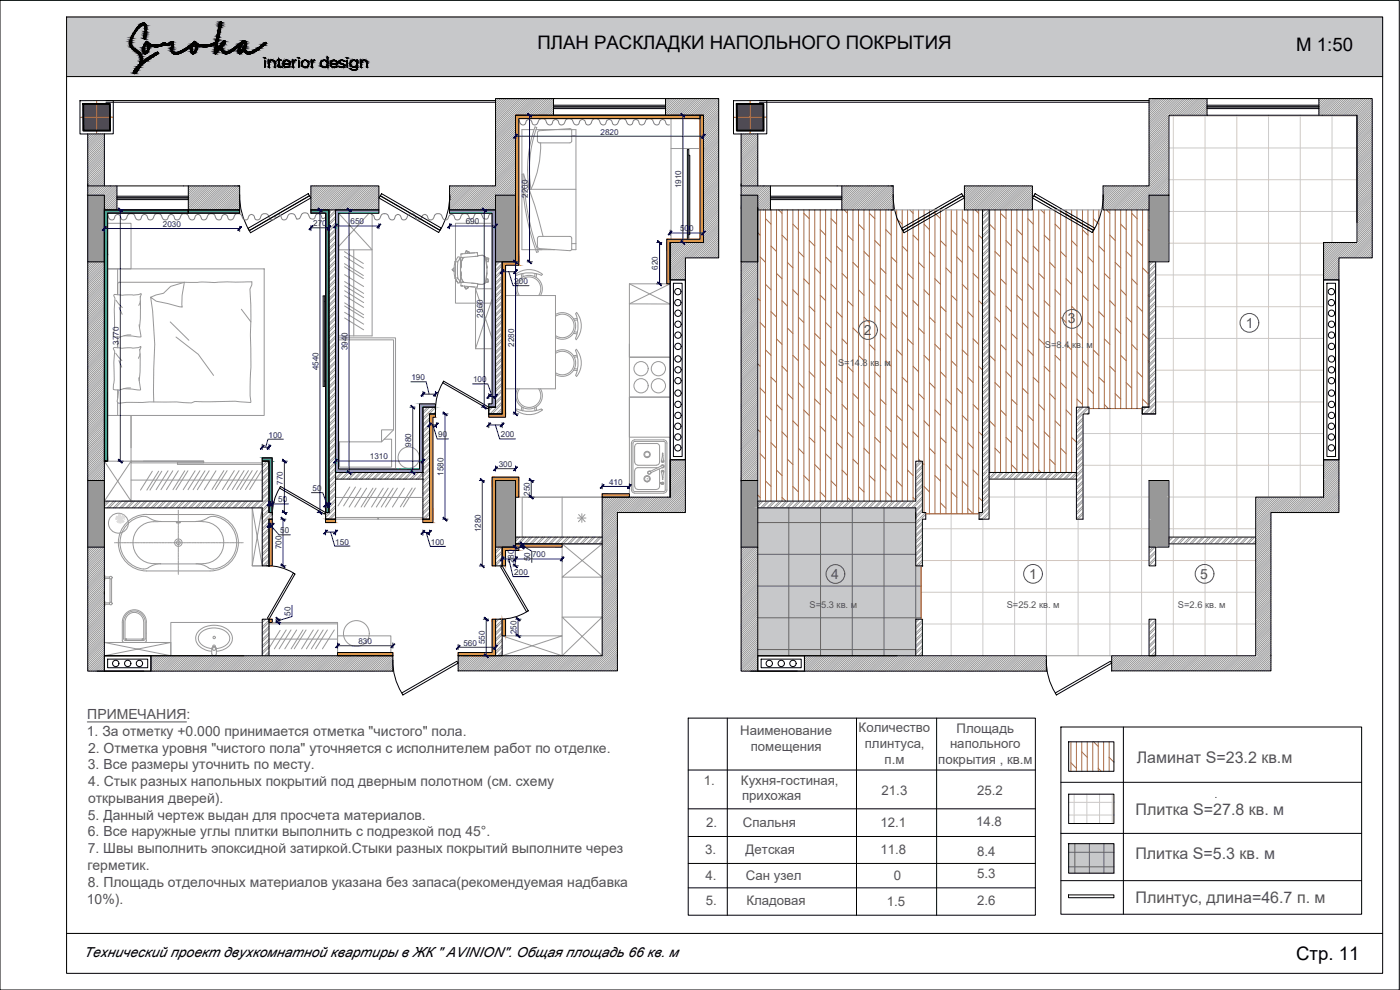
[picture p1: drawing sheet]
<svg xmlns="http://www.w3.org/2000/svg" width="420mm" height="297mm" viewBox="0 0 420 297" stroke-linecap="round" stroke-linejoin="round" font-family="sans-serif">
<defs><g id="words">
<g font-size="5.6">
<text x="161.3" y="14.6">ПЛАН РАСКЛАДКИ НАПОЛЬНОГО ПОКРЫТИЯ</text>
<text x="389" y="15.4">М 1:50</text>
<text x="389" y="288.1">Стр. 11</text>
</g>
<g font-size="4.8" fill="#545454">
<text x="341.2" y="228.8">Ламинат S=23.2 кв.м</text>
<text x="340.8" y="244.5">Плитка S=27.8 кв. м</text>
<text x="340.7" y="257.8">Плитка S=5.3 кв. м</text>
<text x="340.8" y="270.8">Плинтус, длина=46.7 п. м</text>
</g>
<g font-size="4.2" fill="#545454">
<text x="259.3" y="100.4">2</text>
<text x="320.4" y="97.1">3</text>
<text x="373.8" y="98.3">1</text>
<text x="249.5" y="173.6">4</text>
<text x="308.9" y="173.7">1</text>
<text x="360.2" y="173.6">5</text>
<text x="26.2" y="215.7">ПРИМЕЧАНИЯ:</text>
<text x="26.1" y="220.8">1. За отметку +0.000 принимается отметка &quot;чистого&quot; пола.</text>
<text x="26.4" y="225.8">2. Отметка уровня &quot;чистого пола&quot; уточняется с исполнителем работ по отделке.</text>
<text x="26.4" y="230.8">3. Все размеры уточнить по месту.</text>
<text x="26.5" y="235.9">4. Стык разных напольных покрытий под дверным полотном (см. схему</text>
<text x="26.4" y="245.9">5. Данный чертеж выдан для просчета материалов.</text>
<text x="26.4" y="240.9">открывания дверей).</text>
<text x="26.4" y="250.9">6. Все наружные углы плитки выполнить с подрезкой под 45°.</text>
<text x="26.3" y="256">7. Швы выполнить эпоксидной затиркой.Стыки разных покрытий выполните через</text>
<text x="26.2" y="261">герметик.</text>
<text x="26.4" y="266.1">8. Площадь отделочных материалов указана без запаса(рекомендуемая надбавка</text>
<text x="26.1" y="271.1">10%).</text>
</g>
<text font-size="4.2" x="25.2" y="287.1">Технический проект двухкомнатной квартиры в ЖК &quot; AVINION&quot;. Общая площадь 66 кв. м</text>
<g font-size="4" fill="#545454">
<text x="222.1" y="220.7">Наименование</text>
<text x="257.7" y="219.6">Количество</text>
<text x="287.1" y="219.8">Площадь</text>
<text x="225.3" y="225.4">помещения</text>
<text x="259.5" y="224.4">плинтуса,</text>
<text x="285.1" y="224.6">напольного</text>
<text x="265.5" y="229.1">п.м</text>
<text x="281.6" y="229.3">покрытия , кв.м</text>
<text x="211.2" y="235.4">1.</text>
<text x="222.4" y="235.4">Кухня-гостиная,</text>
<text x="264.6" y="238.6">21.3</text>
<text x="293.3" y="238.6">25.2</text>
<text x="222.7" y="240.1">прихожая</text>
<text x="211.9" y="248.1">2.</text>
<text x="222.9" y="248.1">Спальня</text>
<text x="264.2" y="248.3">12.1</text>
<text x="293" y="247.9">14.8</text>
<text x="211.6" y="256.1">3.</text>
<text x="223.8" y="256.1">Детская</text>
<text x="264.2" y="256.1">11.8</text>
<text x="293.2" y="256.7">8.4</text>
<text x="211.8" y="263.9">4.</text>
<text x="223.9" y="263.9">Сан узел</text>
<text x="293.2" y="263.6">5.3</text>
<text x="268.2" y="264.1">0</text>
<text x="211.8" y="271.7">5.</text>
<text x="224" y="271.7">Кладовая</text>
<text x="266.1" y="271.9">1.5</text>
<text x="293.3" y="271.5">2.6</text>
</g>
<g font-size="2.8" fill="#545454">
<text x="313.6" y="104.5">S=8.4</text>
<text x="321.8" y="104.5">кв.</text>
<text x="326.1" y="104.5">м</text>
<text x="251.5" y="109.7">S=14.8</text>
<text x="261.2" y="109.7">кв.</text>
<text x="265.5" y="109.7">м</text>
<text x="243" y="182.4">S=5.3 кв. м</text>
<text x="302.1" y="182.4">S=25.2 кв</text>
<text x="314.6" y="182.4">. м</text>
<text x="353.5" y="182.4">S=2.6</text>
<text x="361.7" y="182.4">кв. м</text>
</g>
<g font-size="2.4" fill="#000095">
<text x="180.2" y="40.4">2820</text>
<text x="158.5" y="59.3" transform="rotate(-90 158.5 59.3)">2200</text>
<text x="204.5" y="56.5" transform="rotate(-90 204.5 56.5)">1910</text>
<text x="48.9" y="68.1">2030</text>
<text x="94" y="67.9">270</text>
<text x="105.2" y="67.3">650</text>
<text x="139.8" y="67.3">690</text>
<text x="204.1" y="69.5">500</text>
<text x="197.4" y="81" transform="rotate(-90 197.4 81)">620</text>
<text x="154.3" y="85.2">200</text>
<text x="144.9" y="95.3" transform="rotate(-90 144.9 95.3)">2960</text>
<text x="35.6" y="103.4" transform="rotate(-90 35.6 103.4)">3770</text>
<text x="104.3" y="105.1" transform="rotate(-90 104.3 105.1)">3940</text>
<text x="154.3" y="104.1" transform="rotate(-90 154.3 104.1)">2280</text>
<text x="95.5" y="111.1" transform="rotate(-90 95.5 111.1)">4540</text>
<text x="123.5" y="114.1">190</text>
<text x="142" y="114.7">100</text>
<text x="80.6" y="131.3">100</text>
<text x="131.5" y="131.2">90</text>
<text x="150.3" y="131.2">200</text>
<text x="111" y="137.9">1310</text>
<text x="123.4" y="134" transform="rotate(-90 123.4 134)">980</text>
<text x="133.1" y="142.8" transform="rotate(-90 133.1 142.8)">1580</text>
<text x="149.7" y="140.2">300</text>
<text x="84.9" y="145.5" transform="rotate(-90 84.9 145.5)">770</text>
<text x="93.8" y="147.3">50</text>
<text x="159" y="148.7" transform="rotate(-90 159 148.7)">250</text>
<text x="182.8" y="145.5">410</text>
<text x="83.5" y="150.7">50</text>
<text x="84.1" y="160">50</text>
<text x="144.3" y="159.8" transform="rotate(-90 144.3 159.8)">1280</text>
<text x="84.5" y="164.8" transform="rotate(-90 84.5 164.8)">700</text>
<text x="100.6" y="163.4">150</text>
<text x="129.3" y="163.5">100</text>
<text x="159.7" y="167.2">700</text>
<text x="154.2" y="169" transform="rotate(-90 154.2 169)">280</text>
<text x="154.3" y="172.5">200</text>
<text x="159.1" y="168.4" transform="rotate(-90 159.1 168.4)">50</text>
<text x="87.2" y="184.7" transform="rotate(-90 87.2 184.7)">50</text>
<text x="155" y="190.3" transform="rotate(-90 155 190.3)">250</text>
<text x="107.6" y="193.3">830</text>
<text x="139.1" y="193.7">560</text>
<text x="145.5" y="193.3" transform="rotate(-90 145.5 193.3)">550</text>
</g>
</g></defs>
<path d="M20 5l395 18v-18zM20 5l395 18h-395z" fill="#c7c8ca" stroke="#c7c8ca" stroke-width=".3"/>
<g fill="none" stroke="#989898" stroke-width=".3">
<path d="M148.9 29.6l-.2 .1M149.5 29.6l-.8 .8M150.2 29.6l-1.5 1.4M150.8 29.6l-2.1 2.1M151.4 29.6l-2.7 2.7M152 29.6l-3.3 3.3M152.7 29.6l-4 3.9M153.3 29.6l-4.6 4.5M153.9 29.6l-5.2 5.2M154.6 29.6l-5.9 5.8M154.7 35.1l-6 6M154.7 35.7l-6 6"/>
<path d="M154.7 36.4l-6 5.9M154.7 36.9l-6 6.1M154.7 37.6l-6 6M154.7 38.2l-6 6M154.7 38.8l-6 6.1M154.7 39.5l-6 6M155.2 29.6l-6.5 6.5M155.8 29.6l-7.1 7.1M156.4 29.6l-7.7 7.7M157.1 29.6l-8.4 8.3M157.7 29.6l-9 9M158.3 29.6l-9.6 9.6"/>
<path d="M159 29.6l-10.3 10.2M159.6 29.6l-10.9 10.9M160.2 29.6l-5 5M160.8 29.6l-5 5M161.5 29.6l-5 5M162.1 29.6l-5 5M162.7 29.6l-5 5M163.4 29.6l-5.1 5M164 29.6l-5 5M164.6 29.6l-5 5M165.2 29.6l-5 5M165.9 29.6l-5 5"/>
<path d="M166.1 30l-4.6 4.6M166.1 30.6l-4 4M166.1 31.2l-3.4 3.4M166.1 31.9l-2.7 2.7M166.1 32.5l-2.1 2.1M166.1 33.1l-1.5 1.5M166.1 33.7l-.8 .9M166.1 34.4l-.2 .2M199.8 29.6l-.1 .1M200.4 29.6l-.7 .7M201 29.6l-1.3 1.3M201.7 29.6l-2 2"/>
<path d="M202.3 29.6l-2.6 2.6M202.9 29.6l-3.2 3.2M203.6 29.6l-3.9 3.8M204.2 29.6l-4.5 4.5M204.9 29.6l-5.1 5M205.4 29.6l-5 5M206.1 29.6l-5 5M206.7 29.6l-5 5M207.3 29.6l-4.9 5M208 29.6l-5 5M208.6 29.6l-5 5M209.2 29.6l-5 5"/>
<path d="M209.8 29.6l-4.9 5M210.5 29.6l-5 5M211.1 29.6l-5 5M211.8 29.6l-5 5M212.4 29.6l-5 5M213 29.6l-5 5M213.6 29.6l-5 5M214.2 29.6l-4.9 5M214.9 29.6l-5 5M215.5 29.6l-5 5M215.7 30l-4.6 4.6M215.7 30.6l-4.6 4.6"/>
<path d="M215.7 31.3l-4.6 4.6M215.7 31.9l-4.6 4.6M215.7 32.5l-4.6 4.7M215.7 33.2l-4.6 4.5M215.7 33.8l-4.6 4.6M215.7 34.4l-4.6 4.6M215.7 35l-4.6 4.7M215.7 35.7l-4.6 4.6M215.7 36.3l-4.6 4.6M215.7 36.9l-4.6 4.6M215.7 37.6l-4.6 4.5M215.7 38.2l-4.6 4.6"/>
<path d="M215.7 38.8l-4.6 4.6M215.7 39.4l-4.6 4.7M345 29.6l-.2 .1M345.7 29.6l-.9 .8M346.3 29.6l-1.5 1.4M346.9 29.6l-2.1 2.1M347.5 29.6l-2.7 2.7M348.1 29.6l-3.3 3.3M348.8 29.6l-4 3.9M349.4 29.6l-4.6 4.5M350.1 29.6l-5.3 5.2M350.7 29.6l-5.9 5.8"/>
<path d="M350.8 35.1l-6 6M350.8 35.7l-6 6M350.8 36.4l-6 5.9M350.8 36.9l-6 6.1M350.8 37.6l-6 6M350.8 38.2l-6 6M350.8 38.8l-6 6.1M350.8 39.5l-6 6M351.3 29.6l-6.5 6.5M351.9 29.6l-7.1 7.1M352.6 29.6l-7.8 7.7M353.2 29.6l-8.4 8.3"/>
<path d="M353.8 29.6l-9 9M354.5 29.6l-9.7 9.6M355.1 29.6l-10.3 10.2M355.7 29.6l-10.9 10.9M356.3 29.6l-5 5M357 29.6l-5 5M357.6 29.6l-5 5M358.2 29.6l-5 5M358.9 29.6l-5.1 5M359.5 29.6l-5 5M360.1 29.6l-5 5M360.7 29.6l-5 5"/>
<path d="M361.4 29.6l-5 5M362 29.6l-5 5M362.2 30l-4.6 4.6M362.2 30.6l-4 4M362.2 31.2l-3.3 3.4M362.2 31.9l-2.7 2.7M362.2 32.5l-2.1 2.1M362.2 33.1l-1.4 1.5M362.2 33.7l-.8 .9M362.2 34.4l-.2 .2M395.9 29.6l-.1 .1M396.5 29.6l-.7 .7"/>
<path d="M397.2 29.6l-1.4 1.3M397.8 29.6l-2 2M398.4 29.6l-2.6 2.6M399.1 29.6l-3.3 3.2M399.7 29.6l-3.9 3.8M400.3 29.6l-4.5 4.5M400.9 29.6l-5 5M401.6 29.6l-5 5M402.2 29.6l-5 5M402.8 29.6l-5 5M403.5 29.6l-5 5M404.1 29.6l-5 5"/>
<path d="M404.7 29.6l-5 5M405.3 29.6l-5 5M406 29.6l-5 5M406.6 29.6l-5 5M407.2 29.6l-4.9 5M407.9 29.6l-5 5M408.5 29.6l-5 5M409.1 29.6l-5 5M409.7 29.6l-5 5M410.4 29.6l-5 5M411 29.6l-5 5M411.6 29.6l-4.9 5"/>
<path d="M411.8 30l-4.6 4.6M411.8 30.6l-4.6 4.6M411.8 31.3l-4.6 4.6M411.8 31.9l-4.6 4.6M411.8 32.5l-4.6 4.7M411.8 33.2l-4.6 4.5M411.8 33.8l-4.6 4.6M411.8 34.4l-4.6 4.6M411.8 35l-4.6 4.7M411.8 35.7l-4.6 4.6M411.8 36.3l-4.6 4.6M411.8 36.9l-4.6 4.6"/>
<path d="M411.8 37.6l-4.6 4.5M411.8 38.2l-4.6 4.6M411.8 38.8l-4.6 4.6M411.8 39.4l-4.6 4.7M26.4 40.2h-.1M27 40.2l-.7 .7M27.6 40.2l-1.3 1.3M28.3 40.2l-2 1.9M28.9 40.2l-2.6 2.6M29.5 40.2l-3.2 3.2M30.2 40.2l-3.9 3.9M30.8 40.2l-4.5 4.4"/>
<path d="M31.3 51l-5 5M31.3 51.6l-5 5M31.3 52.2l-5 5M31.3 52.9l-5 5M31.3 53.5l-5 5M31.3 54.1l-4.5 4.5M31.3 54.8l-3.8 3.8M31.3 55.4l-3.2 3.2M31.3 40.3l-5 5M31.3 40.9l-5 5M31.3 41.6l-5 5M31.3 42.2l-5 5"/>
<path d="M31.3 42.8l-5 5M31.3 43.4l-5 5M31.3 44.1l-5 5M31.3 44.7l-5 5M31.3 45.3l-5 5M31.3 46l-5 5M31.3 46.6l-5 5M31.3 47.2l-5 5M31.3 47.8l-5 5M31.3 48.5l-5 5M31.3 49.1l-5 5M31.3 49.7l-5 5"/>
<path d="M31.3 50.4l-5 5M31.5 55.8l-2.8 2.8M32.2 55.8l-2.8 2.8M32.8 55.8l-2.8 2.8M33.4 55.8l-2.8 2.8M34 55.8l-2.8 2.8M34.7 55.8l-3.4 3.4M35.1 56l-3.8 3.8M35.1 56.6l-3.8 3.8M35.1 57.2l-3.8 3.8M35.1 57.9l-3.8 3.8M35.1 58.5l-3.8 3.8"/>
<path d="M35.1 59.1l-3.8 3.8M35.1 59.8l-3.2 3.2M56.7 55.8l-.2 .2M57.3 55.8l-.8 .8M58 55.8l-1.5 1.4M58.6 55.8l-2.1 2.1M59.2 55.8l-2.7 2.6M59.8 55.8l-3.3 3.3M60.5 55.8l-4 3.9M61.1 55.8l-4.6 4.6M61.7 55.8l-5.2 5.2M62.4 55.8l-5.9 5.8"/>
<path d="M62.9 55.8l-6.4 6.5M63.6 55.8l-7.1 7.1M64.2 55.8l-7.2 7.2M64.9 55.8l-7.2 7.2M65.5 55.8l-7.2 7.2M66.1 55.8l-7.2 7.2M66.8 55.8l-7.3 7.2M67.4 55.8l-7.2 7.2M68 55.8l-7.2 7.2M68.6 55.8l-7.2 7.2M69.3 55.8l-7.2 7.2M69.9 55.8l-7.2 7.2"/>
<path d="M70.5 55.8l-7.2 7.2M71.2 55.8l-7.3 7.2M71.8 55.8l-7.2 7.2M71.9 56.2l-6.7 6.8M71.9 56.9l-6.1 6.1M71.9 57.5l-5.4 5.5M71.9 58.2l-4.8 4.8M71.9 58.8l-4.2 4.2M71.9 59.4l-3.6 3.6M93.8 55.8l-.5 .4M94.4 55.8l-1.1 1.1M95 55.8l-1.7 1.7"/>
<path d="M95.7 55.8l-2.4 2.3M96.3 55.8l-3 2.9M96.9 55.8l-3.6 3.6M97.5 55.8l-4.2 4.2M98.2 55.8l-4.9 4.8M98.8 55.8l-5.5 5.5M99.4 55.8l-6.1 6.1M100.1 55.8l-6.8 6.7M100.7 55.8l-7.2 7.2M101.3 55.8l-7.2 7.2M101.9 55.8l-7.2 7.2M102.6 55.8l-7.2 7.2"/>
<path d="M103.2 55.8l-7.2 7.2M103.8 55.8l-7.2 7.2M104.5 55.8l-7.3 7.2M105.1 55.8l-7.2 7.2M105.7 55.8l-7.2 7.2M106.3 55.8l-7.2 7.2M107 55.8l-7.2 7.2M107.6 55.8l-7.2 7.2M108.2 55.8l-7.2 7.2M108.8 55.8l-7.2 7.2M109.5 55.8l-7.2 7.2M110.1 55.8l-7.2 7.2"/>
<path d="M110.7 55.8l-7.2 7.2M111.4 55.8l-7.2 7.2M112 55.8l-7.2 7.2M112.6 55.8l-7.2 7.2M113.2 55.8l-7.2 7.2M113.7 56l-7 7M113.7 56.6l-6.4 6.4M113.7 57.2l-5.8 5.8M113.7 57.9l-5.1 5.1M113.7 58.5l-4.5 4.5M113.7 59.1l-3.9 3.9M113.7 59.7l-3.3 3.3"/>
<path d="M135.3 55.8l-.4 .3M135.9 55.8l-1 1M136.5 55.8l-1.6 1.6M137.2 55.8l-2.3 2.2M137.8 55.8l-2.9 2.9M138.4 55.8l-3.5 3.5M139 55.8l-4.1 4.1M139.7 55.8l-4.8 4.7M140.3 55.8l-5.4 5.4M140.9 55.8l-6 6M141.6 55.8l-6.7 6.6M142.2 55.8l-7.2 7.2"/>
<path d="M142.8 55.8l-7.2 7.2M143.4 55.8l-7.2 7.2M144.1 55.8l-7.2 7.2M144.7 55.8l-7.2 7.2M145.3 55.8l-7.2 7.2M146 55.8l-7.3 7.2M146.6 55.8l-7.2 7.2M147.2 55.8l-7.2 7.2M147.8 55.8l-7.2 7.2M148.5 55.8l-7.2 7.2M148.7 58.7l-4.3 4.3M148.7 59.3l-3.7 3.7"/>
<path d="M148.7 59.9l-3 3.1M154.7 40.1l-6 6M154.7 40.7l-6 6M154.7 41.3l-6 6.1M154.7 42l-6 6M154.7 42.6l-6 6M154.7 43.3l-6 6M154.7 43.9l-6 6M154.7 44.5l-6 6M154.7 45.1l-6 6M154.7 45.7l-6 6.1M154.7 46.4l-6 6"/>
<path d="M154.7 47l-6 6M154.7 47.7l-6 6M154.7 48.3l-6 6M154.7 48.9l-6 6M154.7 49.5l-6 6M154.7 50.2l-12.8 12.8M154.7 50.8l-12.2 12.2M154.7 51.4l-11.6 11.6M154.7 52.1l-10.9 10.9M154.7 52.7l-5.9 5.9M154.7 53.3l-5.3 5.3M154.7 53.9l-4.6 4.7"/>
<path d="M154.7 54.6l-4 4M154.7 55.2l-3.4 3.4M154.7 55.8l-2.8 2.8M154.7 56.5l-2.1 2.1M154.7 57.1l-1.5 1.5M154.7 57.7l-.9 .9M154.7 58.3l-.2 .3M215.7 40.1l-4.6 4.6M215.7 40.7l-4.6 4.6M215.7 41.3l-4.6 4.6M215.7 42l-4.6 4.6M215.7 42.6l-4.6 4.6"/>
<path d="M215.7 43.2l-4.6 4.6M215.7 43.8l-4.6 4.7M215.7 44.5l-4.6 4.6M215.7 45.1l-4.6 4.6M215.7 45.7l-4.6 4.6M215.7 46.4l-4.6 4.6M215.7 47l-4.6 4.6M215.7 47.6l-4.6 4.6M215.7 48.2l-4.6 4.7M215.7 48.9l-4.6 4.6M215.7 49.5l-4.6 4.6M215.7 50.2l-4.6 4.5"/>
<path d="M215.7 50.7l-4.6 4.7M215.7 51.4l-4.6 4.6M215.7 52l-4.6 4.6M215.7 52.6l-4.6 4.7M215.7 53.3l-4.6 4.6M215.7 53.9l-4.6 4.6M215.7 54.6l-4.6 4.5M215.7 55.1l-4.6 4.7M215.7 55.8l-4.6 4.6M215.7 56.4l-4.6 4.6M215.7 57.1l-4.6 4.6M215.7 57.7l-4.6 4.6"/>
<path d="M215.7 58.3l-4.6 4.6M215.7 58.9l-4.6 4.6M215.7 59.5l-4.6 4.7M222.5 40.2h-.1M223.1 40.2l-.7 .7M223.8 40.2l-1.4 1.3M224.4 40.2l-2 1.9M225 40.2l-2.6 2.6M225.7 40.2l-3.3 3.2M226.3 40.2l-3.9 3.9M226.9 40.2l-4.5 4.4M227.4 51l-5 5"/>
<path d="M227.4 51.6l-5 5M227.4 52.2l-5 5M227.4 52.9l-5 5M227.4 53.5l-5 5M227.4 54.1l-4.4 4.5M227.4 54.8l-3.8 3.8M227.4 55.4l-3.2 3.2M227.4 40.3l-5 5M227.4 40.9l-5 5M227.4 41.6l-5 5M227.4 42.2l-5 5M227.4 42.8l-5 5"/>
<path d="M227.4 46l-5 5M227.4 46.6l-5 5M227.4 48.5l-5 5M227.4 49.1l-5 5M227.4 49.7l-5 5M227.4 50.4l-5 5M227.4 43.4l-5 5M227.4 44.1l-5 5M227.4 44.7l-5 5M227.4 45.3l-5 5M227.4 47.2l-5 5M227.4 47.8l-5 5"/>
<path d="M227.7 55.8l-2.8 2.8M228.3 55.8l-2.8 2.8M228.9 55.8l-2.8 2.8M229.5 55.8l-2.8 2.8M230.2 55.8l-2.8 2.8M230.8 55.8l-3.4 3.4M231.2 57.2l-3.8 3.8M231.2 57.9l-3.8 3.8M231.2 58.5l-3.8 3.8M231.2 59.1l-3.8 3.8M231.2 59.8l-3.2 3.2M231.2 56l-3.8 3.8"/>
<path d="M231.2 56.6l-3.8 3.8M252.8 55.8l-.2 .2M253.4 55.8l-.8 .8M254.1 55.8l-1.5 1.4M254.7 55.8l-2.1 2.1M255.3 55.8l-2.7 2.6M255.9 55.8l-3.3 3.3M256.6 55.8l-4 3.9M257.2 55.8l-4.6 4.6M257.9 55.8l-5.3 5.2M258.4 55.8l-5.8 5.8M259.1 55.8l-6.5 6.5"/>
<path d="M259.7 55.8l-7.1 7.1M260.3 55.8l-7.1 7.2M261 55.8l-7.2 7.2M261.6 55.8l-7.2 7.2M262.3 55.8l-7.3 7.2M262.8 55.8l-7.1 7.2M263.5 55.8l-7.2 7.2M264.1 55.8l-7.2 7.2M264.8 55.8l-7.2 7.2M265.4 55.8l-7.2 7.2M266 55.8l-7.2 7.2M266.6 55.8l-7.2 7.2"/>
<path d="M267.3 55.8l-7.2 7.2M267.9 55.8l-7.2 7.2M268.1 56.2l-6.8 6.8M268.1 56.9l-6.1 6.1M268.1 57.5l-5.5 5.5M268.1 58.2l-4.9 4.8M268.1 58.8l-4.3 4.2M268.1 59.4l-3.6 3.6M289.9 55.8l-.5 .4M290.5 55.8l-1.1 1.1M291.2 55.8l-1.8 1.7M291.8 55.8l-2.4 2.3"/>
<path d="M292.4 55.8l-3 2.9M293 55.8l-3.6 3.6M293.7 55.8l-4.3 4.2M294.3 55.8l-4.9 4.8M294.9 55.8l-5.5 5.5M295.6 55.8l-6.2 6.1M296.2 55.8l-6.8 6.7M296.8 55.8l-7.2 7.2M297.4 55.8l-7.2 7.2M298.1 55.8l-7.2 7.2M298.7 55.8l-7.2 7.2M299.3 55.8l-7.2 7.2"/>
<path d="M299.9 55.8l-7.2 7.2M300.6 55.8l-7.2 7.2M301.2 55.8l-7.2 7.2M301.8 55.8l-7.2 7.2M302.5 55.8l-7.2 7.2M303.1 55.8l-7.2 7.2M303.7 55.8l-7.2 7.2M304.3 55.8l-7.2 7.2M305 55.8l-7.2 7.2M305.6 55.8l-7.2 7.2M306.2 55.8l-7.2 7.2M306.9 55.8l-7.2 7.2"/>
<path d="M307.5 55.8l-7.2 7.2M308.1 55.8l-7.2 7.2M308.7 55.8l-7.2 7.2M309.4 55.8l-7.2 7.2M309.8 59.1l-3.9 3.9M309.8 59.7l-3.2 3.3M309.8 56l-7 7M309.8 56.6l-6.4 6.4M309.8 57.2l-5.7 5.8M309.8 57.9l-5.1 5.1M309.8 58.5l-4.5 4.5M331.4 55.8l-.4 .3"/>
<path d="M332 55.8l-1 1M332.7 55.8l-1.7 1.6M333.2 55.8l-2.2 2.2M333.9 55.8l-2.9 2.9M334.5 55.8l-3.5 3.5M335.2 55.8l-4.2 4.1M335.8 55.8l-4.8 4.7M336.4 55.8l-5.4 5.4M337.1 55.8l-6.1 6M337.7 55.8l-6.7 6.6M338.3 55.8l-7.2 7.2M338.9 55.8l-7.2 7.2"/>
<path d="M339.6 55.8l-7.2 7.2M340.2 55.8l-7.2 7.2M340.8 55.8l-7.2 7.2M341.4 55.8l-7.2 7.2M342.1 55.8l-7.2 7.2M342.7 55.8l-7.2 7.2M343.3 55.8l-7.2 7.2M344 55.8l-7.2 7.2M344.6 55.8l-7.2 7.2M344.8 58.7l-4.3 4.3M344.8 59.3l-3.6 3.7M344.8 59.9l-3 3.1"/>
<path d="M350.8 40.1l-6 6M350.8 40.7l-6 6M350.8 41.3l-6 6.1M350.8 42l-6 6M350.8 42.6l-6 6M350.8 43.3l-6 6M350.8 43.9l-6 6M350.8 44.5l-6 6M350.8 45.1l-6 6M350.8 45.7l-6 6.1M350.8 46.4l-6 6M350.8 47l-6 6"/>
<path d="M350.8 47.7l-6 6M350.8 48.3l-6 6M350.8 48.9l-6 6M350.8 49.5l-6 6M350.8 50.2l-12.8 12.8M350.8 50.8l-12.2 12.2M350.8 51.4l-11.5 11.6M350.8 52.1l-10.9 10.9M350.8 52.7l-5.9 5.9M350.8 53.3l-5.2 5.3M350.8 53.9l-4.6 4.7M350.8 54.6l-4 4"/>
<path d="M350.8 55.2l-3.4 3.4M350.8 55.8l-2.7 2.8M350.8 56.5l-2.1 2.1M350.8 57.1l-1.5 1.5M350.8 57.7l-.8 .9M350.8 58.3l-.2 .3M411.8 40.1l-4.6 4.6M411.8 40.7l-4.6 4.6M411.8 41.3l-4.6 4.6M411.8 42l-4.6 4.6M411.8 42.6l-4.6 4.6M411.8 43.2l-4.6 4.6"/>
<path d="M411.8 43.8l-4.6 4.7M411.8 44.5l-4.6 4.6M411.8 45.1l-4.6 4.6M411.8 45.7l-4.6 4.6M411.8 46.4l-4.6 4.6M411.8 47l-4.6 4.6M411.8 47.6l-4.6 4.6M411.8 48.2l-4.6 4.7M411.8 48.9l-4.6 4.6M411.8 49.5l-4.6 4.6M411.8 50.2l-4.6 4.5M411.8 50.7l-4.6 4.7"/>
<path d="M411.8 51.4l-4.6 4.6M411.8 52l-4.6 4.6M411.8 52.6l-4.6 4.7M411.8 53.3l-4.6 4.6M411.8 53.9l-4.6 4.6M411.8 54.6l-4.6 4.5M411.8 55.1l-4.6 4.7M411.8 55.8l-4.6 4.6M411.8 56.4l-4.6 4.6M411.8 57.1l-4.6 4.6M411.8 57.7l-4.6 4.6M411.8 58.3l-4.6 4.6"/>
<path d="M411.8 58.9l-4.6 4.6M411.8 59.5l-4.6 4.7M26.3 78.6h.1M27 78.6l-.7 .6M27.6 78.6l-1.3 1.3M28.2 78.6l-1.9 1.9M28.9 78.6l-2.6 2.5M29.5 78.6l-3.2 3.1M30.1 78.6l-3.8 3.8M30.7 78.6l-4.4 4.4M31.3 78.6l-5 5M31.3 79.3l-5 5"/>
<path d="M31.3 79.9l-5 5M35.1 60.4l-2.6 2.6M35.1 61l-2 2M35.1 61.6l-1.3 1.4M35.1 62.3l-.7 .7M35.1 62.9l-.1 .1M71.9 60.1l-2.9 2.9M71.9 60.6l-2.3 2.4M71.9 61.3l-1.7 1.7M71.9 61.9l-1 1.1M71.9 62.6l-.4 .4M98.9 63l-.3 .2"/>
<path d="M99.5 63l-.9 .8M100.7 63l-2.1 2.1M100.7 64.9l-2.1 2.1M100.7 66.8l-2.1 2.1M100.7 68.7l-2.1 2.1M100.7 70.6l-2.1 2M100.7 72.5l-2.1 2M100.7 74.4l-2.1 2M100.7 76.2l-2.1 2.1M100.7 78.1l-2.1 2.1M100.7 80l-2.1 2.1M100.7 63.7l-2.1 2"/>
<path d="M100.7 65.6l-2.1 2M100.7 67.4l-2.1 2.1M100.7 69.3l-2.1 2.1M100.7 71.2l-2.1 2.1M100.7 73.1l-2.1 2.1M100.7 75l-2.1 2M100.7 76.9l-2.1 2M100.7 78.8l-2.1 2M113.7 60.4l-2.6 2.6M113.7 61l-2 2M113.7 61.6l-1.3 1.4M113.7 62.3l-.7 .7"/>
<path d="M113.7 62.9l-.1 .1M148.7 60.6l-2.4 2.4M148.7 61.2l-1.8 1.8M148.7 61.8l-1.2 1.2M148.7 62.4l-.5 .6M149.3 78.6l-.6 .5M149.9 78.6l-1.2 1.2M150.7 79l-2 2.1M150.7 79.7l-2 2M201.3 72.8l-.2 .1M201.8 72.8l-.7 .7M202.5 72.8l-1.4 1.4"/>
<path d="M203.1 72.8l-2 2M203.8 72.8l-2.7 2.6M204.4 72.8l-3.3 3.3M205 72.8l-3.9 3.9M205.7 72.8l-4.6 4.5M205.7 77.8l-4.6 4.5M205.7 78.3l-4.6 4.7M205.7 79l-4.6 4.6M205.7 79.6l-4.4 4.4M206.2 72.8l-5.1 5.1M206.9 72.8l-5.8 5.8M207.5 72.8l-6.4 6.4"/>
<path d="M208.2 72.8l-7.1 7M208.8 72.8l-7.7 7.7M209.4 72.8l-8.3 8.3M210 72.8l-8.9 8.9M210.7 72.8l-4.6 4.6M215.7 60.2l-4.6 4.6M215.7 60.8l-4.6 4.6M215.7 61.5l-4.6 4.6M215.7 62.1l-4.6 4.6M215.7 62.7l-4.6 4.6M215.7 63.3l-4.6 4.6M215.7 64l-4.6 4.6"/>
<path d="M215.7 64.6l-4.6 4.6M215.7 65.2l-4.6 4.6M215.7 65.9l-4.6 4.5M215.7 66.5l-4.6 4.6M215.7 67.1l-4.6 4.6M215.7 67.7l-4.6 4.6M215.7 68.4l-9 9M215.7 69l-8.4 8.4M215.7 69.6l-7.8 7.8M215.7 70.3l-7.1 7.1M215.7 70.9l-6.5 6.5M215.7 71.5l-5.9 5.9"/>
<path d="M215.7 72.1l-5.2 5.3M215.7 72.8l-4.6 4.6M215.7 73.4l-4 4M215.7 74l-3.4 3.4M215.7 74.7l-2.7 2.7M215.7 75.3l-2.1 2.1M215.7 75.9l-1.5 1.5M215.7 76.5l-.8 .9M215.7 77.2l-.2 .2M222.5 78.6h-.1M223.1 78.6l-.7 .6M223.7 78.6l-1.3 1.3"/>
<path d="M224.4 78.6l-2 1.9M225 78.6l-2.6 2.5M225.6 78.6l-3.2 3.1M226.2 78.6l-3.8 3.8M226.9 78.6l-4.5 4.4M227.4 78.6l-5 5M227.4 79.3l-5 5M227.4 79.9l-5 5M231.2 62.3l-.7 .7M231.2 62.9l-.1 .1M231.2 60.4l-2.6 2.6M231.2 61l-1.9 2"/>
<path d="M231.2 61.6l-1.3 1.4M268 61.9l-1 1.1M268 62.6l-.4 .4M268.1 60.1l-3 2.9M268.1 60.6l-2.4 2.4M268.1 61.3l-1.7 1.7M268.1 63h21.3M295 63l-.2 .2M295.6 63l-.8 .8M296.8 63l-2 2.1M296.8 64.9l-2 2.1M296.8 66.8l-2 2.1"/>
<path d="M296.8 68.7l-2 2.1M296.8 70.6l-2 2M296.8 72.5l-2 2M296.8 74.4l-2 2M296.8 76.2l-2 2.1M296.8 78.1l-2 2.1M296.8 80l-2 2.1M296.8 63.7l-2 2M296.8 65.6l-2 2M296.8 67.4l-2 2.1M296.8 69.3l-2 2.1M296.8 71.2l-2 2.1"/>
<path d="M296.8 73.1l-2 2.1M296.8 75l-2 2M296.8 76.9l-2 2M296.8 78.8l-2 2M309.8 60.4l-2.6 2.6M309.8 61l-2 2M309.8 61.6l-1.3 1.4M309.8 62.3l-.7 .7M309.8 62.9l-.1 .1M309.8 63h21.2M344.8 60.6l-2.4 2.4M344.8 61.2l-1.8 1.8"/>
<path d="M344.8 61.8l-1.1 1.2M344.8 62.4l-.5 .6M345.4 78.6l-.6 .5M346 78.6l-1.2 1.2M346.8 79l-2 2.1M346.8 79.7l-2 2M397.3 72.8l-.1 .1M398 72.8l-.8 .7M398.6 72.8l-1.4 1.4M399.2 72.8l-2 2M399.9 72.8l-2.7 2.6M400.5 72.8l-3.3 3.3"/>
<path d="M401.1 72.8l-3.9 3.9M401.7 72.8l-4.5 4.5M401.8 77.8l-4.6 4.5M401.8 78.3l-4.6 4.7M401.8 79l-4.6 4.6M401.8 79.6l-4.3 4.4M402.4 72.8l-5.2 5.1M403 72.8l-5.8 5.8M403.6 72.8l-6.4 6.4M404.3 72.8l-7.1 7M404.9 72.8l-7.7 7.7M405.5 72.8l-8.3 8.3"/>
<path d="M406.1 72.8l-8.9 8.9M406.8 72.8l-4.6 4.6M411.8 60.2l-4.6 4.6M411.8 60.8l-4.6 4.6M411.8 61.5l-4.6 4.6M411.8 62.1l-4.6 4.6M411.8 62.7l-4.6 4.6M411.8 63.3l-4.6 4.6M411.8 64l-4.6 4.6M411.8 64.6l-4.6 4.6M411.8 65.2l-4.6 4.6M411.8 65.9l-4.6 4.5"/>
<path d="M411.8 66.5l-4.6 4.6M411.8 67.1l-4.6 4.6M411.8 67.7l-4.6 4.6M411.8 68.4l-9 9M411.8 69l-8.4 8.4M411.8 69.6l-7.7 7.8M411.8 70.3l-7.1 7.1M411.8 70.9l-6.5 6.5M411.8 71.5l-5.8 5.9M411.8 72.1l-5.2 5.3M411.8 72.8l-4.6 4.6M411.8 73.4l-4 4"/>
<path d="M411.8 74l-3.3 3.4M411.8 74.7l-2.7 2.7M411.8 75.3l-2.1 2.1M411.8 75.9l-1.4 1.5M411.8 76.5l-.8 .9M411.8 77.2l-.2 .2M31.3 80.5l-5 5M31.3 81.1l-5 5M31.3 81.8l-5 5M31.3 82.4l-5 5M31.3 83l-5 5M31.3 83.7l-5 5"/>
<path d="M31.3 84.3l-5 5M31.3 84.9l-5 5M31.3 85.5l-5 5M31.3 86.2l-5 5M31.3 86.8l-5 5M31.3 87.4l-5 5M31.3 88.1l-5 5M31.3 88.7l-5 5M31.3 89.3l-5 5M31.3 89.9l-5 5M31.3 90.6l-5 5M31.3 91.2l-5 5"/>
<path d="M31.3 91.8l-5 5M31.3 92.4l-5 5.1M31.3 93.1l-5 5M31.3 93.7l-5 5M31.3 94.3l-5 5M31.3 95l-5 5M31.3 95.6l-5 5M31.3 96.3l-5 4.9M31.3 96.8l-5 5.1M31.3 97.5l-5 5M31.3 98.1l-5 5M31.3 98.7l-5 5"/>
<path d="M31.3 99.4l-5 5M100.7 81.9l-2.1 2M100.7 83.8l-2.1 2M100.7 85.7l-2.1 2M100.7 87.5l-2.1 2.1M100.7 89.4l-2.1 2.1M100.7 91.3l-2.1 2.1M100.7 93.2l-2.1 2.1M100.7 95.1l-2.1 2M100.7 97l-2.1 2M100.7 98.9l-2.1 2M100.7 80.6l-2.1 2.1"/>
<path d="M100.7 82.5l-2.1 2.1M100.7 84.4l-2.1 2.1M100.7 86.3l-2.1 2M100.7 88.2l-2.1 2M100.7 90.1l-2.1 2M100.7 91.9l-2.1 2.1M100.7 93.8l-2.1 2.1M100.7 95.7l-2.1 2.1M100.7 97.6l-2.1 2.1M100.7 99.5l-2.1 2M150.7 80.9l-2 2M150.7 82.8l-2 2"/>
<path d="M150.7 84.7l-2 2M150.7 86.6l-2 2M150.7 88.5l-2 2M150.7 90.4l-2 2M150.7 92.2l-2 2.1M150.7 94.1l-2 2M150.7 96l-2 2M150.7 97.9l-2 2M150.7 99.8l-2 2M150.7 81.6l-2 2M150.7 83.4l-2 2.1M150.7 85.3l-2 2"/>
<path d="M150.7 87.2l-2 2M150.7 89.1l-2 2M150.7 91l-2 2M150.7 92.9l-2 2M150.7 94.8l-2 2M150.7 96.6l-2 2M150.7 98.5l-2 2M205.7 80.2l-3.7 3.8M205.7 80.9l-3.1 3.1M205.7 81.5l-2.5 2.5M205.7 82.1l-1.8 1.9M205.7 82.7l-1.2 1.3"/>
<path d="M205.7 83.4l-.6 .6M227.4 81.8l-5 5M227.4 82.4l-5 5M227.4 83l-5 5M227.4 83.7l-5 5M227.4 89.9l-5 5M227.4 90.6l-5 5M227.4 91.2l-5 5M227.4 80.5l-5 5M227.4 81.1l-5 5M227.4 84.3l-5 5M227.4 84.9l-5 5"/>
<path d="M227.4 85.5l-5 5M227.4 86.2l-5 5M227.4 86.8l-5 5M227.4 87.4l-5 5M227.4 88.1l-5 5M227.4 88.7l-5 5M227.4 89.3l-5 5M227.4 91.8l-5 5M227.4 92.4l-5 5.1M227.4 93.1l-5 5M227.4 93.7l-5 5M227.4 94.3l-5 5"/>
<path d="M227.4 95l-5 5M227.4 95.6l-5 5M227.4 96.3l-5 4.9M227.4 96.8l-5 5.1M227.4 97.5l-5 5M227.4 98.1l-5 5M227.4 98.7l-5 5M227.4 99.4l-5 5M296.8 81.9l-2 2M296.8 83.8l-2 2M296.8 85.7l-2 2M296.8 87.5l-2 2.1"/>
<path d="M296.8 89.4l-2 2.1M296.8 91.3l-2 2.1M296.8 93.2l-2 2.1M296.8 95.1l-2 2M296.8 97l-2 2M296.8 98.9l-2 2M296.8 80.6l-2 2.1M296.8 82.5l-2 2.1M296.8 84.4l-2 2.1M296.8 86.3l-2 2M296.8 88.2l-2 2M296.8 90.1l-2 2"/>
<path d="M296.8 91.9l-2 2.1M296.8 93.8l-2 2.1M296.8 95.7l-2 2.1M296.8 97.6l-2 2.1M296.8 99.5l-2 2M346.8 92.2l-2 2.1M346.8 80.9l-2 2M346.8 82.8l-2 2M346.8 84.7l-2 2M346.8 86.6l-2 2M346.8 88.5l-2 2M346.8 90.4l-2 2"/>
<path d="M346.8 94.1l-2 2M346.8 96l-2 2M346.8 97.9l-2 2M346.8 99.8l-2 2M346.8 81.6l-2 2M346.8 83.4l-2 2.1M346.8 85.3l-2 2M346.8 87.2l-2 2M346.8 89.1l-2 2M346.8 91l-2 2M346.8 92.9l-2 2M346.8 94.8l-2 2"/>
<path d="M346.8 96.6l-2 2M346.8 98.5l-2 2M401.8 80.2l-3.7 3.8M401.8 80.9l-3.1 3.1M401.8 81.5l-2.4 2.5M401.8 82.1l-1.8 1.9M401.8 82.7l-1.2 1.3M401.8 83.4l-.6 .6M31.3 100l-5 5M31.3 100.7l-5 4.9M31.3 101.2l-5 5M31.3 101.9l-5 5"/>
<path d="M31.3 102.5l-5 5M31.3 103.2l-5 4.9M31.3 103.8l-5 5M31.3 104.4l-5 5M31.3 105l-5 5.1M31.3 105.6l-5 5M31.3 106.3l-5 5M31.3 106.9l-5 5M31.3 107.6l-5 5M31.3 108.2l-5 5M31.3 108.8l-5 5M31.3 109.4l-5 5"/>
<path d="M31.3 110.1l-5 4.9M31.3 110.7l-5 5M31.3 111.3l-5 5M31.3 112l-5 5M31.3 112.6l-5 5M31.3 113.2l-5 5M31.3 113.8l-5 5M31.3 114.5l-5 5M31.3 115.1l-5 5M31.3 115.7l-5 5M31.3 116.4l-5 5M31.3 117l-5 5"/>
<path d="M31.3 117.6l-5 5M31.3 118.2l-5 5M31.3 118.9l-5 5M31.3 119.5l-5 5M100.7 100.7l-2.1 2.1M100.7 102.6l-2.1 2.1M100.7 104.5l-2.1 2.1M100.7 106.4l-2.1 2.1M100.7 108.3l-2.1 2M100.7 110.2l-2.1 2.1M100.7 112.1l-2.1 2M100.7 113.9l-2.1 2.1"/>
<path d="M100.7 115.9l-2.1 2M100.7 117.7l-2.1 2.1M100.7 119.6l-2.1 2.1M100.7 101.4l-2.1 2M100.7 103.3l-2.1 2M100.7 105.1l-2.1 2.1M100.7 107l-2.1 2.1M100.7 108.9l-2.1 2.1M100.7 110.8l-2.1 2M100.7 112.7l-2.1 2.1M100.7 114.6l-2.1 2.1M100.7 116.4l-2.1 2.1"/>
<path d="M100.7 118.3l-2.1 2.1M150.7 113l-2 2M150.7 101.7l-2 2M150.7 103.6l-2 2M150.7 105.4l-2 2M150.7 107.3l-2 2M150.7 109.2l-2 2M150.7 111.1l-2 2M150.7 114.9l-2 2M150.7 116.7l-2 2.1M150.7 118.6l-2 2M150.7 100.4l-2 2"/>
<path d="M150.7 102.3l-2 2M150.7 104.2l-2 2M150.7 106.1l-2 2M150.7 107.9l-2 2.1M150.7 109.8l-2 2M150.7 111.7l-2 2M150.7 113.6l-2 2M150.7 115.5l-2 2M150.7 117.4l-2 2M150.7 119.3l-2 2M227.4 105.6l-5 5M227.4 106.3l-5 5"/>
<path d="M227.4 106.9l-5 5M227.4 107.6l-5 5M227.4 108.2l-5 5M227.4 108.8l-5 5M227.4 109.4l-5 5M227.4 110.1l-5 4.9M227.4 112.6l-5 5M227.4 113.2l-5 5M227.4 113.8l-5 5M227.4 114.5l-5 5M227.4 116.4l-5 5M227.4 117l-5 5"/>
<path d="M227.4 117.6l-5 5M227.4 118.2l-5 5M227.4 118.9l-5 5M227.4 100l-5 5M227.4 100.7l-5 4.9M227.4 101.2l-5 5M227.4 101.9l-5 5M227.4 102.5l-5 5M227.4 103.2l-5 4.9M227.4 103.8l-5 5M227.4 104.4l-5 5M227.4 105l-5 5.1"/>
<path d="M227.4 110.7l-5 5M227.4 111.3l-5 5M227.4 112l-5 5M227.4 115.1l-5 5M227.4 115.7l-5 5M227.4 119.5l-5 5M296.8 100.7l-2 2.1M296.8 102.6l-2 2.1M296.8 104.5l-2 2.1M296.8 106.4l-2 2.1M296.8 108.3l-2 2M296.8 110.2l-2 2.1"/>
<path d="M296.8 112.1l-2 2M296.8 113.9l-2 2.1M296.8 115.9l-2 2M296.8 117.7l-2 2.1M296.8 119.6l-2 2.1M296.8 101.4l-2 2M296.8 103.3l-2 2M296.8 105.1l-2 2.1M296.8 107l-2 2.1M296.8 108.9l-2 2.1M296.8 110.8l-2 2M296.8 112.7l-2 2.1"/>
<path d="M296.8 114.6l-2 2.1M296.8 116.4l-2 2.1M296.8 118.3l-2 2.1M346.8 101.7l-2 2M346.8 103.6l-2 2M346.8 105.4l-2 2M346.8 107.3l-2 2M346.8 109.2l-2 2M346.8 111.1l-2 2M346.8 113l-2 2M346.8 114.9l-2 2M346.8 116.7l-2 2.1"/>
<path d="M346.8 118.6l-2 2M346.8 100.4l-2 2M346.8 102.3l-2 2M346.8 104.2l-2 2M346.8 106.1l-2 2M346.8 107.9l-2 2.1M346.8 109.8l-2 2M346.8 111.7l-2 2M346.8 113.6l-2 2M346.8 115.5l-2 2M346.8 117.4l-2 2M346.8 119.3l-2 2"/>
<path d="M31.3 120.1l-5 5M31.3 120.8l-5 5M31.3 121.4l-5 5M31.3 122l-5 5M31.3 122.6l-5 5M31.3 123.3l-5 5M31.3 123.9l-5 5M31.3 124.5l-5 5M31.3 125.2l-5 5M31.3 125.8l-5 5M31.3 126.4l-5 5M31.3 127l-5 5"/>
<path d="M31.3 127.7l-5 5M31.3 128.3l-5 5M31.3 128.9l-5 5M31.3 129.6l-5 5M31.3 130.2l-5 5M31.3 130.8l-5 5M31.3 131.4l-5 5M31.3 132.1l-5 5M31.3 132.7l-5 5M31.3 133.3l-5 5M31.3 133.9l-5 5.1M31.3 134.6l-5 5"/>
<path d="M31.3 135.2l-5 5M31.3 135.8l-5 5M31.3 136.5l-5 5M31.3 137.1l-5 5M31.3 137.7l-5 5M31.3 138.3l-5 5M31.3 139l-5 5M31.3 139.6l-4.5 4.6M78.8 138.4l-.1 .1M80.1 138.4l-1.4 1.3M80.7 138.4l-2 2M80.7 139.6l-2 2"/>
<path d="M100.7 131.6l-2.1 2M100.7 121.5l-2.1 2.1M100.7 123.4l-2.1 2M100.7 125.3l-2.1 2M100.7 127.2l-2.1 2M100.7 129l-2.1 2.1M100.7 130.9l-2.1 2.1M100.7 132.8l-2.1 2.1M100.7 134.7l-2.1 2.1M100.7 136.6l-2.1 2M100.7 138.5l-2.1 2M100.7 120.3l-2.1 2"/>
<path d="M100.7 122.1l-2.1 2.1M100.7 124l-2.1 2.1M100.7 125.9l-2.1 2.1M100.7 127.8l-2.1 2M100.7 129.7l-2.1 2M100.7 133.4l-2.1 2.1M100.7 135.3l-2.1 2.1M100.7 137.2l-2.1 2.1M100.7 139.1l-2.1 2.1M127 122.2l-.1 .1M128.3 122.2l-1.4 1.4M128.9 132.9l-2 2"/>
<path d="M128.9 134.8l-2 2M128.9 125.3l-2 2.1M128.9 127.2l-2 2M128.9 129.1l-2 2M128.9 131l-2 2M128.9 136.7l-2 2M128.9 138.5l-2 2M128.9 126l-2 2M128.9 127.9l-2 2M128.9 129.7l-2 2.1M128.9 131.6l-2 2M128.9 133.5l-2 2"/>
<path d="M128.9 135.4l-2 2M128.9 137.3l-2 2M128.9 139.2l-2 2M128.9 122.2l-2 2M130.2 122.2l-3.3 3.3M130.7 123.6l-.6 .6M130.7 122.3l-3.8 3.8M147.2 122.2l-.5 .5M147.8 122.2l-1.1 1.1M150.7 120.5l-3.6 3.7M150.7 122.4l-1.8 1.8M150.7 121.1l-3 3.1"/>
<path d="M150.7 123l-1.1 1.2M201.4 138l-.3 .3M202.1 138l-1 .9M202.6 138l-1.5 1.5M203.3 138l-2.2 2.2M203.9 138l-2.8 2.8M204.6 138l-3.5 3.4M205.2 138l-4.1 4.1M205.7 138.1l-4.6 4.6M205.7 138.7l-4.6 4.6M205.7 139.3l-4.6 4.6M205.7 139.9l-4.6 4.7"/>
<path d="M227.4 121.4l-5 5M227.4 122l-5 5M227.4 122.6l-5 5M227.4 124.5l-5 5M227.4 125.2l-5 5M227.4 128.9l-5 5M227.4 130.2l-5 5M227.4 132.7l-5 5M227.4 133.3l-5 5M227.4 120.1l-5 5M227.4 120.8l-5 5M227.4 123.3l-5 5"/>
<path d="M227.4 123.9l-5 5M227.4 125.8l-5 5M227.4 126.4l-5 5M227.4 127l-5 5M227.4 127.7l-5 5M227.4 128.3l-5 5M227.4 129.6l-5 5M227.4 130.8l-5 5M227.4 131.4l-5 5M227.4 132.1l-5 5M227.4 133.9l-5 5.1M227.4 134.6l-5 5"/>
<path d="M227.4 135.2l-5 5M227.4 135.8l-5 5M227.4 136.5l-5 5M227.4 137.1l-5 5M227.4 137.7l-5 5M227.4 138.3l-5 5M227.4 139l-5 5M227.4 139.6l-4.5 4.6M274.9 138.4l-.1 .1M276.2 138.4l-1.4 1.3M276.8 139.6l-2 2M276.8 138.4l-2 2"/>
<path d="M296.8 121.5l-2 2.1M296.8 123.4l-2 2M296.8 125.3l-2 2M296.8 127.2l-2 2M296.8 129l-2 2.1M296.8 130.9l-2 2.1M296.8 132.8l-2 2.1M296.8 134.7l-2 2.1M296.8 136.6l-2 2M296.8 138.5l-2 2M296.8 120.3l-2 2M296.8 122.1l-2 2.1"/>
<path d="M296.8 124l-2 2.1M296.8 125.9l-2 2.1M296.8 127.8l-2 2M296.8 129.7l-2 2M296.8 131.6l-2 2M296.8 133.4l-2 2.1M296.8 135.3l-2 2.1M296.8 137.2l-2 2.1M296.8 139.1l-2 2.1M323.2 122.2l-.2 .1M324.4 122.2l-1.4 1.4M325 138.5l-2 2"/>
<path d="M325 125.3l-2 2.1M325 127.2l-2 2M325 129.1l-2 2M325 131l-2 2M325 132.9l-2 2M325 134.8l-2 2M325 136.7l-2 2M325 126l-2 2M325 127.9l-2 2M325 129.7l-2 2.1M325 131.6l-2 2M325 133.5l-2 2"/>
<path d="M325 135.4l-2 2M325 137.3l-2 2M325 139.2l-2 2M325.1 122.2l-2.1 2M326.3 122.2l-3.3 3.3M326.8 123.6l-.6 .6M326.8 122.3l-3.8 3.8M343.3 122.2l-.5 .5M343.9 122.2l-1.1 1.1M346.8 120.5l-3.6 3.7M346.8 122.4l-1.7 1.8M346.8 121.1l-3 3.1"/>
<path d="M346.8 123l-1.1 1.2M397.6 138l-.4 .3M398.1 138l-.9 .9M398.8 138l-1.6 1.5M399.4 138l-2.2 2.2M400 138l-2.8 2.8M400.7 138l-3.5 3.4M401.3 138l-4.1 4.1M401.8 138.1l-4.6 4.6M401.8 138.7l-4.6 4.6M401.8 139.3l-4.6 4.6M401.8 139.9l-4.6 4.7"/>
<path d="M31.3 140.2l-3.9 4M31.3 140.9l-3.3 3.3M31.3 141.5l-2.7 2.7M31.3 142.1l-2 2.1M31.3 142.7l-1.4 1.5M31.3 143.4l-.8 .8M31.3 144l-.1 .2M32.2 150.4l-.9 .9M32.9 150.4l-1.6 1.5M34.1 150.4l-2 2M34.8 150.4l-2 2M36 150.4l-2 2"/>
<path d="M36.6 150.4l-2 2M37.9 150.4l-2 2M38.5 150.4l-2 2M39.8 150.4l-2 2M40.4 150.4l-2 2M41.7 150.4l-2 2M42.3 150.4l-2 2M43.6 150.4l-2.1 2M44.2 150.4l-2 2M45.4 150.4l-2 2M46.1 150.4l-2 2M47.3 150.4l-2 2"/>
<path d="M48 150.4l-2.1 2M49.2 150.4l-2 2M49.8 150.4l-2 2M51.1 150.4l-2 2M51.7 150.4l-2 2M53 150.4l-2 2M53.6 150.4l-2 2M54.9 150.4l-2 2M55.5 150.4l-2 2M56.7 150.4l-2 2M57.4 150.4l-2 2M58.6 150.4l-2 2"/>
<path d="M59.3 150.4l-2 2M60.5 150.4l-2 2M61.1 150.4l-2 2M62.4 150.4l-2 2M63 150.4l-2 2M64.3 150.4l-2 2M64.9 150.4l-2 2M66.2 150.4l-2 2M66.8 150.4l-2 2M68.1 150.4l-2.1 2M68.7 150.4l-2 2M69.9 150.4l-2 2"/>
<path d="M70.6 150.4l-2 2M71.8 150.4l-2 2M72.5 150.4l-2.1 2M73.7 150.4l-2 2M74.3 150.4l-2 2M75.6 150.4l-2 2M76.2 150.4l-1.9 2M77.5 150.4l-2 2M78.1 150.4l-2 2M80.7 141.5l-2 2M80.7 143.4l-2 2M80.7 145.3l-2 2"/>
<path d="M80.7 147.1l-2 2.1M80.7 149l-3.3 3.4M80.7 150.9l-2 2M80.7 152.8l-2 2M80.7 156.6l-2 2M80.7 158.5l-2 2M80.7 140.2l-2 2M80.7 142.1l-2 2M80.7 144l-2 2M80.7 145.9l-2 2M80.7 147.8l-2 2M80.7 149.7l-2.7 2.7"/>
<path d="M80.7 151.5l-2 2M80.7 153.4l-2 2M80.7 157.2l-2 2M80.7 159.1l-2 2M81.6 153.8l-2.9 2.9M81.7 155.6l-.2 .2M81.7 154.3l-3 3M99.5 141.5l-.9 .9M100 141.6l-1.4 1.4M100.7 146l-2.1 2.1M100.7 149.8l-2.1 2M100.7 140.4l-1 1"/>
<path d="M100.7 144.1l-2.1 2.1M100.7 147.9l-2.1 2M100.7 151.7l-3 3M100.7 153.5l-2.2 2.3M100.7 155.4l-.3 .4M100.7 141l-.4 .4M100.7 142.9l-2.1 2M100.7 144.8l-2.1 2M100.7 146.6l-2.1 2.1M100.7 148.5l-2.1 2.1M100.7 150.4l-2.1 2.1M100.7 152.3l-3 3"/>
<path d="M100.7 154.2l-1.6 1.6M101.1 141.8l-2.5 2.5M102.4 141.8l-1.7 1.7M103 141.8l-2 1.9M104.3 141.8l-2 1.9M104.9 141.8l-2 1.9M106.2 141.8l-2.1 1.9M106.8 141.8l-2 1.9M108 141.8l-2 1.9M108.7 141.8l-2 1.9M109.9 141.8l-2 1.9M110.6 141.8l-2.1 1.9"/>
<path d="M111.8 141.8l-2 1.9M112.4 141.8l-2 1.9M113.7 141.8l-2 1.9M114.3 141.8l-2 1.9M115.6 141.8l-2 1.9M116.2 141.8l-2 1.9M117.5 141.8l-2 1.9M118.1 141.8l-2 1.9M119.3 141.8l-2 1.9M120 141.8l-2 1.9M121.2 141.8l-1.9 1.9M121.9 141.8l-2 1.9"/>
<path d="M123.1 141.8l-2 1.9M123.7 141.8l-1.9 1.9M125 141.8l-2 1.9M125.6 141.8l-1.9 1.9M126.9 141.8l-2 1.9M126.9 143.7h-.1M128.9 140.4l-3.4 3.3M128.9 142.3l-2 2M128.9 144.2l-2 2M128.9 146.1l-2 2M128.9 148l-2 2M128.9 149.8l-2 2.1"/>
<path d="M128.9 151.8l-2 1.9M128.9 153.7l-2 1.9M128.9 155.5l-.2 .3M128.9 141.1l-2 2M128.9 142.9l-2 2M128.9 144.9l-2 1.9M128.9 146.7l-2 2M128.9 148.6l-2 2M128.9 150.5l-2 2M128.9 152.4l-2 2M128.9 154.2l-1.5 1.6M180.8 149.2l-.1 .1"/>
<path d="M181.4 149.2l-.7 .7M182 149.2l-1.3 1.3M182.7 149.2l-2 1.9M183.3 149.2l-2.6 2.6M183.9 149.2l-3.2 3.2M184.6 149.2l-3.9 3.8M185.2 149.2l-4.5 4.5M185.3 154.1l-4.6 4.6M185.3 154.7l-4.6 4.6M185.3 155.3l-4.6 4.6M185.3 155.9l-4.6 4.7M185.3 156.6l-4.6 4.6"/>
<path d="M185.3 157.2l-4.6 4.6M185.3 157.8l-4.6 4.7M185.3 158.5l-4.6 4.6M185.3 159.1l-4.6 4.6M185.3 159.7l-4.6 4.6M185.8 149.2l-5.1 5.1M186.4 149.2l-5.7 5.7M187.1 149.2l-6.4 6.3M187.7 149.2l-7 7M188.3 149.2l-7.6 7.6M188.9 149.2l-8.2 8.2M189.6 149.2l-8.9 8.9"/>
<path d="M190.2 149.2l-4.6 4.6M190.8 149.2l-4.6 4.6M191.5 149.2l-4.6 4.6M192.1 149.2l-4.6 4.6M192.7 149.2l-4.6 4.6M193.3 149.2l-4.5 4.6M194 149.2l-4.6 4.6M194.6 149.2l-4.6 4.6M195.2 149.2l-4.6 4.6M195.9 149.2l-4.6 4.6M196.5 149.2l-4.6 4.6M197.1 149.2l-4.6 4.6"/>
<path d="M197.7 149.2l-4.5 4.6M198.4 149.2l-4.6 4.6M199 149.2l-4.6 4.6M199.6 149.2l-4.6 4.6M200.3 149.2l-4.6 4.6M200.9 149.2l-4.6 4.6M205.7 140.6l-4.6 4.6M205.7 141.2l-4.6 4.6M205.7 141.8l-4.6 4.7M205.7 142.5l-4.6 4.6M205.7 143.1l-4.6 4.6M205.7 143.7l-4.6 4.6"/>
<path d="M205.7 144.3l-4.6 4.7M205.7 145l-8.8 8.8M205.7 145.6l-8.1 8.2M205.7 146.2l-7.5 7.6M205.7 146.9l-6.9 6.9M205.7 147.5l-6.3 6.3M205.7 148.1l-5.6 5.7M205.7 148.7l-5 5.1M205.7 149.4l-4.4 4.4M205.7 150l-3.7 3.8M205.7 150.7l-3.1 3.1M205.7 151.3l-2.5 2.5"/>
<path d="M205.7 151.9l-1.9 1.9M205.7 152.5l-1.2 1.3M205.7 153.1l-.6 .7M227.4 140.9l-3.3 3.3M227.4 141.5l-2.7 2.7M227.4 140.2l-3.9 4M227.4 142.1l-2 2.1M227.4 142.7l-1.4 1.5M227.4 143.4l-.7 .8M227.4 144l-.1 .2M228.3 150.4l-.9 .9M229 150.4l-1.6 1.5"/>
<path d="M230.3 150.4l-2.1 2M230.9 150.4l-2 2M232.1 150.4l-2 2M232.7 150.4l-1.9 2M234 150.4l-2 2M234.7 150.4l-2.1 2M235.9 150.4l-2 2M236.5 150.4l-2 2M237.8 150.4l-2 2M238.4 150.4l-2 2M239.6 150.4l-1.9 2M240.3 150.4l-2 2"/>
<path d="M241.6 150.4l-2 2M242.2 150.4l-2 2M243.5 150.4l-2.1 2M244.1 150.4l-2 2M245.3 150.4l-2 2M246 150.4l-2 2M247.2 150.4l-2 2M247.8 150.4l-2 2M249.1 150.4l-2 2M249.7 150.4l-2 2M251 150.4l-2 2M251.6 150.4l-2 2"/>
<path d="M252.9 150.4l-2 2M253.5 150.4l-2 2M254.8 150.4l-2 2M255.4 150.4l-2 2M256.6 150.4l-2 2M257.3 150.4l-2 2M258.5 150.4l-2 2M259.2 150.4l-2 2M260.4 150.4l-2 2M261 150.4l-2 2M262.3 150.4l-2 2M262.9 150.4l-2 2"/>
<path d="M264.2 150.4l-2 2M264.8 150.4l-2 2M266.1 150.4l-2 2M266.7 150.4l-2 2M268 150.4l-2.1 2M268.6 150.4l-2 2M269.8 150.4l-2 2M270.5 150.4l-2 2M271.7 150.4l-2 2M272.4 150.4l-2.1 2M273.6 150.4l-2 2M274.2 150.4l-2 2"/>
<path d="M276.8 141.5l-2 2M276.8 143.4l-2 2M276.8 145.3l-2 2M276.8 147.1l-2 2.1M276.8 149l-3.3 3.4M276.8 150.9l-2 2M276.8 152.8l-2 2M276.8 156.6l-2 2M276.8 158.5l-2 2M276.8 140.2l-2 2M276.8 142.1l-2 2M276.8 144l-2 2"/>
<path d="M276.8 145.9l-2 2M276.8 147.8l-2 2M276.8 149.7l-2.7 2.7M276.8 151.5l-2 2M276.8 153.4l-2 2M276.8 157.2l-2 2M276.8 159.1l-2 2M277.7 153.8l-2.9 2.9M277.8 155.6l-.2 .2M277.8 154.3l-3 3M295.7 141.5l-.9 .9M296.2 141.6l-1.4 1.4"/>
<path d="M296.8 149.8l-2 2M296.8 140.4l-1 1M296.8 144.1l-2 2.1M296.8 146l-2 2.1M296.8 147.9l-2 2M296.8 151.7l-3 3M296.8 153.5l-2.2 2.3M296.8 155.4l-.3 .4M296.8 141l-.3 .4M296.8 142.9l-2 2M296.8 144.8l-2 2M296.8 146.6l-2 2.1"/>
<path d="M296.8 148.5l-2 2.1M296.8 150.4l-2 2.1M296.8 152.3l-3 3M296.8 154.2l-1.6 1.6M297.3 141.8l-2.5 2.5M298.5 141.8l-1.7 1.7M299.1 141.8l-2 1.9M300.4 141.8l-2 1.9M301 141.8l-2 1.9M302.3 141.8l-2 1.9M302.9 141.8l-2 1.9M304.2 141.8l-2 1.9"/>
<path d="M304.8 141.8l-2 1.9M306.1 141.8l-2.1 1.9M306.7 141.8l-2 1.9M307.9 141.8l-2 1.9M308.6 141.8l-2 1.9M309.8 141.8l-2 1.9M310.4 141.8l-2 1.9M311.7 141.8l-2 1.9M312.3 141.8l-2 1.9M313.6 141.8l-2 1.9M314.2 141.8l-2 1.9M315.5 141.8l-2 1.9"/>
<path d="M316.1 141.8l-2 1.9M317.4 141.8l-2 1.9M318 141.8l-2 1.9M319.2 141.8l-2 1.9M319.9 141.8l-2 1.9M321.1 141.8l-1.9 1.9M321.8 141.8l-2 1.9M323 141.8l-2 1.9M323 143.7h-.1M325 142.3l-2 2M325 140.4l-3.4 3.3M325 144.2l-2 2"/>
<path d="M325 146.1l-2 2M325 148l-2 2M325 149.8l-2 2.1M325 151.8l-2 1.9M325 153.7l-2 1.9M325 155.5l-.2 .3M325 141.1l-2 2M325 142.9l-2 2M325 144.9l-2 1.9M325 146.7l-2 2M325 148.6l-2 2M325 150.5l-2 2"/>
<path d="M325 152.4l-2 2M325 154.2l-1.5 1.6M376.9 149.2v.1M377.5 149.2l-.6 .7M378.2 149.2l-1.3 1.3M378.8 149.2l-1.9 1.9M379.4 149.2l-2.5 2.6M380.1 149.2l-3.2 3.2M380.7 149.2l-3.8 3.8M381.3 149.2l-4.4 4.5M381.4 154.1l-4.5 4.6M381.4 154.7l-4.5 4.6"/>
<path d="M381.4 155.3l-4.5 4.6M381.4 155.9l-4.5 4.7M381.4 156.6l-4.5 4.6M381.4 157.2l-4.5 4.6M381.4 157.8l-4.5 4.7M381.4 158.5l-4.5 4.6M381.4 159.1l-4.5 4.6M381.4 159.7l-4.5 4.6M381.9 149.2l-5 5.1M382.6 149.2l-5.7 5.7M383.2 149.2l-6.3 6.3M383.8 149.2l-6.9 7"/>
<path d="M384.4 149.2l-7.5 7.6M385.1 149.2l-8.2 8.2M385.7 149.2l-8.8 8.9M386.3 149.2l-4.6 4.6M387 149.2l-4.6 4.6M387.6 149.2l-4.6 4.6M388.2 149.2l-4.6 4.6M388.8 149.2l-4.5 4.6M389.5 149.2l-4.6 4.6M390.1 149.2l-4.6 4.6M390.7 149.2l-4.6 4.6M391.4 149.2l-4.6 4.6"/>
<path d="M392 149.2l-4.6 4.6M392.6 149.2l-4.6 4.6M393.2 149.2l-4.5 4.6M393.9 149.2l-4.6 4.6M394.5 149.2l-4.6 4.6M395.1 149.2l-4.6 4.6M395.8 149.2l-4.6 4.6M396.4 149.2l-4.6 4.6M397 149.2l-4.6 4.6M401.8 140.6l-4.6 4.6M401.8 141.2l-4.6 4.6M401.8 141.8l-4.6 4.7"/>
<path d="M401.8 142.5l-4.6 4.6M401.8 143.1l-4.6 4.6M401.8 143.7l-4.6 4.6M401.8 144.3l-4.6 4.7M401.8 145l-8.7 8.8M401.8 145.6l-8.1 8.2M401.8 146.2l-7.5 7.6M401.8 146.9l-6.9 6.9M401.8 147.5l-6.2 6.3M401.8 148.1l-5.6 5.7M401.8 148.7l-5 5.1M401.8 149.4l-4.3 4.4"/>
<path d="M401.8 150l-3.7 3.8M401.8 150.7l-3.1 3.1M401.8 151.3l-2.5 2.5M401.8 151.9l-1.8 1.9M401.8 152.5l-1.2 1.3M401.8 153.1l-.6 .7M26.9 164.2l-.6 .5M27.5 164.2l-1.2 1.1M28.1 164.2l-1.8 1.8M28.7 164.2l-2.4 2.4M29.4 164.2l-3.1 3M30 164.2l-3.7 3.7"/>
<path d="M30.6 164.2l-4.3 4.3M31.2 164.2l-4.9 4.9M31.3 164.7l-5 5M31.3 165.4l-5 5M31.3 166l-5 5M31.3 166.7l-5 4.9M31.3 167.2l-5 5M31.3 167.9l-5 5M31.3 168.5l-5 5M31.3 169.1l-5 5M31.3 169.8l-5 5M31.3 170.4l-5 5"/>
<path d="M31.3 171l-5 5.1M31.3 171.6l-5 5M31.3 172.3l-5 5M31.3 172.9l-5 5M31.3 173.6l-5 4.9M31.3 174.2l-5 5M31.3 174.8l-5 5M31.3 175.4l-5 5M31.3 176.1l-5 4.9M31.3 176.7l-5 5M31.3 177.3l-5 5M31.3 178l-5 5"/>
<path d="M31.3 178.6l-5 5M31.3 179.2l-5 5M31.3 179.8l-5 5M80.7 160.3l-2 2M80.7 162.2l-2 2M80.7 164.1l-2 2M80.7 166l-2 2M80.7 167.9l-1.9 1.9M80.7 161l-2 2M80.7 162.8l-2 2.1M80.7 164.7l-2 2M80.7 166.7l-2 1.9"/>
<path d="M80.7 168.5l-1.2 1.3M149.9 164.2l-1.2 1.2M150.5 164.2l-1.8 1.8M150.7 165.3l-2 1.9M150.7 167.2l-2 1.9M150.7 169l-.7 .8M150.7 165.9l-2 2M150.7 167.8l-2 2M150.7 169.7l-.1 .1M155.3 161.1l-.6 .7M156 161.1l-1.3 1.3M157.2 161.1l-2 2.1"/>
<path d="M157.8 161.1l-2 2.1M159.1 161.1l-2 2.1M159.7 161.1l-2 2.1M161 161.1l-2 2.1M161.6 161.1l-2 2.1M162.9 161.1l-2 2.1M163.5 161.1l-2 2.1M164.8 161.1l-2 2.1M165.4 161.1l-2 2.1M166.6 161.1l-2 2.1M167.3 161.1l-2 2.1M168.5 161.1l-2 2.1"/>
<path d="M169.2 161.1l-2.1 2.1M170.4 161.1l-2 2.1M171 161.1l-2 2.1M172.3 161.1l-2 2.1M172.9 161.1l-2 2.1M174.2 161.1l-2 2.1M174.8 161.1l-2 2.1M176.1 161.1l-2 2.1M176.7 161.1l-2 2.1M178 161.1l-2.1 2.1M178.6 161.1l-2 2.1M179.8 161.1l-2 2.1"/>
<path d="M180.5 161.1l-2 2.1M180.7 162.2l-1 1M180.7 162.8l-.4 .4M185.3 160.3l-4.6 4.7M185.3 161l-4.6 4.6M185.3 161.6l-4.6 4.6M185.3 162.2l-4.6 4.7M185.3 162.9l-4.6 4.6M185.3 163.5l-4.6 4.6M185.3 164.1l-4.6 4.6M185.3 164.7l-4.6 4.7M185.3 165.4l-4.6 4.6"/>
<path d="M185.3 166l-4.6 4.6M185.3 166.7l-4.6 4.5M185.3 167.3l-4.6 4.6M185.3 167.9l-4.6 4.6M185.3 168.5l-4.6 4.6M185.3 169.1l-4.6 4.7M185.3 169.8l-4.6 4.6M185.3 170.4l-4.6 4.6M185.3 171.1l-4.6 4.5M185.3 171.7l-4.6 4.6M185.3 172.3l-4.6 4.6M185.3 172.9l-4.6 4.6"/>
<path d="M185.3 173.6l-4.6 4.6M185.3 174.2l-4.6 4.6M185.3 174.8l-4.6 4.6M185.3 175.5l-4.6 4.5M185.3 176.1l-4.6 4.6M185.3 176.7l-4.6 4.6M185.3 177.3l-4.6 4.6M185.3 178l-4.6 4.6M185.3 178.6l-4.6 4.6M185.3 179.2l-4.6 4.6M185.3 179.9l-4.6 4.5M223 164.2l-.6 .5"/>
<path d="M223.6 164.2l-1.2 1.1M224.2 164.2l-1.8 1.8M224.9 164.2l-2.5 2.4M225.5 164.2l-3.1 3M226.1 164.2l-3.7 3.7M226.7 164.2l-4.3 4.3M227.4 164.2l-5 4.9M227.4 164.7l-5 5M227.4 165.4l-5 5M227.4 166l-5 5M227.4 166.7l-5 4.9M227.4 167.2l-5 5"/>
<path d="M227.4 167.9l-5 5M227.4 168.5l-5 5M227.4 169.1l-5 5M227.4 169.8l-5 5M227.4 170.4l-5 5M227.4 171l-5 5.1M227.4 171.6l-5 5M227.4 172.3l-5 5M227.4 172.9l-5 5M227.4 173.6l-5 4.9M227.4 174.2l-5 5M227.4 174.8l-5 5"/>
<path d="M227.4 175.4l-5 5M227.4 176.1l-5 4.9M227.4 176.7l-5 5M227.4 177.3l-5 5M227.4 178l-5 5M227.4 178.6l-5 5M227.4 179.2l-5 5M227.4 179.8l-5 5M276.8 162.2l-2 2M276.8 160.3l-2 2M276.8 164.1l-2 2M276.8 166l-2 2"/>
<path d="M276.8 167.9l-1.8 1.9M276.8 161l-2 2M276.8 162.8l-2 2.1M276.8 164.7l-2 2M276.8 166.7l-2 1.9M276.8 168.5l-1.2 1.3M346 164.2l-1.2 1.2M346.7 164.2l-1.9 1.8M346.8 167.8l-2 2M346.8 165.3l-2 1.9M346.8 167.2l-2 1.9M346.8 169l-.7 .8"/>
<path d="M346.8 165.9l-2 2M346.8 169.7l-.1 .1M351.5 161.1l-.7 .7M352.1 161.1l-1.3 1.3M353.3 161.1l-2 2.1M353.9 161.1l-1.9 2.1M355.2 161.1l-2 2.1M355.9 161.1l-2 2.1M357.1 161.1l-2 2.1M357.7 161.1l-2 2.1M359 161.1l-2 2.1M359.6 161.1l-2 2.1"/>
<path d="M360.9 161.1l-2 2.1M361.5 161.1l-2 2.1M362.8 161.1l-2 2.1M363.4 161.1l-2 2.1M364.7 161.1l-2.1 2.1M365.3 161.1l-2 2.1M366.5 161.1l-2 2.1M367.2 161.1l-2 2.1M368.4 161.1l-2 2.1M369.1 161.1l-2.1 2.1M370.3 161.1l-2 2.1M370.9 161.1l-2 2.1"/>
<path d="M372.2 161.1l-2 2.1M372.8 161.1l-2 2.1M374.1 161.1l-2 2.1M374.7 161.1l-2 2.1M376 161.1l-2 2.1M376.6 161.1l-2 2.1M376.9 162.2l-1.1 1M376.9 162.8l-.4 .4M381.4 160.3l-4.5 4.7M381.4 161l-4.5 4.6M381.4 161.6l-4.5 4.6M381.4 162.2l-4.5 4.7"/>
<path d="M381.4 162.9l-4.5 4.6M381.4 163.5l-4.5 4.6M381.4 164.1l-4.5 4.6M381.4 164.7l-4.5 4.7M381.4 165.4l-4.5 4.6M381.4 166l-4.5 4.6M381.4 166.7l-4.5 4.5M381.4 167.3l-4.5 4.6M381.4 167.9l-4.5 4.6M381.4 168.5l-4.5 4.6M381.4 169.1l-4.5 4.7M381.4 169.8l-4.5 4.6"/>
<path d="M381.4 170.4l-4.5 4.6M381.4 171.1l-4.5 4.5M381.4 171.7l-4.5 4.6M381.4 172.3l-4.5 4.6M381.4 172.9l-4.5 4.6M381.4 173.6l-4.5 4.6M381.4 174.2l-4.5 4.6M381.4 174.8l-4.5 4.6M381.4 175.5l-4.5 4.5M381.4 176.1l-4.5 4.6M381.4 176.7l-4.5 4.6M381.4 177.3l-4.5 4.6"/>
<path d="M381.4 178l-4.5 4.6M381.4 178.6l-4.5 4.6M381.4 179.2l-4.5 4.6M381.4 179.9l-4.5 4.5M31.3 180.5l-5 4.9M31.3 181.1l-5 5M31.3 181.7l-5 5M31.3 182.4l-5 5M31.3 183l-5 5M31.3 183.6l-5 5M31.3 184.2l-5 5M31.3 184.9l-5 5"/>
<path d="M31.3 185.5l-5 5M31.3 186.1l-5 5M31.3 186.8l-5 5M31.3 187.4l-5 5M31.3 188l-5 5M31.3 188.6l-5 5M31.3 189.3l-5 5M31.3 189.9l-5 5M31.3 190.5l-5 5M31.3 191.2l-5 5M31.3 191.8l-5 5M31.3 192.4l-5 5"/>
<path d="M31.3 193l-5 5M31.3 193.7l-5 5M31.3 194.3l-5 5M31.3 194.9l-5 5M31.3 195.6l-5 5M31.3 196.2l-5 5M31.3 196.8l-4.5 4.6M31.3 197.4l-3.9 4M31.3 198.1l-3.3 3.3M31.3 198.7l-2.7 2.7M31.3 199.3l-2 2.1M31.3 199.9l-1.4 1.5"/>
<path d="M45.8 196.8l-.5 .5M46.4 196.8l-1.1 1.1M47.1 196.8l-1.8 1.7M47.7 196.8l-2.4 2.4M48.3 196.8l-3 3M48.9 196.8l-3.6 3.6M49.6 196.8l-4.3 4.2M50.2 196.8l-4.6 4.6M50.8 196.8l-4.6 4.6M51.5 196.8l-4.6 4.6M52.1 196.8l-4.6 4.6M52.7 196.8l-4.6 4.6"/>
<path d="M53.3 196.8l-4.5 4.6M54 196.8l-4.6 4.6M54.6 196.8l-4.6 4.6M55.2 196.8l-4.6 4.6M55.9 196.8l-4.6 4.6M56.5 196.8l-4.6 4.6M57.1 196.8l-4.6 4.6M57.7 196.8l-4.5 4.6M58.4 196.8l-4.6 4.6M59 196.8l-4.6 4.6M59.6 196.8l-4.6 4.6M60.3 196.8l-4.6 4.6"/>
<path d="M60.9 196.8l-4.6 4.6M61.5 196.8l-4.6 4.6M62.1 196.8l-4.6 4.6M62.8 196.8l-4.6 4.6M63.4 196.8l-4.6 4.6M64.1 196.8l-4.7 4.6M64.7 196.8l-4.6 4.6M65.3 196.8l-4.6 4.6M65.9 196.8l-4.6 4.6M66.5 196.8l-4.6 4.6M67.2 196.8l-4.6 4.6M67.8 196.8l-4.6 4.6"/>
<path d="M68.5 196.8l-4.7 4.6M69 196.8l-4.5 4.6M69.7 196.8l-4.6 4.6M70.3 196.8l-4.6 4.6M71 196.8l-4.7 4.6M71.6 196.8l-4.6 4.6M72.2 196.8l-4.6 4.6M72.9 196.8l-4.7 4.6M73.4 196.8l-4.5 4.6M74.1 196.8l-4.6 4.6M74.7 196.8l-4.6 4.6M75.4 196.8l-4.7 4.6"/>
<path d="M76 196.8l-4.6 4.6M76.6 196.8l-4.6 4.6M77.3 196.8l-4.7 4.6M77.9 196.8l-4.6 4.6M78.5 196.8l-4.6 4.6M79.1 185.8l-.4 .4M79.1 196.8l-4.6 4.6M79.8 185.8l-1.1 1M79.8 196.8l-4.7 4.6M80.4 196.8l-4.6 4.6M80.7 186.1l-2 2M80.7 187.9l-2 2"/>
<path d="M80.7 189.9l-2 1.9M80.7 191.7l-2 2M80.7 193.6l-2 2M80.7 195.5l-1.2 1.3M80.7 186.7l-2 2M80.7 188.6l-2 2M80.7 190.5l-2 2M80.7 192.3l-2 2M80.7 194.3l-2 1.9M80.7 196.1l-.6 .7M81 196.8l-4.6 4.6M81.6 196.8l-4.6 4.6"/>
<path d="M82.3 196.8l-4.6 4.6M82.9 196.8l-4.6 4.6M83.5 196.8l-4.6 4.6M84.2 196.8l-4.7 4.6M84.8 196.8l-4.6 4.6M85.4 196.8l-4.6 4.6M86 196.8l-4.6 4.6M86.7 196.8l-4.6 4.6M87.3 196.8l-4.6 4.6M87.9 196.8l-4.6 4.6M88.6 196.8l-4.7 4.6M89.2 196.8l-4.6 4.6"/>
<path d="M89.8 196.8l-4.6 4.6M90.4 196.8l-4.5 4.6M91.1 196.8l-4.6 4.6M91.7 196.8l-4.6 4.6M92.3 196.8l-4.6 4.6M93 196.8l-4.7 4.6M93.6 196.8l-4.6 4.6M94.2 196.8l-4.6 4.6M94.8 196.8l-4.5 4.6M95.5 196.8l-4.7 4.6M96.1 196.8l-4.6 4.6M96.7 196.8l-4.6 4.6"/>
<path d="M97.4 196.8l-4.6 4.6M98 196.8l-4.6 4.6M98.6 196.8l-4.6 4.6M99.2 196.8l-4.5 4.6M99.9 196.8l-4.7 4.6M100.5 196.8l-4.6 4.6M101.1 196.8l-4.6 4.6M101.8 196.8l-4.6 4.6M102.4 196.8l-4.6 4.6M103 196.8l-4.6 4.6M103.6 196.8l-4.5 4.6M104.3 196.8l-4.6 4.6"/>
<path d="M104.9 196.8l-4.6 4.6M105.5 196.8l-4.6 4.6M106.2 196.8l-4.6 4.6M106.8 196.8l-4.6 4.6M107.4 196.8l-4.6 4.6M108 196.8l-4.6 4.6M108.7 196.8l-4.6 4.6M109.3 196.8l-4.6 4.6M109.9 196.8l-4.6 4.6M110.6 196.8l-4.6 4.6M111.2 196.8l-4.6 4.6M111.8 196.8l-4.6 4.6"/>
<path d="M112.4 196.8l-4.6 4.6M113.1 196.8l-4.6 4.6M113.7 196.8l-4.6 4.6M114.3 196.8l-4.6 4.6M114.9 196.8l-4.5 4.6M115.6 196.8l-4.6 4.6M116.2 196.8l-4.6 4.6M116.8 196.8l-4.6 4.6M117.5 196.8l-4.6 4.6M117.9 197l-4.4 4.4M117.9 197.6l-3.8 3.8M117.9 198.2l-3.1 3.2"/>
<path d="M117.9 198.8l-2.5 2.6M117.9 199.5l-1.9 1.9M137.6 196.8h-.1M138.2 196.8l-.7 .7M138.9 196.8l-1.4 1.3M139.5 196.8l-2 1.9M140.1 196.8l-2.6 2.5M140.7 196.8l-3.2 3.2M141.4 196.8l-3.9 3.8M142 196.8l-4.5 4.4M142.6 196.8l-4.5 4.5M143.3 196.8l-4.6 4.5"/>
<path d="M143.9 196.8l-4.5 4.5M144.5 196.8l-4.5 4.5M145.1 196.8l-4.5 4.5M145.8 196.8l-4.5 4.5M146.4 196.8l-4.5 4.5M147 196.8l-4.5 4.5M147.7 196.8l-4.6 4.5M148.3 196.8l-4.5 4.5M148.9 196.8l-4.5 4.5M149.1 185.8l-.4 .3M149.5 196.8l-4.5 4.5M149.7 185.8l-1 1"/>
<path d="M150.2 196.8l-4.5 4.5M150.7 186l-2 2M150.7 187.9l-2 2M150.7 189.8l-2 2M150.7 191.7l-2 2M150.7 193.5l-2 2M150.7 195.4l-1.3 1.4M150.7 186.6l-2 2M150.7 188.5l-2 2M150.7 190.4l-2 2M150.7 192.3l-2 2M150.7 194.2l-2 2"/>
<path d="M150.7 196.1l-.7 .7M150.8 196.8l-4.5 4.5M151.4 196.8l-4.5 4.5M152.1 196.8l-4.6 4.5M152.7 196.8l-4.5 4.5M153.3 196.8l-4.5 4.5M153.9 196.8l-4.5 4.5M154.6 196.8l-4.5 4.5M155.2 196.8l-4.5 4.5M155.8 196.8l-4.5 4.5M156.4 196.8l-4.5 4.5M157.1 196.8l-4.5 4.5"/>
<path d="M157.7 196.8l-4.5 4.5M158.3 196.8l-4.5 4.5M159 196.8l-4.5 4.5M159.6 196.8l-4.5 4.5M160.2 196.8l-4.5 4.5M160.8 196.8l-4.5 4.5M161.5 196.8l-4.5 4.5M162.1 196.8l-4.5 4.5M162.7 196.8l-4.5 4.5M163.4 196.8l-4.5 4.5M164 196.8l-4.5 4.5M164.6 196.8l-4.5 4.5"/>
<path d="M165.2 196.8l-4.5 4.5M165.9 196.8l-4.5 4.5M166.5 196.8l-4.5 4.5M167.1 196.8l-4.5 4.5M167.8 196.8l-4.6 4.5M168.4 196.8l-4.5 4.5M169 196.8l-4.5 4.5M169.6 196.8l-4.5 4.5M170.3 196.8l-4.5 4.5M170.9 196.8l-4.5 4.5M171.5 196.8l-4.5 4.5M172.2 196.8l-4.6 4.5"/>
<path d="M172.8 196.8l-4.5 4.5M173.4 196.8l-4.5 4.5M174 196.8l-4.5 4.5M174.7 196.8l-4.5 4.5M175.3 196.8l-4.5 4.5M175.9 196.8l-4.5 4.5M176.6 196.8l-4.6 4.5M177.2 196.8l-4.5 4.5M177.8 196.8l-4.5 4.5M178.4 196.8l-4.5 4.5M179.1 196.8l-4.5 4.5M179.7 196.8l-4.5 4.5"/>
<path d="M180.3 196.8l-4.5 4.5M185.3 180.5l-4.6 4.6M185.3 181.1l-4.6 4.6M185.3 181.7l-4.6 4.6M185.3 182.4l-4.6 4.6M185.3 183l-4.6 4.6M185.3 183.6l-4.6 4.6M185.3 184.3l-4.6 4.5M185.3 184.9l-4.6 4.6M185.3 185.5l-4.6 4.6M185.3 186.1l-4.6 4.6M185.3 186.8l-4.6 4.6"/>
<path d="M185.3 187.4l-4.6 4.6M185.3 188l-4.6 4.6M185.3 188.6l-4.6 4.6M185.3 189.3l-4.6 4.6M185.3 189.9l-4.6 4.6M185.3 190.5l-4.6 4.6M185.3 191.2l-4.6 4.5M185.3 191.8l-4.6 4.6M185.3 192.4l-8.9 8.9M185.3 193l-8.2 8.3M185.3 193.7l-7.6 7.6M185.3 194.3l-6.9 7"/>
<path d="M185.3 194.9l-6.3 6.4M185.3 195.6l-5.7 5.7M185.3 196.2l-5.1 5.1M185.3 196.8l-4.5 4.5M185.3 197.4l-3.8 3.9M185.3 198.1l-3.2 3.2M185.3 198.7l-2.5 2.6M185.3 199.3l-1.9 2M185.3 200l-1.3 1.3M227.4 180.5l-5 4.9M227.4 181.1l-5 5M227.4 181.7l-5 5"/>
<path d="M227.4 182.4l-5 5M227.4 183l-5 5M227.4 183.6l-5 5M227.4 184.2l-5 5M227.4 184.9l-5 5M227.4 185.5l-5 5M227.4 186.1l-5 5M227.4 186.8l-5 5M227.4 187.4l-5 5M227.4 188l-5 5M227.4 188.6l-5 5M227.4 189.3l-5 5"/>
<path d="M227.4 189.9l-5 5M227.4 190.5l-5 5M227.4 191.2l-5 5M227.4 191.8l-5 5M227.4 192.4l-5 5M227.4 193l-5 5M227.4 193.7l-5 5M227.4 194.3l-5 5M227.4 194.9l-5 5M227.4 195.6l-5 5M227.4 196.2l-5 5M227.4 196.8l-4.5 4.6"/>
<path d="M227.4 197.4l-3.9 4M227.4 198.1l-3.3 3.3M227.4 198.7l-2.7 2.7M227.4 199.3l-2 2.1M227.4 199.9l-1.4 1.5M241.9 196.8l-.5 .5M242.6 196.8l-1.2 1.1M243.2 196.8l-1.8 1.7M243.8 196.8l-2.4 2.4M244.4 196.8l-3 3M245.1 196.8l-3.7 3.6M245.7 196.8l-4.3 4.2"/>
<path d="M246.3 196.8l-4.6 4.6M247 196.8l-4.6 4.6M247.6 196.8l-4.6 4.6M248.2 196.8l-4.6 4.6M248.8 196.8l-4.5 4.6M249.5 196.8l-4.6 4.6M250.1 196.8l-4.6 4.6M250.7 196.8l-4.6 4.6M251.4 196.8l-4.6 4.6M252 196.8l-4.6 4.6M252.6 196.8l-4.6 4.6M253.2 196.8l-4.5 4.6"/>
<path d="M253.9 196.8l-4.6 4.6M254.5 196.8l-4.6 4.6M255.1 196.8l-4.6 4.6M255.8 196.8l-4.6 4.6M256.4 196.8l-4.6 4.6M257 196.8l-4.6 4.6M257.6 196.8l-4.6 4.6M258.3 196.8l-4.6 4.6M258.9 196.8l-4.6 4.6M259.5 196.8l-4.6 4.6M260.2 196.8l-4.6 4.6M260.8 196.8l-4.6 4.6"/>
<path d="M261.4 196.8l-4.6 4.6M262 196.8l-4.6 4.6M262.7 196.8l-4.6 4.6M263.3 196.8l-4.6 4.6M263.9 196.8l-4.6 4.6M264.5 196.8l-4.5 4.6M265.2 196.8l-4.6 4.6M265.8 196.8l-4.6 4.6M266.4 196.8l-4.6 4.6M267.1 196.8l-4.6 4.6M267.7 196.8l-4.6 4.6M268.4 196.8l-4.7 4.6"/>
<path d="M268.9 196.8l-4.5 4.6M269.6 196.8l-4.6 4.6M270.2 196.8l-4.6 4.6M270.8 196.8l-4.6 4.6M271.5 196.8l-4.6 4.6M272.1 196.8l-4.6 4.6M272.7 196.8l-4.6 4.6M273.3 196.8l-4.5 4.6M274 196.8l-4.6 4.6M274.6 196.8l-4.6 4.6M275.3 185.8l-.5 .4M275.3 196.8l-4.7 4.6"/>
<path d="M275.9 185.8l-1.1 1M275.9 196.8l-4.6 4.6M276.5 196.8l-4.6 4.6M276.8 186.1l-2 2M276.8 187.9l-2 2M276.8 189.9l-2 1.9M276.8 191.7l-2 2M276.8 193.6l-2 2M276.8 195.5l-1.3 1.3M276.8 186.7l-2 2M276.8 188.6l-2 2M276.8 190.5l-2 2"/>
<path d="M276.8 192.3l-2 2M276.8 194.3l-2 1.9M276.8 196.1l-.6 .7M277.1 196.8l-4.6 4.6M277.7 196.8l-4.5 4.6M278.4 196.8l-4.6 4.6M279 196.8l-4.6 4.6M279.7 196.8l-4.7 4.6M280.3 196.8l-4.6 4.6M280.9 196.8l-4.6 4.6M281.5 196.8l-4.6 4.6M282.2 196.8l-4.6 4.6"/>
<path d="M282.8 196.8l-4.6 4.6M283.4 196.8l-4.6 4.6M284.1 196.8l-4.7 4.6M284.7 196.8l-4.6 4.6M285.3 196.8l-4.6 4.6M285.9 196.8l-4.6 4.6M286.6 196.8l-4.6 4.6M287.2 196.8l-4.6 4.6M287.8 196.8l-4.6 4.6M288.5 196.8l-4.7 4.6M289.1 196.8l-4.6 4.6M289.7 196.8l-4.6 4.6"/>
<path d="M290.3 196.8l-4.6 4.6M291 196.8l-4.7 4.6M291.6 196.8l-4.6 4.6M292.2 196.8l-4.6 4.6M292.9 196.8l-4.7 4.6M293.5 196.8l-4.6 4.6M294.1 196.8l-4.6 4.6M294.7 196.8l-4.5 4.6M295.4 196.8l-4.7 4.6M296 196.8l-4.6 4.6M296.6 196.8l-4.6 4.6M297.3 196.8l-4.6 4.6"/>
<path d="M297.9 196.8l-4.6 4.6M298.5 196.8l-4.6 4.6M299.1 196.8l-4.6 4.6M299.8 196.8l-4.7 4.6M300.4 196.8l-4.6 4.6M301 196.8l-4.6 4.6M301.7 196.8l-4.6 4.6M302.3 196.8l-4.6 4.6M302.9 196.8l-4.6 4.6M303.5 196.8l-4.6 4.6M304.2 196.8l-4.6 4.6M304.8 196.8l-4.6 4.6"/>
<path d="M305.4 196.8l-4.6 4.6M306 196.8l-4.5 4.6M306.7 196.8l-4.6 4.6M307.3 196.8l-4.6 4.6M307.9 196.8l-4.6 4.6M308.6 196.8l-4.6 4.6M309.2 196.8l-4.6 4.6M309.8 196.8l-4.6 4.6M310.4 196.8l-4.5 4.6M311.1 196.8l-4.6 4.6M311.7 196.8l-4.6 4.6M312.3 196.8l-4.6 4.6"/>
<path d="M313 196.8l-4.6 4.6M313.6 196.8l-4.6 4.6M314 197l-4.4 4.4M314 197.6l-3.7 3.8M314 198.2l-3.1 3.2M314 198.8l-2.5 2.6M314 199.5l-1.9 1.9M314 196.8h19.6M333.7 196.8h-.1M334.3 196.8l-.7 .7M335 196.8l-1.4 1.3M335.6 196.8l-2 1.9"/>
<path d="M336.2 196.8l-2.6 2.5M336.8 196.8l-3.2 3.2M337.5 196.8l-3.9 3.8M338.1 196.8l-4.5 4.4M338.8 196.8l-4.6 4.5M339.3 196.8l-4.4 4.5M340 196.8l-4.5 4.5M340.6 196.8l-4.5 4.5M341.2 196.8l-4.4 4.5M341.9 196.8l-4.5 4.5M342.5 196.8l-4.5 4.5M343.2 196.8l-4.6 4.5"/>
<path d="M343.7 196.8l-4.4 4.5M344.4 196.8l-4.5 4.5M345 196.8l-4.5 4.5M345.2 185.8l-.4 .3M345.7 196.8l-4.5 4.5M345.8 185.8l-1 1M346.3 196.8l-4.5 4.5M346.8 186l-2 2M346.8 187.9l-2 2M346.8 189.8l-2 2M346.8 191.7l-2 2M346.8 193.5l-2 2"/>
<path d="M346.8 195.4l-1.3 1.4M346.8 186.6l-2 2M346.8 188.5l-2 2M346.8 190.4l-2 2M346.8 192.3l-2 2M346.8 194.2l-2 2M346.8 196.1l-.7 .7M346.9 196.8l-4.5 4.5M347.6 196.8l-4.6 4.5M348.1 196.8l-4.4 4.5M348.8 196.8l-4.5 4.5M349.4 196.8l-4.5 4.5"/>
<path d="M350.1 196.8l-4.5 4.5M350.7 196.8l-4.5 4.5M351.3 196.8l-4.5 4.5M351.9 196.8l-4.5 4.5M352.6 196.8l-4.5 4.5M353.2 196.8l-4.5 4.5M353.8 196.8l-4.5 4.5M354.5 196.8l-4.5 4.5M355.1 196.8l-4.5 4.5M355.7 196.8l-4.5 4.5M356.3 196.8l-4.5 4.5M357 196.8l-4.5 4.5"/>
<path d="M357.6 196.8l-4.5 4.5M358.2 196.8l-4.5 4.5M358.9 196.8l-4.5 4.5M359.5 196.8l-4.5 4.5M360.1 196.8l-4.5 4.5M360.7 196.8l-4.5 4.5M361.4 196.8l-4.5 4.5M362 196.8l-4.5 4.5M362.6 196.8l-4.5 4.5M363.3 196.8l-4.6 4.5M363.9 196.8l-4.5 4.5M364.5 196.8l-4.5 4.5"/>
<path d="M365.1 196.8l-4.5 4.5M365.8 196.8l-4.5 4.5M366.4 196.8l-4.5 4.5M367 196.8l-4.5 4.5M367.7 196.8l-4.6 4.5M368.3 196.8l-4.5 4.5M368.9 196.8l-4.5 4.5M369.5 196.8l-4.5 4.5M370.2 196.8l-4.5 4.5M370.8 196.8l-4.5 4.5M371.4 196.8l-4.5 4.5M372.1 196.8l-4.6 4.5"/>
<path d="M372.7 196.8l-4.5 4.5M373.3 196.8l-4.5 4.5M373.9 196.8l-4.5 4.5M374.6 196.8l-4.5 4.5M375.2 196.8l-4.5 4.5M375.8 196.8l-4.5 4.5M376.5 196.8l-4.6 4.5M381.4 180.5l-4.5 4.6M381.4 181.1l-4.5 4.6M381.4 181.7l-4.5 4.6M381.4 182.4l-4.5 4.6M381.4 183l-4.5 4.6"/>
<path d="M381.4 183.6l-4.5 4.6M381.4 184.3l-4.5 4.5M381.4 184.9l-4.5 4.6M381.4 185.5l-4.5 4.6M381.4 186.1l-4.5 4.6M381.4 186.8l-4.5 4.6M381.4 187.4l-4.5 4.6M381.4 188l-4.5 4.6M381.4 188.6l-4.5 4.6M381.4 189.3l-4.5 4.6M381.4 189.9l-4.5 4.6M381.4 190.5l-4.5 4.6"/>
<path d="M381.4 191.2l-4.5 4.5M381.4 191.8l-4.5 4.6M381.4 192.4l-8.8 8.9M381.4 193l-8.2 8.3M381.4 193.7l-7.6 7.6M381.4 194.3l-6.9 7M381.4 194.9l-6.3 6.4M381.4 195.6l-5.7 5.7M381.4 196.2l-5.1 5.1M381.4 196.8l-4.4 4.5M381.4 197.4l-3.8 3.9M381.4 198.1l-3.2 3.2"/>
<path d="M381.4 198.7l-2.5 2.6M381.4 199.3l-1.9 2M381.4 200l-1.3 1.3M31.3 200.6l-.8 .8M31.3 201.2l-.1 .2M117.9 200.1l-1.3 1.3M117.9 200.7l-.6 .7M185.3 200.6l-.7 .7M185.3 201.2v.1M227.4 200.6l-.7 .8M227.4 201.2l-.1 .2M314 200.1l-1.2 1.3"/>
<path d="M314 200.7l-.6 .7M381.4 200.6l-.7 .7M381.4 201.2v.1"/>
</g>
<g fill="#989898" stroke="#989898" stroke-width=".3">
<path d="M313.9 201.4h.2z"/>
<path d="M26.3 58.6l5 3.8v-3.8zM26.3 58.6l5 3.8h-5z"/>
<path d="M148.7 58.6l6 20v-20zM148.7 58.6l6 20h-6z"/>
<path d="M26.3 62.4l5 16.2v-16.2zM26.3 62.4l5 16.2h-5z"/>
<path d="M148.7 144.2l6 20v-20zM148.7 144.2l6 20h-6z"/>
<path d="M26.3 144.2l5 20v-20zM26.3 144.2l5 20h-5z"/>
<path d="M222.4 58.6l5 3.8v-3.8zM222.4 58.6l5 3.8h-5z"/>
<path d="M344.8 58.6l6 20v-20zM344.8 58.6l6 20h-6z"/>
<path d="M222.4 62.4l5 16.2v-16.2zM222.4 62.4l5 16.2h-5z"/>
<path d="M344.8 144.2l6 20v-20zM344.8 144.2l6 20h-6z"/>
<path d="M222.4 144.2l5 20v-20zM222.4 144.2l5 20h-5z"/>
</g>
<g fill="none" stroke="#989898" stroke-width=".3">
<path d="M160.3 38.9h-3.7v36h9.9M160.6 38.1l.5 .1a36.9 36.9 0 0 0-1.7 18.6M160.6 38.1a37.5 37.5 0 0 0-1.8 18.8M160.8 38.9h12v36h-1.2M161.8 39.2l-.5 .6v2.5l.3 .5 9.4 .1M171.6 39.1l-.2-.4-.4-.1-9.2 .6M171.6 39.1v3.2l-.6 .5M201.4 34.6v38.2M156.7 52.3l.5-.1a72.9 72.9 0 0 0 4.3 23.4l-.5 .1a74.3 74.3 0 0 1-4.3-23.4zM157.2 52.6a114.6 114.6 0 0 1 5.8 18.3M159.3 56.8l-.5 .1M159.3 56.8h13.5"/>
<path d="M162.3 42.8a31.4 31.4 0 0 1-3 14M171.6 40.7h1.2M201.4 44.6h10M31.3 67h8v13.7h-8M100.7 63l11 12h-11l11-12v37.8h-11M103.4 79.1l5.7 3.6M103.4 76.9l5.7 3.6M103.4 75.5l5.7 3.6M106.2 75v25.8M137.4 78.5l.1-.4 .4-.1 .1-.7 .2 .1v7.2M138.2 77.4l-.8-.3-.9 1.5 .3-.5M138.8 76.1l-.5 .1 .1 1.1 .6-.1-.5 .1"/>
<path d="M138.9 77.5l.4-.3-.4 .3M139.8 75.6l-.3 .4 .2 .1M139.9 75.3l.5 .2M140 75.2l.1 .1M140.4 76l-.4-.7-.3 .2 .2 .6M140.8 75.6l-.4-.1 .5 .2-.2 .3M142.5 75.8l-1.7 .2M142.7 76.9h-.1M143 75.8h.3l.1 1.1-5 .4M143.1 76.9h.1M143.3 75.8l-5 .4M143.3 76.7l1.5-.1 .8 .4-.7-.4-1.6 .1"/>
<path d="M145.8 77.8l.5-.4 .3 .2-.7 .6M145.9 78.1l-.3-1.1 .3 1 .2 2.4-.2-2.3a15.2 15.2 0 0 1-.3 6.8l-.8 .5-1.5-.1M146 77.4h.1M146.2 77.5l-.4-.1v.2M146.6 77.5v.2M146.6 78v-.3l-.1 .9-.5-.2M148.7 67h-12v24h12M161.3 74l.5 .5M161.8 74.6l9.2 .6 .4-.1 .2-.4M171 70.9l-9.4 .1-.3 .5v2.5M171 70.9l.6 .6v3.2M171.6 73.1h1.2"/>
<path d="M31.3 80.7h48v44h-48zM34.3 88.3l2.4 .3 3.3-.1 1.7-.1 .6-.3-.2 1v6.6l-.2 2.6 .4 2.7-5.1-.3-1.2 .4h-1.5l-.4-.2 .1-1.6a21.7 21.7 0 0 0 .1-6.6l.2-3.2-.4-.8zM34.8 90.1l1.9 2.2M35.3 80.7v7.7M35.8 92.3l.9 2M35.9 84.7l24.7-.1 3.8 .2 11.2-.3v1l-.6 1.2a101.4 101.4 0 0 1 .1 13.7 123.1 123.1 0 0 1 0 15.4l.1 5a71 71 0 0 0-14.3-.2l-2.4-.1-1.1 .4a161.4 161.4 0 0 0-21.4 .1h-.5l-.4-.6 .3-3.4M35.9 84.7l-.4 .1-.2 .5M41.7 97.4l.2 .9M42.1 90.2l-.4 1.4M45.2 89.2l1.7 1.2 7.8 1.7v-3.5l.6-3.9-4.1 1.2-2.1 2.1-2.3 .5-1.6 .7 .6 4 .6 10.1-.3 7.2v10.1M51.1 96.6l5.6 5.5M72.4 92.8l2.9 3.8"/>
<path d="M103.4 80l5.7 3.6M103.4 93.7l5.7 3.6M103.4 91.8l5.7 3.6M103.4 90.9l5.7 3.5M103.4 88.7l5.7 3.5M103.4 87.2l5.7 3.6M103.4 85.8l5.7 3.5M103.4 84.5l5.7 3.5M103.4 82.4l5.7 3.6M103.4 95.4l5.7 3.6M135.7 80.9h.1M136.1 81.2l.2 .3"/>
<path d="M136.3 80.8l-.5 .1 .1 .3h.4M136.3 80.3l-.6 .6 .1 .1M137.4 83.5v-5l-.9 .1-.2 1.2 .2 3.6 .9 .1 .1 .3 .4 .2 .1 .7 .2-.1-.1 .2M138 84.8v-.1l-.6 .2-.9-1.5 .9 1.5M138.2 81.5h.1M138.2 80.4h.1M138.2 81.4l.2-2.9 .5-1-.5 1.1-.2 1.9 .2-1.1-.2 1.3 .2 1.9-.2-1.3 .2 2.1 .5 1.1-.5-1-.2-2.1 .1 .8M138.5 84.7h.6M138.9 84.5l.4 .2zM139.4 85.8v.1M139.5 86.2l-.1-.3 .4 .8 .1-.1M139.8 86.7h.1"/>
<path d="M139.9 85.9l-.1 .7h.4l.2-.6 .1 .2M140.4 86.4l-.2 .1M140.5 86.3l-.1-.3 .2 .3-.2 .1M140.8 86l1.7 .1M141.5 84.9l1.9 .2-.1 1.1-5-.4h.5M142.7 86.6l6 18h-6v-18h6l-6 18M143 86.2h.3M143.1 85.1h.3M143.2 85.1l-4.8-.4-.1 1.1M145.9 83.8l.2-2-.2 1.1a1.96 1.96 0 0 1-1 2.4l-1.6-.1M145.9 83.7l.7 .7-.3 .2-.5-.4M146 83.8l.5-.1v.4"/>
<path d="M146 84.7h.4l-.8 .1 .2-.1M146.3 83.8h.1M146.6 84.4l-.2 .3M150.7 88.7h16v28h-16zM155.3 88.7a4 4 0 0 1 3.5-6.1 4 4 0 0 1 3.4 6.1M155.9 88.7a3.5 3.5 0 0 1 2.9-5.6 3.5 3.5 0 0 1 2.9 5.6M156.4 82.2l.2 1.1M156.9 82.1l.1 .9M160.6 82.1l-.2 .9M161 82.2l-.1 1.1M162.8 82.3a6.5 6.5 0 0 0-8.1 .1l.4 .2a9.5 9.5 0 0 1 7.3 0l.4-.2M166.7 94.9a3.5 3.5 0 0 1 5.6 2.9 3.5 3.5 0 0 1-5.6 2.9"/>
<path d="M166.7 94.3a4 4 0 0 1 6.1 3.5 4 4 0 0 1-6.1 3.4M172.3 99.6l1 .1M173 93.8l-.2 .3a9.8 9.8 0 0 1-.1 7.4l.2 .5M173 93.7a6.5 6.5 0 0 1-.1 8.2M173.2 95.5l-1.1 .2M173.3 96l-1 .1M188.9 85.2v64M188.9 85.2h12.2l-12.2 6h12.2M188.9 85.2l12.1 6M34.2 104.3l2.4 .2h3.2l1.8-.2 .6-.3-.2 1v6.6l-.2 2.6 .4 2.7-.2 .1-4.9-.4-1.2 .4-1.9-.2 .3-2.8-.1-5.3 .2-3.3-.4-.8zM34.7 106l1.9 2.2M35.3 101.1v3.2"/>
<path d="M35.3 117v2.5M35.7 108.2l.8 2M39.2 116.4l-2.1 .2M39.3 100.5l-2.1 .2M41.7 113.4l.1 .8M42 106.2l-.5 1.3M52.8 101.1l6.7 5.2 4.6 6.3M98.7 102.4v39.4M98.7 101.4v40M100.7 102.4l-.1 39.4M100.7 101.4h18v40h-18M101.3 102h16.8v27h-3.6v3.6h-13.2z"/>
<path d="M155.3 116.7a4 4 0 0 0 3.5 6 4 4 0 0 0 3.4-6M155.9 116.7a3.5 3.5 0 0 0 2.9 5.5 3.5 3.5 0 0 0 2.9-5.5M166.7 105.5a4 4 0 0 1 6.1 3.4 4 4 0 0 1-6.1 3.5M166.7 106.1a3.5 3.5 0 0 1 5.6 2.8 3.5 3.5 0 0 1-5.6 2.9M172.1 100l1.1 .2M172.1 111.1l1.1 .1M172.3 110.6l1 .1M172.8 112.5a9.8 9.8 0 0 0-.1-7.3l.2-.4a6.4 6.4 0 0 1 .1 8.2l-.2-.4M173.2 106.6l-1.1 .2M173.3 107l-1 .2M188.9 119.2h12h-12v12h12M188.9 107.2h12"/>
<path d="M35.3 120.7v4M39.3 138.4h21.8v.5h-21.8zM39.3 134.4v-9.7v13.7h21.8h-18M39.3 138.4h-8l8 12v-12l-8 12M53.3 138.9h25.4v.4h-25.4zM115.3 131.8h2.2v8.4h-15.6v-7.6M118.1 129l-3.6 3.6M154.7 122.9a6.5 6.5 0 0 0 8.1 .1l-.4-.2a10 10 0 0 1-7.3-.1l-.5 .3M156.6 122.1l-.2 1.1M157 122.3l-.1 1M160.4 122.3l.2 1M160.9 122.1l.1 1.1"/>
<path d="M190.5 132h8.7a.95 .95 0 0 1 1 .9v14.1a.95 .95 0 0 1-1 .9l-8.7 .1M190.5 132.4h8.7l.5 .5-.1 14.3-.4 .3h-8.7M190.5 134v4.6M190.5 132a.95 .95 0 0 0-1 .9v14.1a1.03 1.03 0 0 0 1 .9M190.5 132.4l-.5 .5-.1 14.1 .6 .5M190.5 138.6a.95 .95 0 0 0 1 1M191.4 133.1h5.6M191.4 139.6h5.6M191.5 133a.95 .95 0 0 0-1 1M197 133a.95 .95 0 0 1 1 1v4.6M198 138.6a.95 .95 0 0 1-1 1M198.4 139.8a.49 .49 0 0 1 .6-.3 .49 .49 0 0 1 .3 .6 .49 .49 0 0 1-.7 .2"/>
<path d="M198.6 138.1a.4 .4 0 0 0 0 .5 .4 .4 0 0 0 .5 0 .4 .4 0 0 0 .1-.5M198.6 139.7a.32 .32 0 0 1 .5 .1 .32 .32 0 0 1-.2 .4M198.8 136v.8M198.8 136.4l.1 .1M198.8 136l.4 2.4-.3 .3-.4-.3 .3-1.6M198.8 136.6h.1M198.9 136.7h.1M198.9 136h-.1M198.9 136h.1M199 136.4l-.1 .1M36.6 150.4h44M39.3 144h39.4"/>
<path d="M44 154.4h19M44 154.3a8.5 8.5 0 0 0-8.5 8.5 8.5 8.5 0 0 0 8.5 8.5M45.7 141.4l-3.5 5.7M47.6 141.4l-3.5 5.7M48.3 156.4a9.1 9.1 0 0 1-4.5-1.4 7.9 7.9 0 0 0-7.8 7.5 7.9 7.9 0 0 0 7.1 8.2M48.6 141.4l-3.6 5.7M50.4 141.3l-3.5 5.6M51.9 141.3l-3.6 5.6M52.9 156.8h1.2zM53.5 153.1v.3M53.5 153.5v.3M53.5 154v.3"/>
<path d="M53.5 154.5v.3M53.5 154.9v.4M53.5 155.4v.3M53.5 155.9v.3M53.5 156.4v.3M53.5 156.8v.4M53.5 157.3v.3M53.5 157.8v.3M53.5 158.3v.3M53.5 158.7v.4M53.5 159.2v.3M53.5 159.7v.3"/>
<path d="M53.5 141.3l-3.5 5.6M55.5 141.3l-3.6 5.6M56.4 141.3l-3.6 5.6M58.5 141.3l-3.5 5.6M58.8 156.5h-11a6.8 6.8 0 0 0-7.6 4.2 6.4 6.4 0 0 0 7.2 8.4h.8a8.1 8.1 0 0 0-4.4 1.6h-.7M60 141.3l-3.6 5.6M61.5 141.3l-3.5 5.6M62.8 141.3l-3.6 5.6M63.1 154.3a8.5 8.5 0 0 1 8.4 8.5 8.5 8.5 0 0 1-8.4 8.5h-19.1M64.8 141.3l-3.5 5.6M67.2 141.2l-3.6 5.7M68.2 141.2l-3.6 5.7"/>
<path d="M70.3 141.2l-3.5 5.7M71.8 141.2l-3.6 5.7M73.2 141.2l-3.5 5.7M74.5 141.2l-3.5 5.7M75.7 141.2l-3.6 5.7M77.2 141.2l-3.5 5.7M78.5 141.2l-3.6 5.7M78.7 152.4l-3 17.4h3l-3-17.4v17.4h3M100.7 155.3h12.9v.5h-12.9zM100.7 149.3h25.8M105 146.1l-3.6 5.7M106.7 146.1l-3.6 5.7"/>
<path d="M108.3 146.5l-3.5 5.6M110 146.5l-3.5 5.6M111.9 146.5l-3.5 5.6M112.9 146.5l-3.6 5.6M113.4 155.3h13.5v.5h-13.5zM115 146.5l-3.5 5.6M116.5 146.5l-3.6 5.6M118 146.5l-3.6 5.6M119.3 146.5l-3.6 5.6M121.3 146.5l-3.5 5.6M123.7 146.4l-3.6 5.7M124.6 146.4l-3.5 5.7"/>
<path d="M154.7 149.2h26h-12v11.9M168.7 149.2h-12v11.9M173.3 155.4h2.6M173.7 154.4l1.9 2.1M174.6 154.1v2.6M175.6 154.4l-2 2.1M190.5 141.3v4.6M190.5 145.9a.95 .95 0 0 0 1 .9M191.4 140.3h5.6M191.4 146.9h5.6M191.5 140.3a.95 .95 0 0 0-1 1M194.2 143.7h.1"/>
<path d="M195.3 141.3a.55 .55 0 0 0-.8 .3 .55 .55 0 0 0 .4 .7l.6-.5M197 140.3l.3 .1M197.8 140.7l.2 .6v4.6M198 145.9a.95 .95 0 0 1-1 .9M198.3 145l.1 .1M198.4 145v.1M198.4 144.9v.1M198.4 145.1h.1M198.4 144.8l-.1 .1M198.4 144.9h.1M198.4 144.8h.1M198.5 145.1h.2"/>
<path d="M198.5 144.8v.1M198.5 144.9v.1M198.5 145v.1M198.5 144.9h.1M198.5 144.8a.36 .36 0 0 1 .6-.1 .36 .36 0 0 1 0 .6 .36 .36 0 0 1-.6-.1M198.7 144.8l.4 .2-.4 .1M198.7 144.9h-.2M198.8 143.1l-.3-1.6 .4-.3 .3 .3-.2 2.3M198.8 143.1v.7M198.8 143.3h.2M198.8 143.9h.1M198.9 143.1h.1"/>
<path d="M198.9 144.8l.2 .2-.2 .2M198.9 145.2h.1M198.9 144.8h.1M199 140.2l-3.6 1.6a.46 .46 0 0 1-.6 .4 .46 .46 0 0 1-.2-.7l.6-.1M199 140.2l.1-.4-.4-.1-3.5 1.7M199 144.8h-.3l.2 .2-.2 .2h.3M199.2 141.7a.4 .4 0 0 0-.1-.5 .4 .4 0 0 0-.5 0 .4 .4 0 0 0 0 .6M31.3 172.6v1.5M31.5 173.1h1.4M31.5 173.6h1.4M33 173.7v7M33.5 173.6v7.2"/>
<path d="M34.4 162.8h.1M34.7 162.8h.3M35.2 162.8h.3M35.6 162.8h.4M36.2 162.8h.2M36.6 162.8h.3M37.1 162.8h.3M37.5 162.8h.4M38.1 162.8h.3M38.5 162.8h.3M39 162.8h.3M39.5 162.8h.3"/>
<path d="M40 162.8h.3M40.4 162.8h.3M40.9 162.8h.3M41.4 162.8h.3M41.9 162.8h.3M42.3 162.8h.3M42.8 162.8h.3M43.3 162.8h.3M43.8 162.8h.3M44.2 162.8h.3M44.7 162.8h.3M45.2 162.8h.3"/>
<path d="M45.7 162.8h.3M46.1 162.8h.3M46.6 162.8h.3M47.1 162.8h.3M47.6 162.8h.3M48 162.8h.3M48.2 169.2l12.7-.1a6.4 6.4 0 0 0 6.2-7 6.4 6.4 0 0 0-7.4-5.6l-.9-.1a9.1 9.1 0 0 0 4.4-1.4 7.9 7.9 0 0 1 7.8 7.5 7.9 7.9 0 0 1-7 8.2M48.5 162.8h.4M49 162.8h.3M49.5 162.8h.3M50 162.8h.2M50.4 162.8h.4"/>
<path d="M50.9 162.8h.3M51.4 162.8h.3M51.9 162.8h.3M52.3 162.8h.4M52.8 162.8h.3M53.3 162.8h.3M53.5 160.2v.3M53.5 160.6v.4M53.5 161.1v.3M53.5 161.6v.3M53.5 162.1v.3M53.5 162.5v.4"/>
<path d="M53.5 163v.4M53.5 163.5v.3M53.5 164v.3M53.5 164.5v.3M53.5 164.9v.4M53.5 165.4v.3M53.5 165.9v.3M53.5 166.4v.3M53.5 166.8v.4M53.5 167.3v.3M53.5 167.8v.3M53.5 168.3v.3"/>
<path d="M53.5 168.7v.4M53.5 169.2v.3M53.5 169.7v.3M53.5 170.2v.3M53.5 170.6v.4M53.5 171.1v.3M53.5 171.6v.3M53.5 172.1v.2M53.8 162.8h.3M54.2 162.8h.4M54.7 162.8h.3M55.2 162.8h.3"/>
<path d="M55.7 162.8h.3M56.1 162.8h.4M56.6 162.8h.3M57.1 162.8h.3M57.6 162.8h.3M58 162.8h.4M58.5 162.8h.3M58.8 169.1a8.1 8.1 0 0 1 4.4 1.6h.8M59 162.8h.3M59.5 162.8h.3M59.9 162.8h.4M60.4 162.8h.3"/>
<path d="M60.9 162.8h.3M61.4 162.8h.3M61.8 162.8h.4M62.3 162.8h.4M62.8 162.8h.3M63.3 162.8h.3M63.8 162.8h.3M64.2 162.8h.4M64.7 162.8h.3M65.2 162.8h.3M65.7 162.8h.3M66.1 162.8h.4"/>
<path d="M66.6 162.8h.3M67.1 162.8h.3M67.6 162.8h.3M68 162.8h.4M68.5 162.8h.3M69 162.8h.3M69.5 162.8h.3M69.9 162.8h.4M70.4 162.8h.3M70.9 162.8h.3M71.4 162.8h.3M71.8 162.8h.4"/>
<path d="M72.3 162.8h.3M72.8 162.8h.2M168.7 163.2v33.6M168.7 163.2h12l-12 10h12zM31.3 180.3v1.5M31.5 181.3h1.4M31.5 180.9h1.4M37.1 191.6v-4.8a3.2 3.2 0 0 1 3.2-3.5 3.2 3.2 0 0 1 3.3 3.5v4.8M37.1 191.6l.2 .4 .4 .2h5.3l.4-.2 .2-.4M37.5 191.6v-4.8a2.82 2.82 0 0 1 2.8-3 2.82 2.82 0 0 1 2.8 3v4.8M37.5 191.6l.2 .1M37.7 191.7h.2v.5h-.2z"/>
<path d="M37.7 191.8h5.3M42.7 191.7h.3v.5h-.3zM43.1 191.6l-.1 .1M43.9 186.8v5.4M43.9 186.7a3.6 3.6 0 0 0-3.6-3.7 3.6 3.6 0 0 0-3.6 3.8v5.4l.2 .4 .4 .2M43.9 192.2l-.1 .4-.5 .2M51.3 192.8h-20l20 4v-4l-20 4M63.5 195.4a4.5 4.5 0 0 1-4.7-4.4 5.6 5.6 0 0 1 6.8-3.3 4.1 4.1 0 0 1 4 4.8 5 5 0 0 1-4.6 2.9M63.8 194.4v.6M63.9 194.1a.4 .4 0 0 1 .3-.6 .4 .4 0 0 1 .4 .6M64.6 194.4v.6M64.9 194.6a3.7 3.7 0 0 0 4-3.3 4.4 4.4 0 0 0-4.6-2.9 4.3 4.3 0 0 0-4.8 2.9 3.8 3.8 0 0 0 4 3.4 .7 .7 0 0 1 .7-.7 .7 .7 0 0 1 .7 .7v1.4a.7 .7 0 0 1-.7 .7 .7 .7 0 0 1-.7-.8v-1.3"/>
<path d="M78.7 186.8h-27.4v10M80.7 186.8h20.6v10v-6h16v6M80.7 191.8h20.6M80.7 187.2h20.6M84.1 189.1l-3.6 5.7M85.9 189l-3.6 5.7M87.3 189l-3.5 5.7M89 189l-3.5 5.7M90.9 189l-3.5 5.7M91.9 189l-3.6 5.7M94 189l-3.5 5.7M95.5 189l-3.6 5.7"/>
<path d="M97 189l-3.6 5.7M98.3 189l-3.6 5.7M100.3 189l-3.5 5.7M150.7 196.8l18-6h-18l18 6M168.7 196.8l12-11.6h-12l12 11.6"/>
<circle cx="192.4" cy="110.6" r="2.14"/>
<circle cx="192.4" cy="115.7" r="2.14"/>
<circle cx="197.6" cy="115.7" r="2.14"/>
<circle cx="197.6" cy="110.6" r="2.14"/>
<circle cx="122.7" cy="137.3" r="3.2"/>
<circle cx="194.2" cy="136.4" r=".74"/>
<circle cx="194.2" cy="136.4" r=".95"/>
<circle cx="198.9" cy="138.4" r=".06"/>
<circle cx="35.5" cy="157" r="2.98"/>
<circle cx="194.2" cy="143.6" r=".74"/>
<circle cx="194.2" cy="143.6" r=".95"/>
<circle cx="198.9" cy="141.5" r=".06"/>
<circle cx="33.3" cy="173.3" r=".4"/>
<circle cx="53.5" cy="162.8" r=".57"/>
<circle cx="53.5" cy="162.8" r="1.12"/>
<circle cx="33.3" cy="181.1" r=".4"/>
<circle cx="64.2" cy="194.7" r=".49"/>
<circle cx="64.3" cy="191.3" r=".36"/>
<circle cx="107" cy="190.1" r="3.9"/>
</g>
<!-- layer: 0 -->
<g fill="#fff" stroke="#fff" stroke-width=".3">
<path d="M268.1 59.4v1.7z"/>
<path d="M270.3 68h1.1l-.8 .5z"/>
<path d="M272.5 69.2h22.4v.6z"/>
<path d="M326.3 67.1h2.9l-.7 1.3z"/>
<path d="M327.6 68.8h.7l-.1 .3z"/>
<path d="M326.7 69.1h1.5l-.4 .7z"/>
<path d="M350.8 34.6l56.4 38.2v-38.2zM350.8 34.6l56.4 38.2h-56.4z"/>
<path d="M350.8 72.8l46.4 5.8v-5.8zM350.8 72.8l46.4 5.8h-46.4z"/>
<path d="M346.8 78.6l50.4 45.6v-45.6zM346.8 78.6l50.4 45.6h-50.4z"/>
<path d="M326.8 122.6l16 1.6v-1.6zM326.8 122.6l16 1.6h-16z"/>
<path d="M346.8 124.2l50.4 19.5v-19.5zM346.8 124.2l50.4 19.5h-50.4z"/>
<path d="M325 124.2l21.8 19.5v-19.5zM325 124.2l21.8 19.5h-21.8z"/>
<path d="M346.8 143.7l50.4 .5v-.5zM346.8 143.7l50.4 .5h-50.4z"/>
<path d="M325 143.7l21.8 .5v-.5zM325 143.7l21.8 .5h-21.8z"/>
<path d="M350.8 144.2l46.4 5v-5zM350.8 144.2l46.4 5h-46.4z"/>
<path d="M325 144.2l19.8 11.6v-11.6zM325 144.2l19.8 11.6h-19.8z"/>
<path d="M296.8 143.7l26.2 12.1v-12.1zM296.8 143.7l26.2 12.1h-26.2z"/>
<path d="M277.8 154.2l16 1.6v-1.6zM277.8 154.2l16 1.6h-16z"/>
<path d="M350.8 149.2l26.1 11.9v-11.9zM350.8 149.2l26.1 11.9h-26.1z"/>
<path d="M350.8 163.2l26.1 1v-1zM350.8 163.2l26.1 1h-26.1z"/>
<path d="M346.8 164.2l30.1 5.6v-5.6zM346.8 164.2l30.1 5.6h-30.1z"/>
<path d="M276.8 155.8l68 14v-14zM276.8 155.8l68 14h-68z"/>
<path d="M344.8 169.8h32.1zM344.8 169.8h32.1z"/>
<path d="M276.8 169.8h68zM276.4 169.8h68.4z"/>
<path d="M344.8 169.8l32.1 16v-16zM344.8 169.8l32.1 16h-32.1z"/>
<path d="M276.4 169.8l68.4 16v-16zM276.4 169.8l68.4 16h-68.4z"/>
<path d="M346.8 185.8l30.1 11v-11zM346.8 185.8l30.1 11h-30.1z"/>
<path d="M276.8 185.8l68 11v-11zM276.8 185.8l68 11h-68z"/>
<path d="M320.7 222.6l13.6 8.8v-8.8zM320.7 222.6l13.6 8.8h-13.6z"/>
<path d="M320.7 238.3l13.6 8.8v-8.8zM320.7 238.3l13.6 8.8h-13.6z"/>
<path d="M268.1 61.1l.3 1.7zM268.1 61.1l.3 1.7h-.3z"/>
<path d="M268.1 62.8l.4 .2zM268.1 62.8l.4 .2h-.4z"/>
<path d="M283.2 63l11.7 1.4v-1.4zM280.7 64.4l2.5-1.4 11.7 1.4z"/>
<path d="M281.7 63l-1 1.4 2.5-1.4zM279.2 64.4l2.5-1.4-1 1.4z"/>
<path d="M280.2 63l-1 1.4 2.5-1.4zM277.7 64.4l2.5-1.4-1 1.4z"/>
<path d="M268.5 63l9.2 1.4 2.5-1.4zM268.5 63l9.2 1.4h-8.9z"/>
<path d="M227.4 63l41.4 1.4-.3-1.4zM227.4 63l41.4 1.4h-41.4z"/>
<path d="M280.7 64.4l14.2 .1zM280.7 64.4l14.2 .1z"/>
<path d="M279.2 64.4h1.5zM279.2 64.4l1.5 .1z"/>
<path d="M277.7 64.4h1.5zM277.7 64.4l1.4 .1z"/>
<path d="M268.8 64.4h8.9zM268.8 64.4l8.8 .1z"/>
<path d="M227.4 64.4l41.5 .1zM227.4 64.4l41.5 .1z"/>
<path d="M277.6 64.5h1.5zM277.6 64.5h1.5z"/>
<path d="M268.9 64.5h8.7zM268.9 64.5h8.7z"/>
<path d="M227.4 64.5h41.5zM227.4 64.5h41.5z"/>
<path d="M277.6 64.5l1.2 .2 .3-.2zM277.2 64.7l.4-.2 1.2 .2z"/>
<path d="M268.9 64.5l8.3 .2 .4-.2zM268.9 64.5l8.3 .2h-8.3z"/>
<path d="M227.4 64.5l41.5 .2v-.2zM227.4 64.5l41.5 .2h-41.5z"/>
<path d="M268.9 64.7l6.3 1.1 2-1.1zM268.9 64.7l6.3 1.1h-5.9z"/>
<path d="M227.4 64.7l41.9 1.1-.4-1.1zM227.4 64.7l41.9 1.1h-41.9z"/>
<path d="M280.7 64.5l14.2 1.5v-1.5zM278 66l2.7-1.5 14.2 1.5z"/>
<path d="M279.1 64.5l-1.1 1.5 2.7-1.5zM276.5 66l2.6-1.5-1.1 1.5z"/>
<path d="M269.3 65.8l5.7 .2 .2-.2zM269.3 65.8l5.7 .2h-5.6z"/>
<path d="M227.4 65.8l42 .2-.1-.2zM227.4 65.8l42 .2h-42z"/>
<path d="M278 66l16.9 .1zM277.8 66.1h17.1z"/>
<path d="M276.5 66h1.5zM276.3 66.1h1.5z"/>
<path d="M277.2 64.7l-.9 1.4 2.5-1.4zM274.8 66.1l2.4-1.4-.9 1.4z"/>
<path d="M269.4 66h5.6zM269.4 66l5.4 .1z"/>
<path d="M227.4 66l42 .1zM227.4 66l42 .1z"/>
<path d="M277.8 66.1l17.1 .4v-.4zM277.1 66.5l.7-.4 17.1 .4z"/>
<path d="M276.3 66.1l.8 .4 .7-.4zM275.6 66.5l.7-.4 .8 .4z"/>
<path d="M274.8 66.1l.8 .4 .7-.4zM274.1 66.5l.7-.4 .8 .4z"/>
<path d="M269.4 66.1l4.7 .4 .7-.4zM269.4 66.1l4.7 .4h-4.5z"/>
<path d="M227.4 66.1l42.2 .4-.2-.4zM227.4 66.1l42.2 .4h-42.2z"/>
<path d="M277.1 66.5l17.8 .7v-.7zM275.9 67.2l1.2-.7 17.8 .7z"/>
<path d="M275.6 66.5l.3 .7 1.2-.7zM274.4 67.2l1.2-.7 .3 .7z"/>
<path d="M274.1 66.5l.3 .7 1.2-.7zM272.8 67.2l1.3-.7 .3 .7z"/>
<path d="M227.4 66.5l42.5 .7-.3-.7zM227.4 66.5l42.5 .7h-42.5z"/>
<path d="M275.9 67.2l19 .3v-.3zM275.4 67.5l.5-.3 19 .3z"/>
<path d="M274.4 67.2l1 .3 .5-.3zM273.9 67.5l.5-.3 1 .3z"/>
<path d="M272.8 67.2l1.1 .3 .5-.3zM272.4 67.5l.4-.3 1.1 .3z"/>
<path d="M269.6 66.5l2.8 1 1.7-1zM269.6 66.5l2.8 1h-2.4z"/>
<path d="M227.4 67.2l42.6 .3-.1-.3zM227.4 67.2l42.6 .3h-42.6z"/>
<path d="M272.4 67.5l1.2 .2 .3-.2zM272 67.7l.4-.2 1.2 .2z"/>
<path d="M270 67.5l2 .2 .4-.2zM270 67.5l2 .2h-1.9z"/>
<path d="M227.4 67.5l42.7 .2-.1-.2zM227.4 67.5l42.7 .2h-42.7z"/>
<path d="M275.4 67.5l19.5 .5v-.5zM274.5 68l.9-.5 19.5 .5z"/>
<path d="M273.9 67.5l.6 .5 .9-.5zM273 68l.9-.5 .6 .5z"/>
<path d="M272 67.7l1 .3 .6-.3zM271.4 68l.6-.3 1 .3z"/>
<path d="M270.1 67.7l1.3 .3 .6-.3zM270.1 67.7l1.3 .3h-1.1z"/>
<path d="M227.4 67.7l42.9 .3-.2-.3zM227.4 67.7l42.9 .3h-42.9z"/>
<path d="M274.5 68l20.4 .5v-.5zM273.6 68.5l.9-.5 20.4 .5z"/>
<path d="M273 68l.6 .5 .9-.5zM272.1 68.5l.9-.5 .6 .5z"/>
<path d="M271.4 68l.7 .5 .9-.5zM270.6 68.5l.8-.5 .7 .5z"/>
<path d="M227.4 68l43.2 .5-.3-.5zM227.4 68l43.2 .5h-43.2z"/>
<path d="M273.6 68.5h21.3zM273.6 68.5h21.3z"/>
<path d="M272.1 68.5h1.5zM272.1 68.5h1.5z"/>
<path d="M270.6 68.5h1.5zM270.6 68.5h1.5z"/>
<path d="M227.4 68.5h43.2zM227.4 68.5h43.2z"/>
<path d="M272.1 68.5h1.5zM272.1 68.5h1.5z"/>
<path d="M270.6 68.5h1.5zM270.6 68.5h1.5z"/>
<path d="M227.4 68.5h43.2zM227.4 68.5h43.2z"/>
<path d="M272.1 68.5l.4 .7 1.1-.7zM270.9 69.2l1.2-.7 .4 .7z"/>
<path d="M270.6 68.5l.3 .7zM270.6 68.5h1.5l-1.2 .7z"/>
<path d="M227.4 68.5l43.5 .7-.3-.7zM227.4 68.5l43.5 .7h-43.5z"/>
<path d="M273.6 68.5l21.3 .7v-.7zM272.5 69.2l1.1-.7 21.3 .7z"/>
<path d="M270.9 69.2h1.6l-1.2 .6zM271.3 69.8h23.6l-22.4-.6z"/>
<path d="M227.4 69.2l43.9 .6-.4-.6zM227.4 69.2l43.9 .6h-43.9z"/>
<path d="M227.4 69.8l67.5 8.8v-8.8zM227.4 69.8l67.5 8.8h-67.5z"/>
<path d="M227.4 78.6l67.5 59.8v-59.8zM227.4 78.6l67.5 59.8h-67.5z"/>
<path d="M227.4 138.4l47.4 5.8v-5.8zM227.4 138.4l47.4 5.8h-47.4z"/>
<path d="M227.4 144.2l47.4 6.2v-6.2zM227.4 144.2l47.4 6.2h-47.4z"/>
<path d="M276.8 138.4l18.1 15.4v-15.4zM276.8 138.4l18.1 15.4h-18.1z"/>
<path d="M277.8 153.8l16 .4v-.4zM277.8 153.8l16 .4h-16z"/>
<path d="M330.6 63l14.2 1.4v-1.4zM330.6 63l14.2 1.4h-14.6z"/>
<path d="M319.1 63l11.1 1.4 .4-1.4zM319.1 63l11.1 1.4h-8.7z"/>
<path d="M330.2 64.4l14.6 1.4v-1.4zM330.2 64.4l14.6 1.4h-15z"/>
<path d="M321.5 64.4l8.3 1.4 .4-1.4zM321.5 64.4l8.3 1.4h-5.9z"/>
<path d="M329.8 65.8l15 1.3v-1.3zM329.8 65.8l15 1.3h-15.6z"/>
<path d="M323.9 65.8l5.3 1.3 .6-1.3zM323.9 65.8l5.3 1.3h-2.9z"/>
<path d="M317.6 63l8.7 4.1-7.2-4.1zM317.6 63l8.7 4.1h-1.5z"/>
<path d="M329.2 67.1l15.6 1.3v-1.3zM329.2 67.1l15.6 1.3h-16.3z"/>
<path d="M324.8 67.1l3.7 1.3-2.2-1.3zM324.8 67.1l3.7 1.3h-1.5z"/>
<path d="M316.1 63l10.9 5.4-9.4-5.4zM316.1 63l10.9 5.4h-1.5z"/>
<path d="M296.8 63l28.7 5.4-9.4-5.4zM296.8 63l28.7 5.4h-28.7z"/>
<path d="M328.5 68.4h16.3zM328.5 68.4h16.3z"/>
<path d="M327 68.4h1.5zM327 68.4h1.5z"/>
<path d="M325.5 68.4h1.5zM325.5 68.4h1.5z"/>
<path d="M296.8 68.4h28.7zM296.8 68.4h28.7z"/>
<path d="M328.5 68.4l16.3 .2zM328.5 68.4l16.3 .2h-16.3z"/>
<path d="M327 68.4h1.5zM327 68.4l1.5 .2z"/>
<path d="M328.5 68.6l16.3 .2v-.2zM328.5 68.6l16.3 .2h-16.5z"/>
<path d="M327.3 68.6l1 .2 .2-.2zM327.3 68.6l1 .2z"/>
<path d="M328.3 68.8l16.5 .3v-.3zM328.3 68.8l16.5 .3h-16.6z"/>
<path d="M325.5 68.4l2.6 .7-1.1-.7zM325.5 68.4l2.6 .7h-1.5z"/>
<path d="M296.8 68.4l29.8 .7-1.1-.7zM296.8 68.4l29.8 .7h-29.8z"/>
<path d="M326.6 69.1h1.6zM326.6 69.1h1.6z"/>
<path d="M296.8 69.1h29.9zM296.8 69.1h29.9z"/>
<path d="M328.2 69.1h16.6zM328.2 69.1h16.6z"/>
<path d="M326.7 69.1h1.5zM326.7 69.1h1.5z"/>
<path d="M328.2 69.1l16.6 .7v-.7zM328.2 69.1l16.6 .7h-17z"/>
<path d="M296.8 69.1l31 .7-1.1-.7zM296.8 69.1l31 .7h-31z"/>
<path d="M296.8 69.8l48 8.8v-8.8zM296.8 69.8l48 8.8h-48z"/>
<path d="M296.8 78.6l48 43.6v-43.6zM296.8 78.6l48 43.6h-48z"/>
<path d="M326.8 122.2l16 .4v-.4zM326.8 122.2l16 .4h-16z"/>
<path d="M296.8 122.2l26.2 19.6v-19.6zM296.8 122.2l26.2 19.6h-26.2z"/>
</g>
<g fill="none" stroke="#cfcac4" stroke-width=".3">
<path d="M350.8 34.9h56.4M352.1 34.6v126.5M361.7 34.6v126.5M371.2 34.6v126.5M380.7 34.6v114.6M390.2 34.6v114.6M399.8 34.6v38.2M350.8 53.9h56.4M350.8 44.4h56.4M350.8 73h46.4M350.8 63.4h56.4M346.8 92h50.4"/>
<path d="M346.8 82.5h50.4M346.8 111.1h50.4M346.8 101.5h50.4M325 139.6h72.2M325 130.1h72.2M333.1 122.6v74.2M342.6 122.6v74.2M346.8 120.6h50.4M276.8 158.7h68M285.5 154.2v42.6M295 155.8v41M296.8 149.1h26.2"/>
<path d="M304.5 143.7v53.1M314 143.7v53.1M323.6 155.8v41M325 149.1h19.8M350.8 158.7h26.1M350.8 149.1h46.4M276.4 177.7h100.5M276.8 168.2h68M346.8 168.2h30.1M352.1 163.2v33.6M361.7 163.2v33.6M371.2 163.2v33.6"/>
<path d="M276.8 187.2h68M346.8 187.2h30.1M322.4 238.3v8.8M326.2 238.3v8.8M330 238.3v8.8M333.8 238.3v8.8M320.7 244.5h13.6M320.7 240.7h13.6"/>
</g>
<g fill="none" stroke="#a86d48" stroke-width=".3">
<path d="M227.4 69.8l.7 .8M228.1 63v87.4M228.1 77.1l1.6 1.6M229.7 63v87.4M229.7 65.6l1.7 1.7M231.4 63v87.4M231.4 73.8l1.6 1.7M233 63v87.4M233.7 63l1 1M234.7 63v87.4M234.7 70.6l1.6 1.6M236.3 63v87.4"/>
<path d="M236.3 78.7l1.7 1.7M238 63v87.4M238 67.3l1.6 1.6M239.6 63v87.4M239.6 75.5l1.6 1.6M241.2 64l1.7 1.6M241.3 63v87.4M242.9 63v87.4M242.9 72.2l1.6 1.6M244.5 63v87.4M246.2 63v87.4M246.2 68.9l1.6 1.7"/>
<path d="M247.8 63v87.4M247.8 77.1l1.6 1.6M249.4 63v87.4M249.4 65.6l1.7 1.7M251.1 63v87.4M251.1 73.8l1.6 1.7M252.7 63v87.4M253.4 63l.9 1M254.3 63v87.4M254.3 70.6l1.7 1.6M256 63v87.4M256 78.7l1.6 1.7"/>
<path d="M257.6 63v87.4M257.6 67.3l1.7 1.6M259.3 63v87.4M259.3 75.5l1.6 1.6M260.9 63v87.4M260.9 64l1.7 1.6M262.6 63v87.4M262.6 72.2l1.6 1.6M264.2 63v87.4M265.9 63v87.4M265.9 68.9l1.6 1.7M267.5 63v87.4"/>
<path d="M267.5 77.1l1.6 1.6M269.1 63v87.4M269.1 65.6l1.7 1.7M270.8 63v87.4M270.8 73.8l1.6 1.7M272.4 63v87.4M273 63l1 1M274 63v87.4M274 70.6l1.7 1.6M275.7 63v75.4M275.7 78.7l1.6 1.7M277.3 63v90.8"/>
<path d="M277.3 67.3l1.6 1.6M278.9 63v91.2M278.9 75.5l1.7 1.6M280.6 63v91.2M280.6 64l1.6 1.6M282.2 63v91.2M282.2 72.2l1.7 1.6M283.9 63v91.2M285.5 63v91.2M285.5 68.9l1.6 1.7M287.1 63v91.2M287.1 77.1l1.7 1.6"/>
<path d="M288.8 63v91.2M288.8 65.6l1.6 1.7M290.4 63v91.2M290.4 73.8l1.7 1.7M292.1 63v91.2l-1.7-1.7M292.7 63l1 1M293.7 63v91.2M293.7 70.6l1.2 1.1M297 67.3l1.6 1.6M297 63v78.8M298.6 63v78.8M298.6 75.5l1.7 1.6"/>
<path d="M300.3 63v78.8M300.3 64l1.6 1.6M301.9 63v78.8M301.9 72.2l1.6 1.6M303.5 63v78.8M305.2 63v78.8M305.2 68.9l1.6 1.7M306.8 77.1l1.7 1.6M306.8 63v78.8M308.5 63v78.8M308.5 65.6l1.6 1.7M310.1 63v78.8"/>
<path d="M310.1 73.8l1.6 1.7M311.7 63v78.8M312.4 63l1 1M313.4 63v78.8M313.4 70.6l1.6 1.6M315 63v78.8M315 78.7l1.7 1.7M316.7 63v78.8M316.7 67.3l1.6 1.6M318.3 63v78.8M318.3 75.5l1.7 1.6M320 63v78.8"/>
<path d="M320 64l.8 .8M320.8 64.9l.8 .7M321.6 72.2l1.6 1.6M321.6 63v78.8M323.2 63v59.2M324.9 63v59.2M324.9 68.9l1.6 1.7M326.5 63v59.2M326.5 77.1l1.6 1.6M328.1 63v59.6M328.1 65.6l1.7 1.7M329.8 63v59.6"/>
<path d="M329.8 73.8l1.6 1.7M331.4 63v59.6M332.1 63l1 1M333.1 63v59.6M333.1 70.6l1.6 1.6M334.7 63v59.6M334.7 78.7l1.6 1.7M336.3 63v59.6M336.3 67.3l1.7 1.6M338 63v59.6M338 75.5l1.6 1.6M339.6 63v59.6"/>
<path d="M339.6 64l1.6 1.6M341.2 63v59.6M341.2 72.2l1.7 1.6M342.9 63v59.2M344.6 63v59.2M344.6 68.9l.2 .3M227.4 89.5l.7 .7M228.1 96.8l1.6 1.6M229.7 85.3l1.7 1.6M231.4 93.5l1.6 1.7M233 82l1.7 1.6M234.7 90.2l1.6 1.6"/>
<path d="M236.3 98.4l1.7 1.7M238 86.9l1.6 1.7M239.6 95.2l1.6 1.6M241.2 83.6l1.7 1.7M242.9 91.8l1.6 1.7M244.5 80.4l1.7 1.6M246.2 88.6l1.6 1.6M247.8 96.8l1.6 1.6M249.4 85.3l1.7 1.6M251.1 93.5l1.6 1.7M252.7 82l1.6 1.6M254.3 90.2l1.7 1.6"/>
<path d="M256 98.4l1.6 1.7M257.6 86.9l1.7 1.7M259.3 95.2l1.6 1.6M260.9 83.6l1.7 1.7M262.6 91.8l1.6 1.7M264.2 80.4l1.7 1.6M265.9 88.6l1.6 1.6M267.5 96.8l1.6 1.6M269.1 85.3l1.7 1.6M270.8 93.5l1.6 1.7M272.4 82l1.6 1.6M274 90.2l1.7 1.6"/>
<path d="M275.7 98.4l1.6 1.7M277.3 86.9l1.6 1.7M278.9 95.2l1.7 1.6M280.6 83.6l1.6 1.7M282.2 91.8l1.7 1.7M283.9 80.4l1.6 1.6M285.5 88.6l1.6 1.6M287.1 96.8l1.7 1.6M288.8 85.3l1.6 1.6M290.4 93.5l1.7 1.7M292.1 82l1.6 1.6M293.7 90.2l1.2 1.1"/>
<path d="M296.8 99.9l.2 .2M296.8 80.2l.2 .2M297 86.9l1.6 1.7M298.6 95.2l1.7 1.6M300.3 83.6l1.6 1.7M301.9 91.8l1.6 1.7M303.5 80.4l1.7 1.6M305.2 88.6l1.6 1.6M306.8 96.8l1.7 1.6M308.5 85.3l1.6 1.6M310.1 93.5l1.6 1.7M311.7 82l1.7 1.6"/>
<path d="M313.4 90.2l1.6 1.6M315 98.4l1.7 1.7M316.7 86.9l1.6 1.7M318.3 95.2l1.7 1.6M320 83.6l1.6 1.7M321.6 91.8l1.6 1.7M323.2 80.4l1.7 1.6M324.9 88.6l1.6 1.6M326.5 96.8l1.6 1.6M328.1 85.3l1.7 1.6M329.8 93.5l1.6 1.7M331.4 82l1.7 1.6"/>
<path d="M333.1 90.2l1.6 1.6M334.7 98.4l1.6 1.7M336.3 86.9l1.7 1.7M338 95.2l1.6 1.6M339.6 83.6l1.6 1.7M341.2 91.8l1.7 1.7M342.9 80.4l1.7 1.6M344.6 88.6l.2 .2M227.4 109.2l.7 .7M228.1 116.4l1.6 1.7M229.7 105l1.7 1.6M231.4 113.2l1.6 1.6"/>
<path d="M233 101.7l1.7 1.6M234.7 109.9l1.6 1.6M236.3 118.1l1.7 1.6M238 106.6l1.6 1.6M239.6 114.8l1.6 1.6M241.2 103.3l1.7 1.7M242.9 111.5l1.6 1.7M244.5 119.7l1.7 1.7M244.5 100.1l1.7 1.6M246.2 108.2l1.6 1.7M247.8 116.4l1.6 1.7M249.4 105l1.7 1.6"/>
<path d="M251.1 113.2l1.6 1.6M252.7 101.7l1.6 1.6M254.3 109.9l1.7 1.6M256 118.1l1.6 1.6M257.6 106.6l1.7 1.6M259.3 114.8l1.6 1.6M260.9 103.3l1.7 1.7M262.6 111.5l1.6 1.7M264.2 119.7l1.7 1.7M264.2 100.1l1.7 1.6M265.9 108.2l1.6 1.7M267.5 116.4l1.6 1.7"/>
<path d="M269.1 105l1.7 1.6M270.8 113.2l1.6 1.6M272.4 101.7l1.6 1.6M274 109.9l1.7 1.6M275.7 118.1l1.6 1.6M277.3 106.6l1.6 1.6M278.9 114.8l1.7 1.6M280.6 103.3l1.6 1.7M282.2 111.5l1.7 1.7M283.9 119.7l1.6 1.7M283.9 100.1l1.6 1.6M285.5 108.2l1.6 1.7"/>
<path d="M287.1 116.4l1.7 1.7M288.8 105l1.6 1.6M290.4 113.2l1.7 1.6M292.1 101.7l1.6 1.6M293.7 109.9l1.2 1.1M296.8 119.6l.2 .1M297 106.6l1.6 1.6M298.6 114.8l1.7 1.6M300.3 103.3l1.6 1.7M301.9 111.5l1.6 1.7M303.5 119.7l1.7 1.7M303.5 100.1l1.7 1.6"/>
<path d="M305.2 108.2l1.6 1.7M306.8 116.4l1.7 1.7M308.5 105l1.6 1.6M310.1 113.2l1.6 1.6M311.7 101.7l1.7 1.6M313.4 109.9l1.6 1.6M315 118.1l1.7 1.6M316.7 106.6l1.6 1.6M318.3 114.8l1.7 1.6M320 103.3l1.6 1.7M321.6 111.5l1.6 1.7M323.2 119.7l1.7 1.7"/>
<path d="M323.2 100.1l1.7 1.6M324.9 108.2l1.6 1.7M326.5 116.4l1.6 1.7M328.1 105l1.7 1.6M329.8 113.2l1.6 1.6M331.4 101.7l1.7 1.6M333.1 109.9l1.6 1.6M334.7 118.1l1.6 1.6M336.3 106.6l1.7 1.6M338 114.8l1.6 1.6M339.6 103.3l1.6 1.7M341.2 111.5l1.7 1.7"/>
<path d="M342.9 119.7l1.7 1.7M342.9 100.1l1.7 1.6M344.6 108.2l.2 .3M227.4 128.9l.7 .7M228.1 136.1l1.6 1.7M229.7 124.7l1.7 1.6M231.4 132.8l1.6 1.7M233 121.4l1.7 1.6M234.7 129.6l1.6 1.6M236.3 137.8l1.7 1.6M238 126.3l1.6 1.6M239.6 134.5l1.6 1.6"/>
<path d="M241.2 123l1.7 1.7M242.9 131.2l1.6 1.6M244.5 139.4l1.7 1.6M246.2 127.9l1.6 1.7M247.8 136.1l1.6 1.7M249.4 124.7l1.7 1.6M251.1 132.8l1.6 1.7M252.7 121.4l1.6 1.6M254.3 129.6l1.7 1.6M256 137.8l1.6 1.6M257.6 126.3l1.7 1.6M259.3 134.5l1.6 1.6"/>
<path d="M260.9 123l1.7 1.7M262.6 131.2l1.6 1.6M264.2 139.4l1.7 1.6M265.9 127.9l1.6 1.7M267.5 136.1l1.6 1.7M269.1 124.7l1.7 1.6M270.8 132.8l1.6 1.7M272.4 121.4l1.6 1.6M274 129.6l1.7 1.6M275.7 137.8l.6 .6M276.8 138.9l.5 .5M277.3 126.3l1.6 1.6"/>
<path d="M278.9 134.5l1.7 1.6M280.6 123l1.6 1.7M282.2 131.2l1.7 1.6M283.9 139.4l1.6 1.6M285.5 127.9l1.6 1.7M287.1 136.1l1.7 1.7M288.8 124.7l1.6 1.6M290.4 132.8l1.7 1.7M292.1 121.4l1.6 1.6M293.7 129.6l1.2 1.1M296.8 139.3l.2 .1M297 126.3l1.6 1.6"/>
<path d="M298.6 134.5l1.7 1.6M300.3 123l1.6 1.7M301.9 131.2l1.6 1.6M303.5 139.4l1.7 1.6M305.2 127.9l1.6 1.7M306.8 136.1l1.7 1.7M308.5 124.7l1.6 1.6M310.1 132.8l1.6 1.7M311.7 121.4l1.7 1.6M313.4 129.6l1.6 1.6M315 137.8l1.7 1.6M316.7 126.3l1.6 1.6"/>
<path d="M318.3 134.5l1.7 1.6M320 123l1.6 1.7M321.6 131.2l1.4 1.5M331.4 121.4l1.2 1.2M227.4 148.6l.7 .7M229.7 144.3l1.7 1.7M233 141l1.7 1.7M234.7 149.3l1.1 1.1M238 146l1.6 1.6M241.2 142.7l1.7 1.6M246.2 147.6l1.6 1.7M249.4 144.3l1.7 1.7"/>
<path d="M252.7 141l1.6 1.7M254.3 149.3l1.2 1.1M257.6 146l1.7 1.6M260.9 142.7l1.7 1.6M265.9 147.6l1.6 1.7M269.1 144.3l1.7 1.7M272.4 141l1.6 1.7M274 149.3l.8 .8M277.3 146l1.6 1.6M278.9 154.2h.1M280.6 142.7l1.6 1.6M282.2 150.9l1.7 1.6"/>
<path d="M285.5 147.6l1.6 1.7M288.8 144.3l1.6 1.7M292.1 141l1.6 1.7M293.7 149.3l1.2 1.1M311.7 141l.8 .8M321.4 222.6v8.8M321.4 228.8l1.6 1.7M323 222.6v8.8M324.7 222.6v8.8M324.7 225.6l1.6 1.6M326.3 222.6v8.8M328 222.6v8.8"/>
<path d="M328.2 222.6l1.4 1.3M329.6 230.5l.9 .9M329.6 222.6v8.8M331.2 222.6v8.8M332.9 222.6v8.8M332.9 227.2l1.4 1.5"/>
</g>
<path d="M0 .1h419.9v296.9h-419.9zM20 5.1h395v286.9h-395z" fill="none" stroke="#000" stroke-width=".3"/>
<!-- layer: 0 -->
<g fill="#c7c8ca" stroke="#c7c8ca" stroke-width=".3">
<path d="M320.7 253.1l13.6 8.9v-8.9zM320.7 253.1l13.6 8.9h-13.6z"/>
<path d="M227.4 152.4l47.4 11.8v-11.8zM227.4 152.4l47.4 11.8h-47.4z"/>
<path d="M227.4 164.2l47.4 5.6v-5.6zM227.4 164.2l47.4 5.6h-47.4z"/>
<path d="M227.4 169.8l49 16v-16zM227.4 169.8l49 16h-49z"/>
<path d="M227.4 185.8l47.4 11v-11zM227.4 185.8l47.4 11h-47.4z"/>
</g>
<g fill="none" stroke="#636466" stroke-width=".3">
<path d="M227.4 156.8h47.4M236.7 152.4v44.4M246.3 152.4v44.4M255.8 152.4v44.4M265.3 152.4v44.4M227.4 175.8h49M227.4 166.3h47.4M274.8 169.8v16M227.4 194.9h47.4M227.4 185.4h49M320.7 255.7h13.6M322.6 253.1v8.9"/>
<path d="M326.9 253.1v8.9M331.3 253.1v8.9M320.7 260.1h13.6"/>
</g>
<path d="M364.9 239.3h.1" fill="none" stroke="#000" stroke-width=".3"/>
<g fill="none" stroke="#000" stroke-width=".3">
<path d="M31.8 30.2h116.9M31.8 30.7h116.9M154.7 34.6h55.4v1h-54.4v44h-4v45.6h-5v-1h4v-45.6h4zM166.1 32.1h33.6M166.1 31.6h33.6M166.1 32.6h33.6M210.1 34.6h1v38.2h-10v12.4h-1v-13.4h10zM227.9 30.2h116.9M227.9 30.7h116.9M362.2 32.1h33.6M362.2 31.6h33.6M362.2 32.6h33.6"/>
<path d="M35.1 59.4h21.4M35.1 58.9h21.4M35.1 59.9h21.4M114.5 58.1l17.9 10.3-.4 .7-17.9-10.4zM134.9 59.4h.2M134.9 58.9h.2M134.9 59.9h.2M231.2 59.4h21.4M231.2 58.9h21.4M231.2 59.9h21.4M310.6 58.1l17.9 10.3-.3 .7-17.9-10.4zM331 59.4h.2"/>
<path d="M331 58.9h.2M331 59.9h.2M31.3 63h25.2v1h-24.2v74.4h-1h.6h-.6zM56.5 63h15.4v1h-15.4zM74.4 68.5l18.1-10.4 .4 .6-18.1 10.5zM93.3 63h5.4v90.8h-1v-89.8h-4.4zM100.7 63h13v1h-12.1v76.7l24.3 .1v-19.6h4.8v1h-3.8v19.6h-26.2zM134.9 63h13.8v59.2h-2v-1h1v-57.2h-12.8zM270.6 68.5l18-10.4 .4 .6-18.1 10.5zM201.1 84h4.6v54h-4.6zM202.1 85h2.6v52h-2.6zM397.2 84h4.6v54h-4.6z"/>
<path d="M398.2 85h2.6v52h-2.6zM78.7 137.4h3v16.4h-1v-15.4h-2zM128.9 124.2h1.8v1h-.8v31.6h-3v-1h2zM80.7 155.8h1v14h-1zM97.7 155.8h3v1h-3zM147.7 143.2h8v6h-1v-5h-6v25.6h-1zM180.7 148.2h8.2v1h-8.2zM31.3 177.7v.6M150.7 164.2h4v-1h14v1h-13v1h-4v4.6h-1zM227.4 177.7v.6M31.3 196.8h14v4.6h-14zM32.3 197.8h12v2.5h-12z"/>
<path d="M80.7 185.8h1v1h-1zM101.3 195.8h16.6v1h-16.6zM137.5 195.8h10.2v-10h1v11h-11.2zM150.7 185.8h1v5h-1zM227.4 196.8h14v4.6h-14zM228.4 197.8h12.1v2.5h-12.1zM206.5 215.5h104.2v59.1h-104.2zM218.3 215.5v59.1M257 215.5v59.1M281.1 215.5v59.1M318.4 218.1h90.2v56.2h-90.2zM337.1 218.1v56.2"/>
<path d="M206.5 231h104.2M318.4 234.7h90.2M320.7 238.3h13.6v8.8h-13.6zM320.7 222.6h13.6v8.8h-13.6zM206.5 242.7h104.2M206.5 251h104.2M206.5 259.1h104.2M318.4 250h90.2M320.7 253.1h13.6v8.9h-13.6zM206.5 266.4h104.2M318.4 264.2h90.2M320.7 268.5v.9h13.6v-.9h-13.6"/>
<circle cx="203.4" cy="87.5" r=".95"/>
<circle cx="203.4" cy="90.8" r=".95"/>
<circle cx="203.5" cy="94" r=".95"/>
<circle cx="203.5" cy="97.3" r=".95"/>
<circle cx="399.6" cy="87.5" r=".95"/>
<circle cx="399.6" cy="90.8" r=".95"/>
<circle cx="399.6" cy="97.3" r=".95"/>
<circle cx="399.6" cy="94" r=".95"/>
<circle cx="203.5" cy="100.5" r=".95"/>
<circle cx="203.5" cy="114.2" r=".95"/>
<circle cx="203.5" cy="111" r=".95"/>
<circle cx="203.5" cy="117.9" r=".95"/>
<circle cx="203.5" cy="103.9" r=".95"/>
<circle cx="203.5" cy="107.7" r=".95"/>
<circle cx="399.6" cy="103.9" r=".95"/>
<circle cx="399.6" cy="111" r=".95"/>
<circle cx="399.6" cy="107.7" r=".95"/>
<circle cx="399.6" cy="114.2" r=".95"/>
<circle cx="399.6" cy="117.9" r=".95"/>
<circle cx="399.6" cy="100.5" r=".95"/>
<circle cx="203.4" cy="131.1" r=".95"/>
<circle cx="203.4" cy="134.4" r=".95"/>
<circle cx="203.4" cy="127.9" r=".95"/>
<circle cx="203.5" cy="124.6" r=".95"/>
<circle cx="203.5" cy="121.3" r=".95"/>
<circle cx="399.6" cy="127.9" r=".95"/>
<circle cx="399.6" cy="134.4" r=".95"/>
<circle cx="399.6" cy="131.1" r=".95"/>
<circle cx="399.6" cy="124.6" r=".95"/>
<circle cx="399.6" cy="121.3" r=".95"/>
<circle cx="34.7" cy="199.1" r=".95"/>
<circle cx="38.3" cy="199.1" r=".95"/>
<circle cx="41.8" cy="199.1" r=".95"/>
<circle cx="230.9" cy="199.1" r=".95"/>
<circle cx="234.5" cy="199.1" r=".95"/>
<circle cx="238" cy="199.1" r=".95"/>
</g>
<!-- layer: Layer 1 -->
<g fill="none" stroke="#000" stroke-width=".3">
<path d="M79.4 18.1l.1 2.1zM80.6 18.1l.1 .6a.96 .96 0 0 1 1.2-.6 .96 .96 0 0 1 .6 1.3l-.1 .8a2.25 2.25 0 0 0-.5-2 1.27 1.27 0 0 0-1.2 1.9l-.1 .1zM83.6 17.6l.1 .5h.7h-.7v1.2a.59 .59 0 0 0 .1 .7 .59 .59 0 0 0 .7 .1 .6 .6 0 0 1-.7 0 .6 .6 0 0 1-.2-.7v-1.3h-.4h.4zM85.3 18.3a.92 .92 0 0 1 1.2-.2 .92 .92 0 0 1 .4 1.1h-1.8a.96 .96 0 0 0 .6 .9 .96 .96 0 0 0 1.1-.3 1.07 1.07 0 0 1-1.6 .1 1.07 1.07 0 0 1 .1-1.6zM85.4 18.4a.83 .83 0 0 1 1-.2 .83 .83 0 0 1 .4 .9h-1.7zM87.9 18.1l.1 .5 .3-.4 .5-.1a1.03 1.03 0 0 0-.8 1.3l-.1 .8zM89.6 18.1l.1 2.1zM93.5 18.1l.1 .5 .3-.4 .5-.1a1.01 1.01 0 0 0-.8 1.3l-.1 .8zM96.6 18.3l.9-.2 .8 .6v-1.6v3.1v-.6a1.09 1.09 0 0 1-1.7 .4 1.09 1.09 0 0 1 0-1.7zM99.5 18.3a.92 .92 0 0 1 1.1-.2 .92 .92 0 0 1 .5 1.1h-1.7a.96 .96 0 0 0 .6 .9 .96 .96 0 0 0 1-.3l.1 .1a1.11 1.11 0 0 1-1.6 0 1.11 1.11 0 0 1 0-1.6zM99.6 18.4a.84 .84 0 0 1 1-.2 .84 .84 0 0 1 .4 .9h-1.7zM101.9 18.3l.4-.2 1 .2a.81 .81 0 0 0-1.4 .5l.7 .3a.64 .64 0 0 1 .8 .8 .64 .64 0 0 1-1.1 .3l-.5-.3a.77 .77 0 0 0 .9 .3 .77 .77 0 0 0 .5-.8l-.5-.2a.62 .62 0 0 1-.7-.2 .62 .62 0 0 1-.1-.7z"/>
<path d="M104.2 18.1l.1 2.1zM105.5 18.3a1.08 1.08 0 0 1 1.7 .4l.1-.6v1.1a1.35 1.35 0 0 1-1.2 1.9l-.8-.5a1.1 1.1 0 0 0 1.5 .3 1.1 1.1 0 0 0 .4-1.4 1.08 1.08 0 0 1-1.6 .5 1.08 1.08 0 0 1-.1-1.7zM108.4 18.1l.1 .6a.96 .96 0 0 1 1.2-.6 .96 .96 0 0 1 .5 1.3v.8a2.41 2.41 0 0 0-.5-2 1.28 1.28 0 0 0-1.2 1.9l-.1 .1z"/>
<circle cx="79.4" cy="17.3" r=".11"/>
<circle cx="89.6" cy="17.3" r=".11"/>
<circle cx="91.6" cy="19.1" r="1.09"/>
<circle cx="91.6" cy="19.2" r="1.01"/>
<circle cx="97.3" cy="19.2" r="1.01"/>
<circle cx="104.2" cy="17.4" r=".1"/>
<circle cx="106.2" cy="19.1" r="1"/>
</g>
<g fill="#000" stroke="#000" stroke-width=".3">
<path d="M79.3 17.3l.2 .1zM79.3 17.3h.2zM80.6 18.7h.2zM81.5 18.1h.2zM83.5 18.1h.2zM85.6 18.1h.3zM85.8 18.1h.4zM86.6 20l.1-.1zM87.9 18.6h.2zM88.1 18.5l-.1 .1zM88.1 18.3v.1zM88.3 18.2h.1z"/>
<path d="M88.6 18.1h.2zM89.5 17.3l.2 .1zM89.5 17.3h.2zM90.8 18.4l-.1 .1zM91.3 18.1h.6zM92.2 18.3h.1zM92.2 19.9h.2zM93.7 18.5l-.1 .1zM93.8 18.3l-.1 .1zM93.9 18.2h.2zM94.3 18.1h.1zM96.5 18.4l.1-.1z"/>
<path d="M96.7 18.2h.2zM97.2 18.1h.3zM99.5 18.3h.2zM100 18.1h.5zM102.3 18.1h.5zM103.1 18.3h.2zM103.3 19.8l-.1 .2zM104.1 17.3l.2 .1zM104.1 17.3h.2zM105.6 18.2h.3zM106 18.1h.3zM106.4 20.1l.3-.1z"/>
<path d="M106.7 19.9l.2-.1zM108.4 18.7h.1zM109.3 18.1h.1zM83.9 20.2h.4zM83.9 20.2l.3 .1zM84.2 20.2l.2-.1zM85.8 20.2h.6zM86.4 20.1h.3zM91.3 20.2h.6zM97.2 20.2h.2zM97.5 20.1h.3zM99.9 20.2h.7z"/>
<path d="M100.7 20.1l.1-.1zM102.1 20.2h.9zM103 20.1l.2-.1zM105.8 20.1h.8zM106.3 21h.4zM106.8 20.9h.1zM106.5 21l.3-.1zM106.8 20.9l.1-.1zM107.1 20.6l-.1 .1z"/>
<path d="M79.4 17.3h.1zM79.4 17.3h.1z"/>
<path d="M79.4 18.1l.1 2.1zM79.4 18.1l.1 2.1z"/>
<path d="M80.6 18.1l.1 .3zM80.6 18.1l.1 .3z"/>
<path d="M80.6 18.4l.1 .2zM80.6 18.4l.1 .2z"/>
<path d="M80.6 19.2l.1 .3zM80.6 19.2l.1 .3z"/>
<path d="M80.6 19.6l.1 .3zM80.6 19.6l.1 .3z"/>
<path d="M80.6 19.9l.1 .2zM80.6 19.9l.1 .2z"/>
<path d="M80.6 18.7l.1 .3zM80.6 18.7l.1 .3z"/>
<path d="M80.8 18.4v.3zM80.8 18.4l-.1 .3z"/>
<path d="M81 18.2l-.1 .2 .3-.2zM81 18.2l-.2 .2z"/>
<path d="M81.1 18.2h.1zM81 18.2h.2z"/>
<path d="M81.2 18.1h.4zM81.1 18.2h.1z"/>
<path d="M81.5 18.1h.3zM81.3 18.1h.5z"/>
<path d="M81.3 18.1h.7zM81.2 18.1h.8z"/>
<path d="M81.2 18.1h.8zM81.2 18.1h.8z"/>
<path d="M81.6 18.1l.5 .1zM81.6 18.1l.5 .1z"/>
<path d="M81.9 18.2l.4 .1zM81.9 18.2l.4 .1z"/>
<path d="M82.1 18.3l.2 .1zM82.1 18.3l.2 .1z"/>
<path d="M82.2 18.4l.2 .2zM82.2 18.4l.2 .2z"/>
<path d="M82.3 18.6l.2 .4zM82.3 18.6l.2 .4z"/>
<path d="M82.4 19l.1 .2zM82.4 19l.1 .2z"/>
<path d="M82.4 19.2l.1 .4zM82.4 19.2l.1 .4z"/>
<path d="M82.4 19.6l.1 .5zM82.4 19.6l.1 .5z"/>
<path d="M83.6 17.6l.1 .2zM83.6 17.6l.1 .2z"/>
<path d="M83.6 17.8l.1 .1zM83.6 17.8l.1 .1z"/>
<path d="M83.6 17.9l.1 .2zM83.6 17.9l.1 .2z"/>
<path d="M83.6 18.2l.1 .2zM83.6 18.2l.1 .2z"/>
<path d="M83.6 18.4l.1 .3zM83.6 18.4l.1 .3z"/>
<path d="M83.6 18.7l.1 .3zM83.6 18.7l.1 .3z"/>
<path d="M83.6 19l.1 .3zM83.6 19l.1 .3z"/>
<path d="M83.6 19.4l.1 .2zM83.6 19.4l.1 .2z"/>
<path d="M83.6 19.9l.2 .2zM83.6 19.9l.2 .2z"/>
<path d="M83.2 18.1h1.2zM83.2 18.1h1.2z"/>
<path d="M83.2 18.1h1.2zM83.2 18.1h1.2z"/>
<path d="M83.2 18.1h1.2zM83.2 18.1h1.2z"/>
<path d="M85 19.2l.2 .4zM85 19.2l.2 .4z"/>
<path d="M85.1 19.6l.2 .2zM85.1 19.6l.2 .2z"/>
<path d="M85.1 18.6v.1zM85.1 18.6v.1z"/>
<path d="M85.3 19.9l.3 .2zM85.3 19.9l.3 .2z"/>
<path d="M85.3 18.4v.1zM85.3 18.4l-.1 .1z"/>
<path d="M85.6 18.2h.1zM85.4 18.3l.2-.1z"/>
<path d="M85.6 18.1h.3zM85.6 18.1h.3z"/>
<path d="M85.8 18.1h.6zM85.6 18.1h.8zM85.6 18.1h.8zM85.6 18.1h.8z"/>
<path d="M85.9 18.1h.5zM85.9 18.1h.5z"/>
<path d="M86.1 18.1l.4 .1zM86.1 18.1l.4 .1zM86.4 18.2h.1zM86.4 18.2h.1z"/>
<path d="M86.4 18.2l.3 .1zM86.4 18.2l.3 .1z"/>
<path d="M86.5 18.3l.3 .1zM86.5 18.3l.3 .1z"/>
<path d="M86.7 18.4l.2 .2zM86.7 18.4l.2 .2z"/>
<path d="M86.8 18.6l.2 .1zM86.8 18.6l.2 .1z"/>
<path d="M86.8 18.7l.2 .1zM86.8 18.7l.2 .1z"/>
<path d="M86.9 18.8l.1 .2zM86.9 18.8l.1 .2z"/>
<path d="M85 19.1h2zM85 19.1h2zM85 19.1h2zM85 19.1h2zM85 19.1h2zM85 19.1h2z"/>
<path d="M85 19.1l2 .1zM85 19.1l2 .1z"/>
<path d="M87.9 18.2l.1 .2zM87.9 18.2l.1 .2z"/>
<path d="M87.9 18.4l.1 .2zM87.9 18.4l.1 .2z"/>
<path d="M87.9 19l.1 .2zM87.9 19l.1 .2z"/>
<path d="M87.9 19.2l.1 .2zM87.9 19.2l.1 .2z"/>
<path d="M87.9 19.4l.1 .1zM87.9 19.4l.1 .1z"/>
<path d="M87.9 19.5l.1 .2zM87.9 19.5l.1 .2z"/>
<path d="M87.9 19.7l.1 .2zM87.9 19.7l.1 .2z"/>
<path d="M87.9 20l.1 .1zM87.9 20l.1 .1z"/>
<path d="M87.9 18.7l.1 .2zM87.9 18.7l.1 .2z"/>
<path d="M88.4 18.1h.4zM88.4 18.1h.4z"/>
<path d="M88.3 18.2h.2zM88.3 18.2h.1z"/>
<path d="M88.4 18.1h.3zM88.4 18.1h.4z"/>
<path d="M88.4 18.1h.3zM88.3 18.2h.2z"/>
<path d="M88.6 18.1h.2zM88.6 18.1h.2zM88.6 18.1h.2zM88.6 18.1h.2z"/>
<path d="M88.6 18.1h.2zM88.4 18.1h.4z"/>
<path d="M88.4 18.1h.4zM88.4 18.1h.4z"/>
<path d="M89.6 17.3h.1zM89.6 17.3h.1z"/>
<path d="M89.6 18.1l.1 2.1zM89.6 18.1l.1 2.1z"/>
<path d="M90.6 19v.3zM90.6 19v.3z"/>
<path d="M90.6 19.3l.1 .2zM90.6 19.3l.1 .2z"/>
<path d="M90.6 19.5l.2 .2zM90.6 19.5l.2 .2z"/>
<path d="M90.7 19.7l.2 .1zM90.7 19.7l.2 .1z"/>
<path d="M90.7 18.6v.2zM90.7 18.6l-.1 .2z"/>
<path d="M90.8 19.8l.2 .2zM90.8 19.8l.2 .2z"/>
<path d="M90.9 20h.2zM90.9 20h.2z"/>
<path d="M90.9 20l.4 .1zM90.9 20l.4 .1z"/>
<path d="M90.9 18.3h.2zM90.9 18.3l-.1 .1z"/>
<path d="M91.1 18.1h.3zM91 18.3l.1-.2zM90.9 18.3h.2z"/>
<path d="M91.2 18.1h.3zM91.1 18.1h.3z"/>
<path d="M91.3 18.1h.6zM91.3 18.1h.6z"/>
<path d="M91.3 18.1h.7zM91.2 18.1h.8z"/>
<path d="M91.5 18.1h.6zM91.5 18.1h.6z"/>
<path d="M91.9 18.1l.3 .1zM91.9 18.1l.3 .1z"/>
<path d="M91.9 18.2l.4 .1zM91.9 18.2l.4 .1zM92.2 18.3h.1z"/>
<path d="M92.2 18.3l.3 .2zM92.2 18.3l.3 .2z"/>
<path d="M92.2 19.9v.2l.2-.2zM92.2 19.9l-.1 .2z"/>
<path d="M92.3 18.5l.2 .1zM92.3 18.5l.2 .1z"/>
<path d="M92.5 18.6l.1 .3zM92.5 18.6l.1 .3z"/>
<path d="M92.5 18.9l.1 .1zM92.5 18.9l.1 .1z"/>
<path d="M92.6 19l.1 .3zM92.6 19l.1 .3z"/>
<path d="M92.5 19.4v.3zM92.5 19.4l-.1 .3z"/>
<path d="M92.5 19.3l.1 .1zM92.5 19.3l.1 .1z"/>
<path d="M93.5 18.2l.1 .2zM93.5 18.2l.1 .2z"/>
<path d="M93.5 18.4l.1 .2zM93.5 18.4l.1 .2z"/>
<path d="M93.5 19l.1 .2zM93.5 19l.1 .2z"/>
<path d="M93.5 19.2l.1 .2zM93.5 19.2l.1 .2z"/>
<path d="M93.5 19.4l.1 .1zM93.5 19.4l.1 .1z"/>
<path d="M93.5 19.5l.1 .2zM93.5 19.5l.1 .2z"/>
<path d="M93.5 19.7l.1 .2zM93.5 19.7l.1 .2z"/>
<path d="M93.5 20l.1 .1zM93.5 20l.1 .1z"/>
<path d="M93.5 18.6l.2 .1zM93.5 18.6l.2 .1z"/>
<path d="M93.5 18.7l.1 .2 .1-.2zM93.5 18.7l.1 .2z"/>
<path d="M94 18.1h.4zM94 18.1h.4z"/>
<path d="M94 18.1h.4zM93.9 18.2h.2zM93.9 18.2h.2z"/>
<path d="M94.3 18.1h.1zM94.3 18.1h.1zM94.3 18.1h.1zM94.2 18.1h.2z"/>
<path d="M94.2 18.1h.2zM94.1 18.1h.3z"/>
<path d="M94.1 18.1h.3zM94 18.1h.4zM94 18.1h.4zM94 18.1h.4z"/>
<path d="M96.2 19.2l.1 .1zM96.2 19.2l.1 .1z"/>
<path d="M96.2 19.3l.2 .2zM96.2 19.3l.2 .2z"/>
<path d="M96.3 18.9v.3zM96.3 18.9l-.1 .3z"/>
<path d="M96.3 19.5l.1 .2zM96.3 19.5l.1 .2z"/>
<path d="M96.4 18.6v.3zM96.4 18.6l-.1 .3z"/>
<path d="M96.4 19.7l.2 .2zM96.4 19.7l.2 .2z"/>
<path d="M96.5 19.9l.2 .1zM96.5 19.9l.2 .1z"/>
<path d="M96.6 20l.3 .1zM96.6 20l.3 .1z"/>
<path d="M96.9 18.1h.2zM96.9 18.1h.3z"/>
<path d="M96.9 18.1h.2zM96.7 18.2l.2-.1z"/>
<path d="M97.2 18.1h.4zM96.9 18.1h.7z"/>
<path d="M96.9 18.1h.8zM96.9 18.1h.8z"/>
<path d="M97.2 18.1h.5zM97.2 18.1h.5z"/>
<path d="M97.2 18.1h.5zM97.2 18.1h.5z"/>
<path d="M97.5 18.1l.5 .2zM97.5 18.1l.5 .2z"/>
<path d="M97.8 18.3h.2zM97.8 18.3h.2z"/>
<path d="M97.9 18.3l.3 .2zM97.9 18.3l.3 .2z"/>
<path d="M98 19.8v.2zM98 19.8l-.1 .2z"/>
<path d="M98 18.5l.2 .1zM98 18.5l.2 .1z"/>
<path d="M98.1 18.7h.2zM98.1 18.7h.2z"/>
<path d="M98.1 19.6l.1 .2zM98.1 19.6v.2z"/>
<path d="M98.3 17.3v.1zM98.3 17.3v.1z"/>
<path d="M98.3 17.4v.2zM98.3 17.4v.2z"/>
<path d="M98.3 17.6v.1zM98.3 17.6v.1z"/>
<path d="M98.3 17.7v.3zM98.3 17.7v.3z"/>
<path d="M98.3 18v.2zM98.3 18v.2z"/>
<path d="M98.3 18.2v.3zM98.3 18.2v.3z"/>
<path d="M98.3 18.5v.2zM98.3 18.5v.2z"/>
<path d="M98.2 18.7l.1 .3zM98.2 18.7l.1 .3z"/>
<path d="M98.3 19.1v.3zM98.3 19.1v.3z"/>
<path d="M98.2 19.4l.1 .2zM98.2 19.4l.1 .2zM98.2 19.6h.1zM98.2 19.6h.1z"/>
<path d="M98.3 19.6v.4zM98.3 19.6v.4z"/>
<path d="M99.2 19.2l.2 .4zM99.2 19.2l.2 .4z"/>
<path d="M99.3 19.6l.2 .2zM99.3 19.6l.2 .2z"/>
<path d="M99.4 18.6v.1zM99.4 18.6l-.1 .1z"/>
<path d="M99.5 18.4l-.1 .1zM99.5 18.4l-.1 .1z"/>
<path d="M99.4 19.9l.3 .2zM99.4 19.9l.3 .2z"/>
<path d="M99.7 18.2h.2zM99.6 18.3l.1-.1z"/>
<path d="M99.8 18.1h.3zM99.7 18.2h.2z"/>
<path d="M99.8 18.1h.4zM99.8 18.1h.3z"/>
<path d="M100 18.1h.6zM99.8 18.1h.8zM99.8 18.1h.8zM99.8 18.1h.8z"/>
<path d="M100.2 18.1h.4zM100.2 18.1h.4z"/>
<path d="M100.4 18.1l.3 .1zM100.4 18.1l.3 .1z"/>
<path d="M100.5 18.2h.3zM100.5 18.2h.3z"/>
<path d="M100.5 18.2l.3 .1zM100.5 18.2l.3 .1z"/>
<path d="M100.8 18.3l.2 .1zM100.8 18.3l.2 .1z"/>
<path d="M100.8 18.4h.2zM100.8 18.4h.2z"/>
<path d="M100.9 18.4l.2 .2zM100.9 18.4l.2 .2z"/>
<path d="M101 18.6l.1 .1zM101 18.6l.1 .1z"/>
<path d="M101 18.7l.2 .1zM101 18.7l.2 .1z"/>
<path d="M101.1 18.8l.1 .2zM101.1 18.8l.1 .2z"/>
<path d="M99.2 19.1h2zM99.2 19.1h2zM99.2 19.1h2zM99.2 19.1h2zM99.2 19.1h2zM99.2 19.1h2z"/>
<path d="M99.2 19.1l2 .1zM99.2 19.2h2z"/>
<path d="M101.8 18.5l.1 .2zM101.8 18.5l.1 .2z"/>
<path d="M101.7 20h.2zM101.7 20h.2z"/>
<path d="M101.7 20l.3 .1zM101.7 20l.3 .1z"/>
<path d="M101.9 18.8l.1 .1zM101.9 18.8l.1 .1z"/>
<path d="M101.9 18.9l.2 .1zM101.9 18.9l.2 .1z"/>
<path d="M102 19l.4 .1zM102 19l.4 .1zM102.1 19.1h.3zM102.1 19.1h.3z"/>
<path d="M102 18.2h.2zM102 18.2l-.1 .1z"/>
<path d="M102.1 18.2h.2zM102 18.2h.2z"/>
<path d="M102.1 19.1l.7 .1zM102.1 19.1l.7 .1z"/>
<path d="M102.2 18.1h.2zM102.2 18.1h.3z"/>
<path d="M102.2 18.1h.2zM102.1 18.2h.2z"/>
<path d="M102.2 18.1h.3zM102.2 18.1h.4z"/>
<path d="M102.3 18.1h.7zM102.2 18.1h.8z"/>
<path d="M102.4 19.2h.4zM102.4 19.2h.4z"/>
<path d="M102.4 19.2h.7zM102.4 19.2h.7z"/>
<path d="M102.2 18.1h.8zM102.2 18.1h.8z"/>
<path d="M102.6 18.1h.4zM102.6 18.1h.4z"/>
<path d="M102.7 18.1l.5 .1zM102.7 18.1l.5 .1z"/>
<path d="M102.8 19.2h.3zM102.8 19.2h.3z"/>
<path d="M102.8 19.2l.4 .1zM102.8 19.2l.4 .1z"/>
<path d="M103 18.2l.3 .1zM103 18.2l.3 .1zM103.1 18.3h.2z"/>
<path d="M103.1 19.3l.2 .2zM103.1 19.3l.2 .2z"/>
<path d="M103.2 19.5h.1zM103.2 19.5h.1z"/>
<path d="M103.3 19.7l.1 .1zM103.3 19.7l.1 .1z"/>
<path d="M104.1 17.3l.2 .1zM104.1 17.4h.2z"/>
<path d="M104.2 18.1l.1 2.1zM104.2 18.1l.1 2.1z"/>
<path d="M104.1 17.3h.2zM104.1 17.3h.2z"/>
<path d="M105.1 19.2l.2 .4zM105.1 19.2l.2 .4z"/>
<path d="M105.2 18.8v.4zM105.2 18.8v.4z"/>
<path d="M105.2 19.6l.4 .3zM105.2 19.6l.4 .3z"/>
<path d="M105.3 18.5l-.1 .3zM105.3 18.5l-.1 .3z"/>
<path d="M105.5 19.9h.1zM105.5 19.9h.1z"/>
<path d="M105.5 19.9l.4 .2zM105.5 19.9l.4 .2z"/>
<path d="M105.5 18.3v.1zM105.3 18.4l.2-.1z"/>
<path d="M105.7 18.1h.3zM105.6 18.2h.3z"/>
<path d="M105.8 18.1h.2zM105.7 18.1h.3z"/>
<path d="M106 18.1h.3zM106 18.1h.3z"/>
<path d="M106 18.1h.5zM106 18.1h.5z"/>
<path d="M106 18.1h.6zM105.8 18.1h.8z"/>
<path d="M106 18.1h.7zM106 18.1h.7z"/>
<path d="M106.3 18.1h.4zM106.3 18.1h.4z"/>
<path d="M106.5 18.1l.3 .2zM106.5 18.1l.3 .2z"/>
<path d="M106.7 18.3h.2zM106.7 18.3h.2z"/>
<path d="M106.8 18.3l.2 .1zM106.8 18.3l.2 .1z"/>
<path d="M106.9 18.4l.2 .2zM106.9 18.4l.2 .2z"/>
<path d="M107.1 18.6l.1 .1zM107.1 18.6l.1 .1z"/>
<path d="M107.2 18.4l.1 .2zM107.2 18.4l.1 .2z"/>
<path d="M107.1 18.7l.2 .3v-.3zM107.1 18.7l.2 .3z"/>
<path d="M107.1 19l.2 .4zM107.1 19l.2 .4z"/>
<path d="M107.1 19.4l.2 .1zM107.1 19.4l.2 .1z"/>
<path d="M107.2 19.7l.1 .1zM107.2 19.7l.1 .1z"/>
<path d="M107.2 19.8l.1 .2zM107.2 19.8l.1 .2z"/>
<path d="M108.4 18.1l.1 .3zM108.4 18.1l.1 .3z"/>
<path d="M108.4 18.4l.1 .2zM108.4 18.4l.1 .2z"/>
<path d="M108.4 19.2l.1 .3zM108.4 19.2l.1 .3z"/>
<path d="M108.4 19.6l.1 .3zM108.4 19.6l.1 .3z"/>
<path d="M108.4 19.9l.1 .2zM108.4 19.9l.1 .2z"/>
<path d="M108.4 18.7l.1 .3zM108.4 18.7l.1 .3z"/>
<path d="M108.6 18.4l-.1 .3zM108.6 18.4l-.1 .3z"/>
<path d="M108.8 18.2l-.1 .2 .3-.2zM108.8 18.2l-.2 .2z"/>
<path d="M108.8 18.2h.2zM108.8 18.2h.2z"/>
<path d="M109 18.1h.4zM108.8 18.2h.2z"/>
<path d="M109.3 18.1h.3zM109.1 18.1h.5z"/>
<path d="M109.1 18.1h.6zM109 18.1h.7z"/>
<path d="M109 18.1h.8zM109 18.1h.8z"/>
<path d="M109.4 18.1l.5 .1zM109.4 18.1l.5 .1z"/>
<path d="M109.7 18.2l.3 .1zM109.7 18.2l.3 .1z"/>
<path d="M109.9 18.3l.2 .1zM109.9 18.3l.2 .1z"/>
<path d="M109.9 18.4l.3 .2zM109.9 18.4l.3 .2z"/>
<path d="M110.1 18.6l.1 .4zM110.1 18.6l.1 .4z"/>
<path d="M110.2 19v.2zM110.2 19v.2z"/>
<path d="M110.2 19.2v.4zM110.2 19.2v.4z"/>
<path d="M110.2 19.6v.5zM110.2 19.6v.5z"/>
<path d="M82.4 20.1l.1 .1zM82.4 20.1l.1 .1z"/>
<path d="M83.7 20.1h.2zM83.7 20.1h.2z"/>
<path d="M83.7 20.1h.3zM83.7 20.1h.3z"/>
<path d="M83.8 20.1l.4 .1zM83.8 20.1l.4 .1z"/>
<path d="M83.9 20.2h.4zM83.9 20.2h.4z"/>
<path d="M83.8 20.2h.6zM83.8 20.2h.5z"/>
<path d="M85.4 20.1h.3zM85.4 20.1h.3z"/>
<path d="M85.5 20.1h.4zM85.5 20.1h.4z"/>
<path d="M85.8 20.2h.6zM85.8 20.2h.6z"/>
<path d="M85.6 20.1l.5 .1zM85.6 20.1l.5 .1z"/>
<path d="M85.7 20.2h.8zM85.7 20.2h.7z"/>
<path d="M86.3 20.1h.2zM86.1 20.2h.4z"/>
<path d="M86.4 20.1h.2zM86.3 20.1h.2z"/>
<path d="M86.4 20.1h.3zM86.4 20.1h.2z"/>
<path d="M91.1 20.1h.3zM91.1 20.1h.3z"/>
<path d="M91.3 20.2h.6zM91.4 20.2h.5z"/>
<path d="M91.1 20.1l.6 .1zM91.1 20.1l.6 .1z"/>
<path d="M91.2 20.2h.8zM91.2 20.2h.7z"/>
<path d="M92 20.2l.2-.1zM91.7 20.2l.4-.1z"/>
<path d="M96.7 20.1h.3zM96.7 20.1h.3z"/>
<path d="M96.8 20.1l.6 .1zM96.8 20.1l.6 .1z"/>
<path d="M97.1 20.2h.4zM97.1 20.2h.3z"/>
<path d="M96.9 20.2h.7zM96.9 20.2h.6z"/>
<path d="M96.9 20.2h.8zM96.9 20.2h.7z"/>
<path d="M97.5 20.1h.2zM97.4 20.2h.3z"/>
<path d="M98.3 20.1v.1zM98.3 20.1v.1z"/>
<path d="M99.6 20.1h.3zM99.6 20.1h.3z"/>
<path d="M99.7 20.1h.3zM99.7 20.1h.3z"/>
<path d="M99.9 20.2h.6zM100 20.2h.5z"/>
<path d="M99.8 20.1l.6 .1zM99.8 20.1l.6 .1z"/>
<path d="M99.9 20.2h.8zM99.9 20.2h.7z"/>
<path d="M100.5 20.1h.3zM100.4 20.2h.3z"/>
<path d="M100.6 20.1h.2zM100.5 20.1h.3z"/>
<path d="M100.7 20.1h.1zM100.6 20.1h.2z"/>
<path d="M101.9 20.1h.2zM101.9 20.1h.2z"/>
<path d="M101.9 20.1l.5 .1zM101.9 20.1l.5 .1z"/>
<path d="M102.1 20.2h.8zM102.4 20.2h.5z"/>
<path d="M102.1 20.2h.4zM102.1 20.2h.4z"/>
<path d="M102.1 20.2h.5zM102.1 20.2h.5z"/>
<path d="M102.7 20.2h.3zM102.7 20.2h.3z"/>
<path d="M102.7 20.2h.3zM102.6 20.2h.4z"/>
<path d="M102.9 20.1h.2zM102.7 20.2h.3z"/>
<path d="M103 20.1h.2zM102.9 20.1h.2z"/>
<path d="M105.3 20.7l.2 .1zM105.3 20.7l.2 .1z"/>
<path d="M105.4 20.8l.4 .1zM105.4 20.8l.4 .1z"/>
<path d="M105.5 20.9h.3zM105.5 20.9h.3z"/>
<path d="M105.8 20.1h.7zM106 20.1h.5z"/>
<path d="M105.6 20.9l.6 .1zM105.6 20.9l.6 .1z"/>
<path d="M105.7 20.1h.6zM105.7 20.1h.6z"/>
<path d="M106.1 21.1h.3zM106.1 21.1h.3z"/>
<path d="M105.9 21h.7zM105.9 21l.5 .1zM106.1 21.1h.3z"/>
<path d="M105.7 20.1h.9zM105.7 20.1h.9z"/>
<path d="M106.4 20.1h.3zM106.3 20.1h.3z"/>
<path d="M105.8 21h.9zM105.8 21h.8z"/>
<path d="M105.8 21h.9zM105.8 21h.9z"/>
<path d="M106.5 21h.3zM106.3 21h.4zM106.2 21h.5z"/>
<path d="M110.2 20.1v.1zM110.2 20.1v.1z"/>
</g>
<g fill="none" stroke="#000" stroke-width=".3">
<path d="M41.6 7.8a1.47 1.47 0 0 1 2-.7 7.1 7.1 0 0 1-.1 4.6 1.54 1.54 0 0 1-.1-1.8l.2-1.4a.77 .77 0 0 0-.4-1 .77 .77 0 0 0-1 .4 6.8 6.8 0 0 0-2.7 5.7l.5 .7a4.6 4.6 0 0 1 2.6 3l-.1 1.4 1.7-1.2a6.4 6.4 0 0 1 3.2-1.7l-.1 .4-3.2 2-1.4 1.1-2 2.7a.44 .44 0 0 1-.7-.2 .44 .44 0 0 1 .3-.6v-.1a5 5 0 0 0 1.9-3.5 3.8 3.8 0 0 0-2.3-2.7 2.56 2.56 0 0 1-.8-2.9 11.3 11.3 0 0 1 2.5-4.2zM43.9 13.3l.1-.2a1.6 1.6 0 0 1-.3 2.5l-.4-.1a2.28 2.28 0 0 1 .6-2.2zM43.9 12.5h.3a4.2 4.2 0 0 0 4.4 .7l.8-.3a1.92 1.92 0 0 0 2.3-.4l.3 .1-.2 1.7a.99 .99 0 0 0 .1 1.2 .99 .99 0 0 0 1.2 .2 14.2 14.2 0 0 0 5.2-3.2h.2a4.4 4.4 0 0 0 4.7 .8l1.6-.8 1.2-5.6a.32 .32 0 0 1 .4-.3 .32 .32 0 0 1 0 .6l-1.4 7.7 1-1.3a2.2 2.2 0 0 1 1.5-1.3 1.98 1.98 0 0 1-1 1.8 1.46 1.46 0 0 0 1 1.5 1.46 1.46 0 0 0 1.7-.5l4.2-2.9a1.74 1.74 0 0 1 .3 2.3 1 1 0 0 0 .3 1 1 1 0 0 0 1.1 .1 13.7 13.7 0 0 0 4.4-2.8h.3v.4l-1.7 1.3a5.5 5.5 0 0 1-3.8 1.7l-.9-.7-.1-.7-.5 .7a.71 .71 0 0 1-1.1 .5l-.2-.9 .5-1.4-.5 .3a6.7 6.7 0 0 1-3.7 2.2 2.24 2.24 0 0 1-1.7-1.9l-1.1 1.5a.34 .34 0 0 1-.5 .3 .34 .34 0 0 1 0-.5l.3-2.4a6.6 6.6 0 0 1-5.5 .5 2.2 2.2 0 0 1-1.6 2.5l-.5-.9 .2-1.4-.3 .2a9.1 9.1 0 0 1-4.6 2.1l-.8-.3-.3-.5 .2-2.3a2.58 2.58 0 0 1-2.5 .3l-1.8 .6-2.4-.3a1.94 1.94 0 0 1-1.6 2.4 2.89 2.89 0 0 1 .6-3.6zM58.3 13.2l.1-.1a1.53 1.53 0 0 1-.1 2.4l-.4 .2-.2-.2a2.27 2.27 0 0 1 .6-2.3zM73 12.9l.2-.1a1.05 1.05 0 0 1-.2 1.6l-1 1.2a3.7 3.7 0 0 1 .9-2.6zM20 23h395M149.7 29.6h16.6h-12.4M153.7 29.6h-5v26.2h-13.8v7.2h13.8M166.1 29.6v5M166.3 29.6h49.4v47.8h-10v60.6h-4.6v11.2v-11.1M199.7 29.6v5M211.1 34.6v38.2h-10"/>
<path d="M345.8 29.6h16.6h-12.3M349.8 29.6h-5v26.2h-13.8v7.2h13.8M362.2 29.6v5M362.4 29.6h49.4v47.8h-10v60.6h-4.6v11.2v-11.1M395.8 29.6v5M407.2 34.6v38.2h-10M26.3 55.2v23.4h5v65.6M26.3 58.6h5v20v-16.2M26.3 40.2v15.6h45.6v7.2h-40.6M31.3 40.2v15.6M35.1 55.8v7.2M56.5 55.8v7.2"/>
<path d="M93.3 55.8h20.4v7.2h-20.4zM154.7 58.6h-6v20h6v-44h56.4v32.2M222.4 55.2v23.4h5v65.6M222.4 58.6h5v20v-16.2M222.4 40.2v15.6h45.7v7.2h-40.7M227.4 40.2v15.6M231.2 55.8v7.2M252.6 55.8v7.2M289.4 55.8h20.4v7.2h-20.4zM350.8 58.6h-6v20h6v-44h56.4v32.2M26.3 78.6v65.6M98.7 63v90.8h-1v2"/>
<path d="M100.7 63v92.8h-3M148.7 78.6v43.6h-2v2h4v-45.6M201.1 72.8v76.4h-20.4v47.6h-43.2v4.6M201.1 72.8v11.2h4.6M222.4 78.6v65.6M294.9 63v90.8h-1.1v2M296.8 63v92.8h-3M344.8 78.6v43.6h-2v2h4v-45.6M397.2 72.8v76.4h-20.3v47.6h-43.3v4.6M397.2 72.8v11.2h4.6M126.9 122.2h3.8v2h-1.8v31.6h-2zM205.7 138v15.8h-20.4v43"/>
<path d="M323 122.2h3.8v2h-1.8v31.6h-2zM401.8 138v15.8h-20.4v43M31.3 150.4h47.4v-12h2v15.4h1v2h-1v14h-2v-17.4h-47.4M78.7 153.8v2M97.7 155.8h1M100.7 143.7h26.4M100.7 141.8h26.4M148.7 144.2h6v20h-6zM227.4 150.4h47.4v-12h2v15.4h1v2h-1v14h-2v-17.4h-47.4M274.8 153.8v2M293.8 155.8h1.1M296.8 143.7h26.4"/>
<path d="M296.8 141.8h26.4M344.8 144.2h6v20h-6zM26.3 164.2h5v32.6h86.6v4.6h-91.6v-57.2h5v20M148.7 164.2v5.6h2v-5.6M154.7 161.1h26M154.7 163.2h26M222.4 164.2h5v32.6h86.6v4.6h-91.6v-57.2h5v20M344.8 164.2v5.6h2v-5.6M350.8 161.1h26.1M350.8 163.2h26.1M45.3 196.8v4.6M73.1 196.8h-41.8v4.6"/>
<path d="M78.7 196.8v-11h2v11M148.7 185.8h2v11h-2zM185.3 196.7v4.6h-47.8M241.4 196.8v4.6M269.2 196.8h-41.8v4.6M274.8 196.8v-11h2v11M344.8 185.8h2v11h-2zM381.4 196.7v4.6h-47.8M29.1 201.4h14M225.3 201.4h13.9M20 280.1h395"/>
</g>
<g fill="#000" stroke="#000" stroke-width=".3">
<path d="M41.3 15.9h.8zM42.5 18.7h.9zM42.9 6.9h.3zM43.3 11.7h.2zM46.4 14h1zM46.5 16h1zM46.7 14h.6zM46.9 14h.4zM46.9 13.5h2.1zM47.2 15.7h.1zM49 12.9h.5zM49.1 12.8h.2z"/>
<path d="M49.7 13.5h.8zM51.5 12.6h.4zM51.6 12.5h.3zM52.5 16.2h.5zM57.7 16.1h.5zM58.3 12.4h.2zM60.9 14h1.2zM64.6 16.1h.1zM67.8 16.2h.1zM71.8 16.1h.4zM71.8 16.1l.2 .1zM73.2 12.2h.2z"/>
<path d="M74.4 16.2h.2zM79.6 12.8h.2zM40.3 22h.2z"/>
<path d="M39 12.6h.4zM39 12.6h.4z"/>
<path d="M39 12.6l.4 .1zM39 12.6l.4 .1z"/>
<path d="M39 12.7h.4zM39 12.7h.4z"/>
<path d="M39 12.7l.4 .2v-.2zM39 12.7l.4 .2h-.5z"/>
<path d="M38.9 12.9h.5zM38.9 12.9h.5zM38.9 12.9h.5zM38.9 12.9h.5z"/>
<path d="M38.9 12.9l.5 .1zM38.9 12.9l.5 .1z"/>
<path d="M38.9 13l.5 .1zM38.9 13l.5 .1z"/>
<path d="M39 13.1l.4 .2v-.2zM39 13.1l.4 .2h-.4z"/>
<path d="M39 12.3l.4 .2v-.2zM39 12.3l.4 .2h-.4z"/>
<path d="M39 12.5h.4zM39 12.5l.4 .1z"/>
<path d="M39 13.3l.5 .2-.1-.2zM39 13.3l.5 .2h-.5z"/>
<path d="M39.1 12.1l.3 .2 .1-.2zM39.1 12.1l.3 .2h-.4z"/>
<path d="M39 13.5l.5 .1zM39 13.5l.5 .1z"/>
<path d="M39.1 12h.4zM39.1 12l.4 .1z"/>
<path d="M39 13.6l.6 .2-.1-.2zM39 13.6l.6 .2h-.5z"/>
<path d="M39.1 13.8l.6 .1zM39.1 13.8l.6 .1z"/>
<path d="M39.3 11.5h.4zM39.2 11.5h.5z"/>
<path d="M39.2 11.5l.3 .5 .2-.5zM39.2 11.5l.3 .5h-.4z"/>
<path d="M39.2 13.9l.6 .2zM39.2 13.9l.6 .2z"/>
<path d="M39.3 11.4h.4zM39.3 11.4h.4z"/>
<path d="M39.3 11.4h.4zM39.3 11.4l.4 .1z"/>
<path d="M39.2 14.1l.7 .1zM39.2 14.1l.7 .1z"/>
<path d="M39.4 11.2l.3 .2 .1-.2zM39.4 11.2l.3 .2h-.4z"/>
<path d="M39.3 14.2l.7 .1zM39.3 14.2l.7 .1zM39.4 14.3h.6zM39.4 14.3h.6z"/>
<path d="M39.5 10.8l.3 .4 .2-.4zM39.5 10.8l.3 .4h-.4z"/>
<path d="M39.4 14.3l1.1 .3-.5-.3zM39.4 14.3l1.1 .3h-.8z"/>
<path d="M39.6 10.7h.4zM39.6 10.7l.4 .1z"/>
<path d="M39.8 10.3l.2 .4 .3-.4zM39.8 10.3l.2 .4h-.4z"/>
<path d="M39.7 14.6l.9 .2zM39.7 14.6l.9 .2z"/>
<path d="M40 9.9l.3 .4 .2-.4zM40 9.9l.3 .4h-.5z"/>
<path d="M39.8 14.8h.9zM39.8 14.8h.9zM39.8 14.8h.9zM39.8 14.8h.9z"/>
<path d="M39.8 14.8l1 .1zM39.8 14.8l1 .1z"/>
<path d="M39.9 14.9h.9zM39.9 14.9h.9z"/>
<path d="M40 14.9h.9zM40 14.9h.9z"/>
<path d="M40 14.9l1.2 .2-.3-.2zM40 14.9l1.2 .2h-.9z"/>
<path d="M40.5 9.2h.5zM40.5 9.2h.5z"/>
<path d="M40.5 9.2v.7l.5-.7zM40.5 9.2v.7h-.5z"/>
<path d="M40.3 15.1l1.1 .3-.2-.3zM40.3 15.1l1.1 .3h-.8z"/>
<path d="M40.6 15.4h.9zM40.6 15.4h.9z"/>
<path d="M40.6 15.4l1.1 .2zM40.6 15.4l1.1 .2z"/>
<path d="M40.9 8.5l.1 .7 .6-.7zM40.9 8.5l.1 .7h-.5z"/>
<path d="M40.9 15.6h.9zM40.9 15.6h.9z"/>
<path d="M41 15.6l1 .3-.2-.3zM41 15.6l1 .3h-.8z"/>
<path d="M41.2 8.2l.4 .3 .3-.3zM41.2 8.2l.4 .3h-.7z"/>
<path d="M41.2 15.9h.9zM41.2 15.9h.9zM41.3 15.9h.8z"/>
<path d="M41.4 15.9l.7 .1zM41.4 15.9l.7 .1z"/>
<path d="M41.4 16l.8 .1zM41.4 16l.8 .1z"/>
<path d="M41.3 20h.8zM41.2 20h.9z"/>
<path d="M41.4 7.9l.5 .3 .2-.3zM41.4 7.9l.5 .3h-.7z"/>
<path d="M41.3 19.9h.8zM41.3 19.9l.8 .1z"/>
<path d="M41.5 16.1l.8 .2-.1-.2zM41.5 16.1l.8 .2h-.6z"/>
<path d="M41.4 19.9h.8zM41.3 19.9h.8z"/>
<path d="M41.5 7.9h.7zM41.5 7.9h.7z"/>
<path d="M41.5 7.9h.7zM41.4 7.9h.7z"/>
<path d="M41.6 7.8h.7zM41.5 7.9h.7z"/>
<path d="M41.5 19.8h.8zM41.4 19.9h.8z"/>
<path d="M41.7 16.3l.7 .1zM41.7 16.3l.7 .1z"/>
<path d="M41.7 7.7h.7zM41.6 7.8h.7z"/>
<path d="M41.8 16.4l.7 .3-.1-.3zM41.8 16.4l.7 .3h-.5z"/>
<path d="M41.6 19.6l.8 .1zM41.6 19.6l.8 .1z"/>
<path d="M41.6 19.7h.8zM41.5 19.8h.8z"/>
<path d="M42 16.7l.5 .1zM42 16.7l.5 .1z"/>
<path d="M42 16.8l.5 .1zM42 16.8l.5 .1z"/>
<path d="M42.1 16.9l.5 .1zM42.1 16.9l.5 .1z"/>
<path d="M42.1 18.5l.4 .1zM42.1 18.5l.4 .1z"/>
<path d="M42.1 18.6l.4 .1zM42.1 18.6l.4 .1z"/>
<path d="M42.1 18.7h.4zM42 18.7h.5z"/>
<path d="M42.1 17h.5zM42.1 17h.5z"/>
<path d="M42.1 17l.5 .1zM42.1 17l.5 .1z"/>
<path d="M42.1 17.1l.5 .2v-.2zM42.1 17.1l.5 .2h-.4z"/>
<path d="M42.2 17.3l.4 .2zM42.2 17.3l.4 .2zM42.2 17.5h.4zM42.2 17.5h.4z"/>
<path d="M42.2 18.1l.4 .3v-.3zM42.2 18.1l.4 .3h-.5z"/>
<path d="M42.1 18.4h.5zM42.1 18.4l.4 .1z"/>
<path d="M42.2 17.5l.4 .1v-.1zM42.2 17.5l.4 .1h-.4z"/>
<path d="M42.2 17.6l.4 .1zM42.2 17.6l.4 .1z"/>
<path d="M42.2 17.7h.4zM42.2 17.7h.4z"/>
<path d="M42.2 17.7l.4 .2v-.2zM42.2 17.7l.4 .2h-.4z"/>
<path d="M42.2 17.9l.4 .2v-.2zM42.2 17.9l.4 .2h-.4z"/>
<path d="M41.8 19.4l.6 .2 .2-.2zM41.6 19.6l.2-.2 .6 .2z"/>
<path d="M41.8 19.3h.9zM41.8 19.3l.8 .1z"/>
<path d="M41.9 7.5l.5 .2 .4-.2zM41.9 7.5l.5 .2h-.7z"/>
<path d="M41.9 7.5h1zM41.9 7.5h.9z"/>
<path d="M41.9 19.2h1zM41.9 19.2l.8 .1h-.9z"/>
<path d="M42.9 14.4h.4zM42.9 14.4h.4z"/>
<path d="M43 15.7h1.3zM43 15.7h1.3z"/>
<path d="M42 7.4h1.1zM41.9 7.5h1z"/>
<path d="M42 19l.9 .2 .2-.2zM42 19l.9 .2h-1z"/>
<path d="M42 19h1.2zM42 19h1.1z"/>
<path d="M42.9 6.9l.6 .1zM42.7 7h.8z"/>
<path d="M42.9 14.8l.3 .1zM42.9 14.8l.3 .1z"/>
<path d="M42.9 14.9h.3zM42.9 14.9h.3z"/>
<path d="M42.9 14.9l.3 .2v-.2zM42.9 14.9l.3 .2h-.3z"/>
<path d="M42.9 15.1l.4 .1zM42.9 15.1l.4 .1z"/>
<path d="M42.9 14.6l.3 .2 .1-.2zM42.9 14.6l.3 .2h-.3z"/>
<path d="M42.9 15.2l.4 .3v-.3zM42.9 15.2l.4 .3h-.3z"/>
<path d="M42.9 14.4l.4 .1zM42.9 14.5h.4z"/>
<path d="M42.9 14.5h.4zM42.9 14.5l.4 .1z"/>
<path d="M42.9 14.3h.4zM42.9 14.3l.4 .1z"/>
<path d="M43 15.5l.5 .1zM43 15.5l.5 .1h-.5z"/>
<path d="M42 18.7l1.2 .3 .2-.3zM42 18.7l1.2 .3h-1.2z"/>
<path d="M42.5 18.7h.9zM42.5 18.7h.9zM42.5 18.7h.9z"/>
<path d="M43.4 13.2h.6zM43.4 13.2h.6z"/>
<path d="M43 14l.4 .1zM43 14l.4 .1z"/>
<path d="M43 14.1l.3 .2 .1-.2zM43 14.1l.3 .2h-.4z"/>
<path d="M42.7 7l.9 .1zM42.5 7.1h1.1z"/>
<path d="M42.6 18.7h.9zM42.5 18.7h.9z"/>
<path d="M43.5 13.1h.6zM43.5 13.1h.6z"/>
<path d="M43 15.6l.5 .1zM43 15.6l.5 .1z"/>
<path d="M43 15.7h.5zM43 15.7h.5z"/>
<path d="M42.5 7.1l1.2 .1-.1-.1zM42.2 7.2l.3-.1 1.2 .1z"/>
<path d="M43 15.7h.6zM43 15.7h.6z"/>
<path d="M43 15.7h.6zM43 15.7h.6z"/>
<path d="M43.2 11.5h.4zM43.2 11.5h.4zM43.2 11.5h.4zM43.2 11.5h.4z"/>
<path d="M43.2 11.5h.4zM43.2 11.5h.4z"/>
<path d="M43.2 11.5l.4 .1zM43.2 11.5l.4 .1z"/>
<path d="M43.2 11.6h.4zM43.2 11.6l.3 .1z"/>
<path d="M42.8 18.5h.8zM42.6 18.7h.9z"/>
<path d="M42.2 7.2l1.6 .2-.1-.2zM42 7.4l.2-.2 1.6 .2z"/>
<path d="M43.2 11.3h.5zM43.2 11.3h.5z"/>
<path d="M43.2 11.3l.5 .1zM43.2 11.3l.5 .1z"/>
<path d="M43.2 11.4h.5zM43.2 11.4l.4 .1z"/>
<path d="M42.8 18.5h.9zM42.8 18.5h.8z"/>
<path d="M43.2 13.5l.2 .5 .3-.5zM43.2 13.5l.2 .5h-.4z"/>
<path d="M43.2 10.9l.5 .1v-.1zM43.2 10.9l.5 .1h-.5z"/>
<path d="M43.2 11l.5 .1zM43.2 11l.5 .1z"/>
<path d="M43.2 11.1l.5 .1zM43.2 11.1l.5 .1z"/>
<path d="M43.2 11.2h.5zM43.2 11.2l.5 .1z"/>
<path d="M42.8 18.5h.9zM42.8 18.5h.9z"/>
<path d="M43.7 12.7h.7zM43.7 12.7h.7z"/>
<path d="M43.2 13.5h.5zM43.2 13.5h.5z"/>
<path d="M43.4 16.2h.3zM43.4 16.2h.2z"/>
<path d="M42 7.4h1.8zM42 7.4h1.8z"/>
<path d="M43.3 10.7h.5zM43.3 10.7h.5z"/>
<path d="M43.3 10.7l.5 .1zM43.3 10.7l.5 .1z"/>
<path d="M43.3 10.8h.5zM43.3 10.8l.4 .1z"/>
<path d="M42.9 18.4h.9zM42.8 18.5h.9z"/>
<path d="M43.1 7.4l.7 .1zM43.1 7.4l.7 .1z"/>
<path d="M43.3 7.5l.6 .1zM43.3 7.5l.6 .1zM43.4 7.6h.5zM43.4 7.6h.5z"/>
<path d="M43.3 10.5l.5 .1zM43.3 10.5l.5 .1z"/>
<path d="M43.3 10.6h.5zM43.3 10.6l.5 .1z"/>
<path d="M43.3 16.1h.5zM43.3 16.1l.4 .1z"/>
<path d="M43.4 7.6l.5 .2v-.2zM43.4 7.6l.5 .2h-.4z"/>
<path d="M43.3 10.1l.6 .3v-.3zM43.3 10.1l.6 .3h-.6zM43.3 10.4h.6zM43.3 10.4h.6z"/>
<path d="M43.3 10.4h.6zM43.3 10.4h.6zM43.3 10.4h.6zM43.3 10.4h.6z"/>
<path d="M43.3 10.4h.6zM43.3 10.4l.5 .1z"/>
<path d="M43.3 13.3l.4 .2 .2-.2zM43.3 13.3l.4 .2h-.5z"/>
<path d="M43.5 7.8l.5 .4-.1-.4zM43.5 7.8l.5 .4h-.5zM43.5 8.2h.5zM43.5 8.2h.5z"/>
<path d="M43.4 9.9h.5zM43.4 9.9h.5z"/>
<path d="M43.4 9.9l.5 .1zM43.4 9.9l.5 .1z"/>
<path d="M43.4 10h.5zM43.4 10h.5z"/>
<path d="M43.4 10h.5zM43.4 10l.5 .1z"/>
<path d="M43 18.4h.9zM42.9 18.4h.9z"/>
<path d="M43.2 16.1h.7zM43.2 16.1h.6z"/>
<path d="M43.5 9.6l.4 .1v-.1zM43.5 9.6l.4 .1h-.5z"/>
<path d="M43.4 9.7l.5 .2v-.2zM43.4 9.7l.5 .2h-.5z"/>
<path d="M43 18.3h.9zM43 18.3l.9 .1z"/>
<path d="M43.4 13.2h.5zM43.4 13.2l.5 .1z"/>
<path d="M43.5 8.2l.5 .3v-.3zM43.5 8.2l.5 .3h-.4z"/>
<path d="M43.6 8.5h.4zM43.6 8.5h.4z"/>
<path d="M43.6 8.5l.4 .1zM43.6 8.5l.4 .1z"/>
<path d="M43.6 8.6l.4 .2v-.2zM43.6 8.6l.4 .2h-.4z"/>
<path d="M43.6 8.8h.4zM43.6 8.8h.4z"/>
<path d="M43.6 8.8l.4 .6v-.6zM43.6 8.8l.4 .6h-.5z"/>
<path d="M43.5 9.4h.5zM43.5 9.4l.4 .2z"/>
<path d="M43.4 13.2h.6zM43.4 13.2h.5z"/>
<path d="M43.2 16h.8zM43.2 16l.7 .1z"/>
<path d="M44 12.4h.2zM43.9 12.4h.3z"/>
<path d="M43.5 13.1h.6zM43.5 13.1l.5 .1z"/>
<path d="M44.1 13h.6zM44.1 13h.6z"/>
<path d="M43.5 13h.6zM43.5 13.1h.6z"/>
<path d="M43.1 15.9h1zM43.1 15.9l.9 .1z"/>
<path d="M43.9 12.4l.3 .1zM43.9 12.5h.3z"/>
<path d="M43.9 12.5h.3zM43.9 12.5h.3z"/>
<path d="M43.1 15.8h1.1zM43.1 15.8l1 .1z"/>
<path d="M43.3 18.1l.6 .2 .3-.2zM43 18.3l.3-.2 .6 .2z"/>
<path d="M43.9 12.5l.4 .1zM43.9 12.6h.4z"/>
<path d="M43.9 12.6h.4zM43.8 12.6h.5z"/>
<path d="M43.7 15.7h.6zM43.6 15.7h.7z"/>
<path d="M43 15.7h1.3zM43 15.7l1.2 .1z"/>
<path d="M43.4 18.1h.9zM43.3 18.1h.9z"/>
<path d="M43.8 12.6l.6 .1zM43.8 12.6l.6 .1h-.7z"/>
<path d="M43.8 15.6h.5zM43.8 15.6h.6z"/>
<path d="M43.8 15.6h.5zM43.7 15.7h.6z"/>
<path d="M43.7 12.7l.8 .1zM43.7 12.8h.8z"/>
<path d="M44 15.4l.4 .2v-.2zM44 15.4l.4 .2h-.6z"/>
<path d="M43.7 12.8l.8 .1zM43.7 12.8l.8 .1z"/>
<path d="M44 15.4h.5zM44 15.4h.4z"/>
<path d="M43.6 12.9h1zM43.6 12.9h1z"/>
<path d="M43.6 12.9h1zM43.6 12.9h1z"/>
<path d="M44.2 15.2l.3 .2 .1-.2zM44.2 15.2l.3 .2h-.5z"/>
<path d="M43.6 12.9l1.1 .1zM43.6 12.9l1.1 .1h-1.2z"/>
<path d="M44.1 13l.7 .1zM44.1 13l.7 .1z"/>
<path d="M44.3 14.8h.4zM44.3 14.8h.4z"/>
<path d="M44.3 14.8l.3 .4 .1-.4zM44.3 14.8l.3 .4h-.4z"/>
<path d="M43.8 17.7l.5 .4 .5-.4zM43.4 18.1l.4-.4 .5 .4z"/>
<path d="M44.2 13.1l.7 .1zM44.2 13.1l.7 .1z"/>
<path d="M44.4 14.5l.3 .3 .1-.3zM44.4 14.5l.3 .3h-.4z"/>
<path d="M44.2 13.2h.7zM44.2 13.2h.7z"/>
<path d="M44.5 13.8h.4zM44.5 13.8h.4z"/>
<path d="M44.5 13.8l.4 .1zM44.5 13.8l.4 .1z"/>
<path d="M44.5 13.9l.4 .1zM44.5 13.9l.4 .1z"/>
<path d="M44.5 14l.4 .1zM44.5 14l.4 .1z"/>
<path d="M44.5 14.1l.4 .2v-.2zM44.5 14.1l.4 .2h-.5z"/>
<path d="M44.4 14.3l.4 .2 .1-.2zM44.4 14.3l.4 .2h-.4z"/>
<path d="M43.9 17.7h1zM43.8 17.7h1z"/>
<path d="M44.2 13.2l1 .1zM44.2 13.2l1 .1z"/>
<path d="M44.4 13.7h.5zM44.4 13.7h.5z"/>
<path d="M44.4 13.7h.5zM44.4 13.7l.5 .1z"/>
<path d="M44.3 13.3h1zM44.3 13.3h1z"/>
<path d="M44.4 13.3l1.2 .1zM44.4 13.3l1.2 .1z"/>
<path d="M44.4 17.4l.5 .3 .5-.3zM43.9 17.7l.5-.3 .5 .3z"/>
<path d="M44.5 17.3h1.1zM44.4 17.4h1z"/>
<path d="M44.6 17.2h1zM44.5 17.3h1.1z"/>
<path d="M44.4 13.4l1.7 .1zM44.4 13.4l1.7 .1z"/>
<path d="M44.6 17.2h1.1zM44.6 17.2h1z"/>
<path d="M44.7 17.1h1.1zM44.6 17.2h1.1zM44.6 17.2h1.1zM44.6 17.2h1.1z"/>
<path d="M45.2 16.8l.6 .3 .5-.3zM44.7 17.1l.5-.3 .6 .3z"/>
<path d="M44.4 13.5h1.9zM44.4 13.5h1.9z"/>
<path d="M44.4 13.5h2.1zM44.4 13.5h2.1z"/>
<path d="M45.5 16.7h1.1zM45.2 16.8h1.1z"/>
<path d="M45.6 16.5h1.2zM45.5 16.7h1.1z"/>
<path d="M44.4 13.5h2.4zM44.4 13.5h2.4z"/>
<path d="M45.8 16.5h1.1zM45.6 16.5h1.2z"/>
<path d="M45.9 16.4h1.1zM45.8 16.5h1.1z"/>
<path d="M46.1 16.2h1.1zM45.9 16.4h1.1z"/>
<path d="M47.1 14h.2zM46.9 14h.4z"/>
<path d="M47.2 15.7h.2zM47.2 15.7h.2z"/>
<path d="M47.2 15.7h.2zM47 15.7h.4z"/>
<path d="M46.3 16.2h1.1zM46.1 16.2h1.1z"/>
<path d="M46.5 14h.9zM46.5 14h.8zM46.7 14h.6z"/>
<path d="M47 15.7l.4 .1zM47 15.8h.4z"/>
<path d="M47 15.8h.5zM46.9 15.8h.6z"/>
<path d="M46.4 16.1h1zM46.3 16.2h1.1z"/>
<path d="M46.9 15.8l.6 .1zM46.7 15.9h.8z"/>
<path d="M46.7 15.9h.8zM46.7 15.9h.8z"/>
<path d="M46.7 15.9l.8 .1zM46.6 16h.9z"/>
<path d="M46.6 16h.9zM46.5 16h1zM46.5 16h1z"/>
<path d="M46.5 16l1 .1zM46.5 16l1 .1zM46.5 16.1h1zM46.5 16.1h1z"/>
<path d="M46.5 16.1h1zM46.4 16.1h1z"/>
<path d="M47.5 13.5h1.5zM47.5 13.5h1.5z"/>
<path d="M46.6 16h.9zM46.6 16h.9z"/>
<path d="M46.2 14h1.3zM46.2 14h1.3z"/>
<path d="M46.2 14h1.3zM46.2 14h1.2zM46.4 14h1z"/>
<path d="M46 14h1.7zM46 14h1.5z"/>
<path d="M45.9 14h1.9zM45.9 14h1.8z"/>
<path d="M45.7 13.9h2.3zM45.7 13.9l2.1 .1z"/>
<path d="M45.6 13.9h2.6zM45.6 13.9h2.4z"/>
<path d="M48.5 13.2h2.9zM48.5 13.2h2.9z"/>
<path d="M45.1 13.7h3.4zM45.1 13.7l3.1 .2z"/>
<path d="M45 13.7h3.6zM45 13.7h3.5z"/>
<path d="M44.4 13.7h4.3zM44.4 13.7h4.3z"/>
<path d="M45 13.7h3.7zM45 13.7h3.6z"/>
<path d="M48.7 13.1h1.3zM48.7 13.1h1.3z"/>
<path d="M48.7 13.1h3.3zM48.7 13.1h3.3z"/>
<path d="M48.7 13.1h2.9zM48.7 13.1h2.9z"/>
<path d="M44.4 13.6h4.5zM44.4 13.6l4.3 .1z"/>
<path d="M44.4 13.5h4.5zM44.4 13.5l4.5 .1z"/>
<path d="M47.3 13.5h1.7zM46.9 13.5h2.1zM46.8 13.5h2.2z"/>
<path d="M44.4 13.5h4.6zM44.4 13.5h4.5z"/>
<path d="M47.5 13.4l1.5 .1zM47.5 13.5h1.5z"/>
<path d="M47.5 13.5h1.5zM47.4 13.5h1.6z"/>
<path d="M47.4 13.5h1.6zM47.3 13.5h1.7z"/>
<path d="M47.8 13.4h1.3zM47.5 13.4h1.5z"/>
<path d="M48 13.4h1.1zM47.9 13.4h1.2z"/>
<path d="M47.9 13.4h1.2zM47.8 13.4h1.3z"/>
<path d="M48 13.4h1.2zM48 13.4h1.1z"/>
<path d="M49.1 12.8l.3 .1zM49.1 12.9h.3z"/>
<path d="M49.1 12.9h.3zM49.1 12.9h.3z"/>
<path d="M49.1 12.9h.4zM49 12.9h.5zM49 12.9h.5z"/>
<path d="M49 12.9h.5zM48.9 12.9h.6z"/>
<path d="M48.9 12.9h.6zM48.9 12.9h.6z"/>
<path d="M48.9 12.9h.7zM48.9 12.9h.7z"/>
<path d="M48.9 12.9h.7zM48.9 12.9h.7z"/>
<path d="M48.9 12.9l.7 .1zM48.9 12.9l.7 .1z"/>
<path d="M48.9 13h.8zM48.9 13h.8z"/>
<path d="M48.9 13h.8zM48.9 13h.8z"/>
<path d="M48.9 13l1.1 .1zM48.7 13.1h1.3z"/>
<path d="M49.7 13.5l.5 .1zM49.8 13.6h.4z"/>
<path d="M48.7 13.1h1.4zM48.7 13.1h1.4z"/>
<path d="M49.4 13.4h1.4zM49.4 13.4l1.1 .1z"/>
<path d="M49.3 13.4h1.6zM49.3 13.4h1.5z"/>
<path d="M49.3 13.4h1.7zM49.3 13.4h1.7z"/>
<path d="M49.3 13.4h1.7zM49.3 13.4h1.6z"/>
<path d="M49.2 13.4h1.8zM49.2 13.4h1.8zM49.3 13.4h1.7zM49.3 13.4h1.7z"/>
<path d="M49.2 13.4h1.9zM49.2 13.4h1.9z"/>
<path d="M49.2 13.4h1.9zM49.2 13.4h1.8z"/>
<path d="M48.3 13.3h3zM48 13.4h3.1z"/>
<path d="M51.4 15h.3zM51.4 15h.3z"/>
<path d="M48.5 13.2h2.9zM48.3 13.3h3z"/>
<path d="M51.4 14.5h.4zM51.4 14.5h.4z"/>
<path d="M48.6 13.1h2.9zM48.5 13.2h2.9z"/>
<path d="M48.7 13.1h2.9zM48.7 13.1h2.9z"/>
<path d="M48.7 13.1h2.9zM48.6 13.1h2.9z"/>
<path d="M51.4 14.7l.3 .1zM51.4 14.7l.3 .1z"/>
<path d="M51.4 14.8l.3 .1zM51.4 14.8l.3 .1z"/>
<path d="M51.4 14.9l.3 .1zM51.4 14.9l.3 .1z"/>
<path d="M51.4 15l.4 .3-.1-.3zM51.4 15l.4 .3h-.4z"/>
<path d="M51.4 14.5h.4zM51.4 14.5h.4z"/>
<path d="M51.4 14.5h.4zM51.4 14.5h.4z"/>
<path d="M51.4 14.5l.4 .1zM51.4 14.5l.4 .1z"/>
<path d="M51.4 14.6h.4zM51.4 14.6l.3 .1z"/>
<path d="M51.4 15.3l.4 .1zM51.4 15.3l.4 .1z"/>
<path d="M51.4 14.2l.4 .1zM51.4 14.2l.4 .1z"/>
<path d="M51.4 14.3l.4 .2v-.2zM51.4 14.3l.4 .2h-.4z"/>
<path d="M51.4 15.4h.5zM51.4 15.4h.5z"/>
<path d="M51.5 13.9l.3 .3 .1-.3zM51.5 13.9l.3 .3h-.4z"/>
<path d="M51.5 15.4l.5 .2zM51.5 15.4l.5 .2z"/>
<path d="M51.6 12.5h.3zM51.6 12.5h.3z"/>
<path d="M51.6 12.5l.3 .1zM51.5 12.6h.4zM51.4 12.6h.5z"/>
<path d="M51.5 13.7l.4 .2v-.2zM51.5 13.7l.4 .2h-.4z"/>
<path d="M51.4 12.6h.6zM51.3 12.6h.7z"/>
<path d="M51.6 13.2l.3 .3v-.3zM51.6 13.2l.3 .3h-.3z"/>
<path d="M51.6 13.5l.3 .2v-.2zM51.6 13.5l.3 .2h-.4z"/>
<path d="M51.3 12.6l.7 .1zM51.1 12.7h.9z"/>
<path d="M51.1 12.7l.9 .1zM51.1 12.8h.9z"/>
<path d="M51.1 12.8h.9zM51 12.8h1z"/>
<path d="M51 12.8l1 .1zM50.8 12.9h1.2z"/>
<path d="M50.8 12.9l1.2 .1zM50.5 13h1.5z"/>
<path d="M50.5 13l1.5 .1zM50.2 13.1h1.8z"/>
<path d="M50.2 13.1h1.8zM50.1 13.1h1.9z"/>
<path d="M51.6 13.1h.4zM51.6 13.1h.4z"/>
<path d="M51.6 13.1h.4zM51.6 13.1l.3 .1z"/>
<path d="M51.5 15.6h.5zM51.5 15.6h.5z"/>
<path d="M51.5 15.6h.6zM51.5 15.6h.6z"/>
<path d="M51.5 15.6l.7 .1zM51.5 15.6l.7 .1z"/>
<path d="M51.6 15.7h.9zM51.6 15.7h.9z"/>
<path d="M52.5 16.2l.5 .1zM52.5 16.3h.5z"/>
<path d="M51.6 15.7h.9zM51.6 15.7h.9z"/>
<path d="M51.6 15.7l1.2 .1zM51.6 15.7l1.2 .1z"/>
<path d="M52.3 16.2h1zM52.3 16.2h.7z"/>
<path d="M52.1 16.2h1.5zM52.1 16.2h1.2z"/>
<path d="M52 16.1h1.7zM52 16.1l1.6 .1z"/>
<path d="M51.8 15.9l1.9 .2 .4-.2zM51.8 15.9l1.9 .2h-1.7z"/>
<path d="M51.7 15.9h2.5zM51.7 15.9h2.4z"/>
<path d="M51.6 15.8h2.9zM51.6 15.8l2.6 .1z"/>
<path d="M53 15.7h1.6zM52.8 15.8h1.7z"/>
<path d="M53.1 15.7h1.5zM53 15.7h1.6z"/>
<path d="M53.6 15.6h1.3zM53.1 15.7h1.5z"/>
<path d="M53.8 15.5h1.3zM53.6 15.6h1.3z"/>
<path d="M54.1 15.4h1.1zM53.8 15.5h1.3z"/>
<path d="M54.4 15.3h1.1zM54.1 15.4h1.1z"/>
<path d="M54.4 15.2h1.1zM54.4 15.2h1.1z"/>
<path d="M54.4 15.2h1.1zM54.4 15.3h1.1z"/>
<path d="M54.5 15.2h1zM54.5 15.2h1z"/>
<path d="M54.5 15.2h1.1zM54.5 15.2h1z"/>
<path d="M54.6 15.1h1.1zM54.5 15.2h1.1z"/>
<path d="M55.1 14.8l.6 .3 .3-.3zM54.6 15.1l.5-.3 .6 .3z"/>
<path d="M55.6 14.6l.4 .2 .5-.2zM55.1 14.8l.5-.2 .4 .2z"/>
<path d="M56 14.3l.5 .3 .4-.3zM55.6 14.6l.4-.3 .5 .3z"/>
<path d="M56.1 14.3h.9zM56 14.3h.9z"/>
<path d="M56.2 14.2h.9zM56.1 14.3h.9z"/>
<path d="M56.3 14.1h.8zM56.3 14.1l.8 .1z"/>
<path d="M56.3 14.1h.9zM56.3 14.1h.9z"/>
<path d="M56.3 14.1h.9zM56.3 14.1h.8z"/>
<path d="M56.5 14h.9zM56.3 14.1h.9z"/>
<path d="M56.6 13.9h.8zM56.5 13.9h.9z"/>
<path d="M56.5 13.9h.9zM56.5 13.9l.9 .1z"/>
<path d="M57.4 15.8h1.2zM57.4 15.8h1.2z"/>
<path d="M57.6 13.2h.7zM57.6 13.2h.7z"/>
<path d="M57.2 14.8l.4 .1zM57.2 14.8l.4 .1z"/>
<path d="M57.2 14.9l.4 .2v-.2zM57.2 14.9l.4 .2h-.4z"/>
<path d="M57.2 15.1h.4zM57.2 15.1h.4z"/>
<path d="M57.2 15.1l.5 .4-.1-.4zM57.2 15.1l.5 .4h-.4z"/>
<path d="M57.2 14.6l.4 .1zM57.2 14.6l.4 .1z"/>
<path d="M57.2 14.7l.4 .1v-.1zM57.2 14.7l.4 .1h-.4z"/>
<path d="M57.7 13.1h.7zM57.7 13.1h.7z"/>
<path d="M57.7 16.1l.4 .1zM57.8 16.2h.3z"/>
<path d="M57.7 13h.8zM57.7 13h.8z"/>
<path d="M57.3 15.5h.4zM57.3 15.5h.4z"/>
<path d="M57.3 15.5l.5 .1zM57.3 15.5l.5 .1z"/>
<path d="M57.4 14l.4 .1zM57.4 14l.4 .1z"/>
<path d="M57.4 14.1l.2 .5 .2-.5zM57.4 14.1l.2 .5h-.4z"/>
<path d="M57.4 14h.4zM57.4 14h.4z"/>
<path d="M57.4 15.6l.5 .1zM57.4 15.6l.5 .1z"/>
<path d="M57.4 13.9h.5zM57.4 13.9l.4 .1z"/>
<path d="M57.4 15.7h.5zM57.4 15.7h.5z"/>
<path d="M58 15.7h.6zM58 15.7h.6z"/>
<path d="M57.4 15.7h.6zM57.4 15.7h.6z"/>
<path d="M57 13.6l.9 .3 .1-.3zM56.6 13.9l.4-.3 .9 .3z"/>
<path d="M58.1 12.8h.7zM58.1 12.8h.7z"/>
<path d="M58.1 12.8h.7zM58.1 12.8h.7z"/>
<path d="M57.1 13.5h1zM57 13.6h1z"/>
<path d="M57.4 13.3h.9zM57.4 13.3h.9z"/>
<path d="M57.4 13.3l.7 .2 .2-.2zM57.1 13.5l.3-.2 .7 .2z"/>
<path d="M57.6 16.1h.7zM57.6 16.1h.6z"/>
<path d="M57.5 13.2h.8zM57.5 13.2l.8 .1z"/>
<path d="M57.6 13.2h.7zM57.5 13.2h.8z"/>
<path d="M57.5 16h.9zM57.5 16l.8 .1z"/>
<path d="M57.7 13.1h.7zM57.7 13.1h.7z"/>
<path d="M57.6 13.1h.8zM57.6 13.2h.7z"/>
<path d="M58.3 12.4l.2 .1zM58.3 12.4l.2 .1z"/>
<path d="M57.7 13h.8zM57.7 13.1h.7z"/>
<path d="M57.5 15.9h1zM57.5 15.9l.9 .1z"/>
<path d="M58.3 12.5h.3zM58.3 12.5h.3z"/>
<path d="M57.4 15.8h1.1zM57.4 15.8l1.1 .1z"/>
<path d="M58.3 12.5l.4 .1zM58.3 12.5l.4 .1zM58.2 12.6h.5zM58.2 12.6h.5z"/>
<path d="M58.6 13.2h.7zM58.6 13.2h.7z"/>
<path d="M57.4 15.8h1.2zM57.4 15.8h1.1z"/>
<path d="M58 15.7h.6zM58 15.7h.6z"/>
<path d="M57.4 15.7h1.2zM57.4 15.7l1.2 .1z"/>
<path d="M58.2 12.6l.6 .1zM58.2 12.6l.6 .1z"/>
<path d="M58.1 15.6h.6zM58 15.7h.6z"/>
<path d="M58.2 15.6h.5zM58.2 15.6h.5z"/>
<path d="M58.1 12.7l.7 .1zM58.1 12.7l.7 .1z"/>
<path d="M58.8 13.7h.5zM58.8 13.7h.5z"/>
<path d="M58.3 15.4l.4 .2 .1-.2zM58.3 15.4l.4 .2h-.5z"/>
<path d="M58.1 12.8h.7zM58 12.8h.8z"/>
<path d="M58.8 13.8h.4zM58.8 13.8h.4z"/>
<path d="M58 12.8h.9zM58 12.8h.9z"/>
<path d="M58 12.8l1 .1zM57.8 12.9h1.2z"/>
<path d="M58.5 15.2l.3 .2 .1-.2zM58.5 15.2l.3 .2h-.5z"/>
<path d="M58.5 15.1h.5zM58.5 15.1l.4 .1z"/>
<path d="M57.8 12.9l1.2 .1zM57.8 12.9l1.2 .1z"/>
<path d="M57.8 13h1.3zM57.7 13h1.4z"/>
<path d="M58.7 14.8l.3 .3 .1-.3zM58.7 14.8l.3 .3h-.5z"/>
<path d="M58.5 13h.6zM58.5 13h.6z"/>
<path d="M58.5 13h.6zM58.5 13h.6z"/>
<path d="M58.5 13l.7 .1zM58.5 13l.7 .1z"/>
<path d="M58.8 14.6l.3 .2v-.2zM58.8 14.6l.3 .2h-.4z"/>
<path d="M58.8 14.5h.4zM58.8 14.5l.3 .1z"/>
<path d="M58.5 13.1l.8 .1zM58.5 13.1l.8 .1z"/>
<path d="M58.8 13.8l.4 .1zM58.8 13.8l.4 .1z"/>
<path d="M58.8 13.9l.4 .1zM58.8 13.9l.4 .1z"/>
<path d="M58.8 14h.4zM58.8 14h.4z"/>
<path d="M58.8 14l.4 .1zM58.8 14l.4 .1z"/>
<path d="M58.8 14.1l.4 .4v-.4zM58.8 14.1l.4 .4h-.4z"/>
<path d="M58.6 13.2l1 .1zM58.6 13.2l1 .1h-.9z"/>
<path d="M58.8 13.7h.5zM58.8 13.7h.5z"/>
<path d="M58.8 13.7h.5zM58.8 13.7l.4 .1z"/>
<path d="M59.3 13.7h4.4zM59.3 13.7h4.4z"/>
<path d="M58.7 13.3h1zM58.7 13.3h1z"/>
<path d="M58.7 13.3l1.4 .1zM58.7 13.3l1.4 .1z"/>
<path d="M58.8 13.4l1.6 .1zM58.8 13.4l1.6 .1z"/>
<path d="M58.8 13.5h2.1zM58.8 13.5h2.1z"/>
<path d="M58.8 13.5h2.6zM58.8 13.5h2.6z"/>
<path d="M60.9 14h.4zM61.2 14h.1z"/>
<path d="M58.8 13.5h2.8zM58.8 13.5h2.8z"/>
<path d="M60.8 14h1.3zM60.8 14h1.3z"/>
<path d="M60.5 14h1.9zM60.5 14h1.6z"/>
<path d="M60.5 14h2zM60.5 14h1.9z"/>
<path d="M60.2 13.9h2.6zM60.2 13.9l2.3 .1z"/>
<path d="M59.9 13.9h3.1zM59.9 13.9h2.9z"/>
<path d="M59.5 13.7h4zM59.5 13.7l3.5 .2z"/>
<path d="M59.3 13.7h4.4zM59.3 13.7h4.2z"/>
<path d="M59.3 13.7h4.4zM59.3 13.7h4.4z"/>
<path d="M58.8 13.6h5.1zM58.8 13.6l4.9 .1z"/>
<path d="M58.8 13.6h5.2zM58.8 13.6h5.1z"/>
<path d="M61.6 13.5h2.5zM61.6 13.5h2.5z"/>
<path d="M58.8 13.5h5.3zM58.8 13.5l5.2 .1z"/>
<path d="M61.8 13.5h2.3zM61.6 13.5h2.5zM61.6 13.5h2.5zM61.6 13.5h2.5z"/>
<path d="M62.4 13.5h1.7zM62.3 13.5h1.8z"/>
<path d="M62.3 13.5h1.8zM62.2 13.5h1.9z"/>
<path d="M62.2 13.5h1.9zM61.8 13.5h2.3z"/>
<path d="M62.4 13.5h1.8zM62.4 13.5h1.7z"/>
<path d="M62.6 13.4h1.6zM62.5 13.4h1.7z"/>
<path d="M62.5 13.4h1.7zM62.4 13.5h1.8z"/>
<path d="M63.2 13.3l1 .1 .4-.1zM62.6 13.4l.6-.1 1 .1z"/>
<path d="M64.6 14.9h.4zM64.6 14.9h.4z"/>
<path d="M64.6 14.9h.4zM64.6 14.9h.4z"/>
<path d="M64.6 12.6h.7zM64.6 12.6h.7z"/>
<path d="M63.4 13.2h1.2zM63.2 13.3h1.4z"/>
<path d="M64.8 13.2h.4zM64.8 13.2h.4z"/>
<path d="M64.8 13.2h.4zM64.8 13.2h.4z"/>
<path d="M63.6 13.2h1.2zM63.4 13.2h1.2z"/>
<path d="M64.5 16h.3zM64.5 16l.2 .1z"/>
<path d="M64.5 16h.4zM64.5 16h.3z"/>
<path d="M64.4 15.9h.5zM64.4 15.9l.5 .1z"/>
<path d="M64.6 14.8h.4zM64.6 14.8h.4z"/>
<path d="M64.6 14.8l.4 .1zM64.6 14.8l.4 .1zM64.6 14.9h.4zM64.6 14.9h.4z"/>
<path d="M65 14.9h.7zM65 14.9h.7z"/>
<path d="M64.4 15.9h.6zM64.4 15.9h.5z"/>
<path d="M64.6 14.6l.4 .2v-.2zM64.6 14.6l.4 .2h-.4z"/>
<path d="M64.4 15.8h.6zM64.4 15.8l.6 .1z"/>
<path d="M64.7 14.1l.4 .1zM64.7 14.1l.4 .1z"/>
<path d="M64.6 14.2l.5 .1zM64.6 14.2l.5 .1z"/>
<path d="M64.6 14.3l.4 .3 .1-.3zM64.6 14.3l.4 .3h-.4z"/>
<path d="M64.7 14h.4zM64.7 14h.4z"/>
<path d="M64.7 14h.4zM64.7 14l.4 .1z"/>
<path d="M64.5 15.6h.6zM64.5 15.6l.5 .2z"/>
<path d="M64.7 13.7h.5zM64.7 13.7h.5z"/>
<path d="M64.7 13.7l.4 .3 .1-.3zM64.7 13.7l.4 .3h-.4z"/>
<path d="M64.5 15.6h.7zM64.5 15.6h.6z"/>
<path d="M64.8 13.2h.4zM64.8 13.2h.4z"/>
<path d="M64.8 13.2l.4 .2v-.2zM64.8 13.2l.4 .2h-.4z"/>
<path d="M64.8 13.4l.4 .3v-.3zM64.8 13.4l.4 .3h-.5z"/>
<path d="M63.9 13l1.3 .2zM63.6 13.2h1.6z"/>
<path d="M64.8 13.2h.4zM64.8 13.2h.4z"/>
<path d="M64.5 12.7l.8 .2zM64.3 12.9h1z"/>
<path d="M64.3 12.9l.9 .1 .1-.1zM63.9 13l.4-.1 .9 .1z"/>
<path d="M64.5 15.4l.7 .2 .1-.2zM64.5 15.4l.7 .2h-.7z"/>
<path d="M64.8 12.5l.5 .1zM64.8 12.5l.5 .1z"/>
<path d="M64.8 12.6h.5zM64.6 12.6h.7z"/>
<path d="M64.6 12.6h.7zM64.5 12.7h.8z"/>
<path d="M64.9 12.3l.5 .1zM64.9 12.3l.5 .1z"/>
<path d="M64.8 12.4l.6 .1zM64.8 12.4l.6 .1z"/>
<path d="M64.8 12.5h.6zM64.8 12.5h.5z"/>
<path d="M64.9 12l.5 .1zM64.9 12l.5 .1z"/>
<path d="M64.9 12.1l.5 .2v-.2zM64.9 12.1l.5 .2h-.5z"/>
<path d="M65 11.8l.4 .2 .1-.2zM65 11.8l.4 .2h-.5z"/>
<path d="M64.5 15.1l.8 .3 .2-.3zM64.5 15.1l.8 .3h-.8z"/>
<path d="M65 11.7h.5zM65 11.7l.5 .1z"/>
<path d="M65 11.6h.6zM65 11.6l.5 .1z"/>
<path d="M65.1 11.2l.5 .4 .1-.4zM65.1 11.2l.5 .4h-.6z"/>
<path d="M65 14.9h.7zM65 14.9h.7z"/>
<path d="M64.6 14.9l.9 .2 .2-.2zM64.6 14.9l.9 .2h-1z"/>
<path d="M65.1 14.8h.6zM65 14.8h.7z"/>
<path d="M65 14.8h.7zM65 14.8l.7 .1z"/>
<path d="M65.1 11l.6 .2v-.2zM65.1 11l.6 .2h-.6z"/>
<path d="M65.2 10.8l.5 .2 .1-.2zM65.2 10.8l.5 .2h-.6zM65.1 11h.6zM65.1 11h.6z"/>
<path d="M65.2 14.7h.6zM65.1 14.8h.6z"/>
<path d="M65.8 13.8h1zM65.8 13.8h1z"/>
<path d="M65.2 10.4l.6 .4 .1-.4zM65.2 10.4l.6 .4h-.6z"/>
<path d="M65.3 14.6h.6zM65.2 14.7h.6z"/>
<path d="M65.2 10.2h.7zM65.2 10.2l.7 .2z"/>
<path d="M65.3 14.5h.6zM65.3 14.5l.6 .1z"/>
<path d="M65.4 14.4h.6zM65.4 14.4l.5 .1h-.6z"/>
<path d="M65.4 9.6l.5 .6 .1-.6zM65.4 9.6l.5 .6h-.7z"/>
<path d="M65.4 14.4h.6zM65.4 14.4h.6z"/>
<path d="M65.4 9.2l.6 .4 .1-.4zM65.4 9.2l.6 .4h-.6z"/>
<path d="M65.4 14.3h.7zM65.4 14.3h.7z"/>
<path d="M65.4 14.3l.7 .1zM65.4 14.3l.7 .1z"/>
<path d="M65.4 14.4h.7zM65.4 14.4h.6z"/>
<path d="M66.1 14.3h.5zM66.1 14.3h.5z"/>
<path d="M65.5 8.8l.6 .4 .1-.4zM65.5 8.8l.6 .4h-.7z"/>
<path d="M65.6 8.3l.6 .5 .1-.5zM65.6 8.3l.6 .5h-.7z"/>
<path d="M66.2 6.6h.2zM66.1 6.6h.3zM66.1 6.6h.3zM66.1 6.6h.3z"/>
<path d="M65.7 8.1l.6 .2v-.2zM65.7 8.1l.6 .2h-.7z"/>
<path d="M65.7 7.8l.6 .1zM65.7 7.8l.6 .1z"/>
<path d="M65.7 7.9l.6 .2v-.2zM65.7 7.9l.6 .2h-.6z"/>
<path d="M66.1 6.6l.3 .1zM66.1 6.6l.3 .1zM66 6.7h.4zM66 6.7h.4z"/>
<path d="M65.8 7.6l.6 .1zM65.8 7.6l.6 .1z"/>
<path d="M65.7 7.7h.7zM65.7 7.7l.6 .1z"/>
<path d="M66 6.7l.5 .1zM66 6.7l.5 .1z"/>
<path d="M65.9 7.2l.5 .1zM65.9 7.2l.5 .1z"/>
<path d="M65.9 7.3l.5 .1v-.1zM65.9 7.3l.5 .1h-.6z"/>
<path d="M65.8 7.4l.6 .2v-.2zM65.8 7.4l.6 .2h-.6z"/>
<path d="M66 6.8l.5 .1zM66 6.8l.5 .1z"/>
<path d="M66 6.9l.5 .1zM66 6.9l.5 .1z"/>
<path d="M66 7h.5zM65.9 7h.6z"/>
<path d="M65.9 7l.6 .1zM65.9 7l.6 .1z"/>
<path d="M65.9 7.1h.6zM65.9 7.1l.5 .1z"/>
<path d="M65.7 14l.8 .1zM65.7 14l.8 .1z"/>
<path d="M65.6 14.1l.9 .1zM65.5 14.2h1z"/>
<path d="M65.5 14.2l1 .1zM65.5 14.2l1 .1z"/>
<path d="M65.5 14.3h1.1zM65.4 14.3h1.2z"/>
<path d="M65.7 14h.9zM65.7 14h.8z"/>
<path d="M66.1 14.3l.5 .2zM66.1 14.3l.5 .2z"/>
<path d="M66.2 14.5h.4zM66.2 14.5h.4z"/>
<path d="M66.2 14.5l.5 .1zM66.2 14.5l.5 .1z"/>
<path d="M66.2 14.6l.5 .1zM66.2 14.6l.5 .1z"/>
<path d="M66.3 14.7l.5 .2-.1-.2zM66.3 14.7l.5 .2h-.5z"/>
<path d="M65.8 13.8l.8 .2 .2-.2zM65.8 13.8l.8 .2h-.9z"/>
<path d="M65.9 13.8h.9zM65.8 13.8h1z"/>
<path d="M66.3 14.9l.6 .2zM66.3 14.9l.6 .2z"/>
<path d="M65.9 13.7h1zM65.9 13.7l.9 .1z"/>
<path d="M66.4 15.1l.7 .2zM66.4 15.1l.7 .2z"/>
<path d="M65.9 13.7h1.1zM65.9 13.7h1z"/>
<path d="M66.5 15.3l.7 .1zM66.5 15.3l.7 .1z"/>
<path d="M66.1 13.5l.9 .2 .2-.2zM66.1 13.5l.9 .2h-1.1z"/>
<path d="M66.6 15.4l.7 .1zM66.6 15.4l.7 .1z"/>
<path d="M66.2 13.4h1.1zM66.2 13.4l1 .1h-1.1z"/>
<path d="M66.6 15.5l.8 .1zM66.6 15.5l.8 .1z"/>
<path d="M67.3 12.2h.2zM67.2 12.2h.3z"/>
<path d="M66.3 13.2l1 .2 .1-.2zM66.3 13.2l1 .2h-1.1z"/>
<path d="M66.7 15.6h.8zM66.7 15.6h.8z"/>
<path d="M67.2 12.2l.3 .1zM67.1 12.3h.4z"/>
<path d="M67.1 12.3h.5zM67.1 12.3h.5z"/>
<path d="M67.1 12.3l.5 .2zM66.9 12.5h.7z"/>
<path d="M66.8 15.6h.8zM66.8 15.6h.8z"/>
<path d="M66.9 12.5h.7zM66.9 12.5h.7z"/>
<path d="M66.9 12.5l.7 .1zM66.8 12.6h.8z"/>
<path d="M66.6 12.8h1zM66.6 12.8h1z"/>
<path d="M66.6 12.8l.8 .4 .2-.4zM66.6 12.8l.8 .4h-1.1z"/>
<path d="M66.8 15.6h.8zM66.8 15.6h.8z"/>
<path d="M66.8 12.6h.8zM66.8 12.6l.8 .2h-1z"/>
<path d="M66.8 15.6h.9zM66.8 15.6h.9z"/>
<path d="M67.6 16.2h.4zM67.6 16.2h.3zM67.8 16.2h.1zM67.8 16.2h.1z"/>
<path d="M67.5 16.1h.7zM67.5 16.1l.5 .1z"/>
<path d="M67.2 16h1.3zM67.2 16l1 .1z"/>
<path d="M67.2 16h1.4zM67.2 16h1.3z"/>
<path d="M66.9 15.8l1.7 .2 .4-.2zM66.9 15.8l1.7 .2h-1.4z"/>
<path d="M66.9 15.8h2.1zM66.9 15.8h2.1z"/>
<path d="M68 15.6h1.3zM67.7 15.6h1.6z"/>
<path d="M66.8 15.6l2.2 .2 .3-.2zM66.8 15.6l2.2 .2h-2.1z"/>
<path d="M68.2 15.6h1.1zM68.1 15.6h1.2z"/>
<path d="M68.1 15.6h1.2zM68 15.6h1.3z"/>
<path d="M68.2 15.6h1.1zM68.2 15.6h1.1z"/>
<path d="M68.3 15.6h1.1zM68.2 15.6h1.1z"/>
<path d="M68.5 15.5h1zM68.3 15.6h1.1z"/>
<path d="M68.6 15.4h1zM68.5 15.5h1z"/>
<path d="M69 15.2l.6 .2 .3-.2zM68.6 15.4l.4-.2 .6 .2z"/>
<path d="M69.2 15.1l.7 .1 .2-.1zM69 15.2l.2-.1 .7 .1z"/>
<path d="M69.4 15h.9zM69.2 15.1h.9z"/>
<path d="M69.8 14.6l.5 .4 .4-.4zM69.4 15l.4-.4 .5 .4z"/>
<path d="M70 14.5h.9zM69.8 14.6h.9z"/>
<path d="M71.1 13.7h.9zM71.1 13.7h.9z"/>
<path d="M70.4 14.3l.5 .2 .3-.2zM70 14.5l.4-.2 .5 .2z"/>
<path d="M70.4 14.2h.9zM70.4 14.2l.8 .1z"/>
<path d="M70.7 14l.8 .1zM70.7 14l.8 .1z"/>
<path d="M70.7 14.1h.8zM70.4 14.2h.9z"/>
<path d="M71.5 15.6h.5zM71.5 15.6h.5z"/>
<path d="M71.5 15.6h1.1zM71.5 15.6h1.1z"/>
<path d="M70.7 14h.9zM70.7 14h.8z"/>
<path d="M70.9 13.9h.9zM70.9 13.9h.9z"/>
<path d="M70.9 13.9h.9zM70.7 14h.9z"/>
<path d="M71 13.8h.8zM70.9 13.9h.9z"/>
<path d="M71 13.8h.9zM71 13.8h.8z"/>
<path d="M71.5 15.3l.4 .1zM71.5 15.3l.4 .1z"/>
<path d="M71.5 15.4h.4zM71.5 15.4h.4z"/>
<path d="M71.5 15.4l.4 .1zM71.5 15.4l.4 .1zM71.5 15.5h.4zM71.5 15.5h.4z"/>
<path d="M71.5 15.5l.4 .1zM71.5 15.5l.4 .1z"/>
<path d="M71.1 13.7h.8zM71.1 13.7h.9z"/>
<path d="M71.1 13.7h.8zM71 13.8h.9z"/>
<path d="M71.5 15l.4 .1v-.1zM71.5 15l.4 .1h-.4z"/>
<path d="M71.5 15.1l.4 .2v-.2zM71.5 15.1l.4 .2h-.4z"/>
<path d="M71.5 15.6h.5zM71.5 15.6h.5z"/>
<path d="M72 13.7h.4zM72 13.7h.4z"/>
<path d="M71.5 14.9h.5zM71.5 14.9h.5z"/>
<path d="M71.5 14.9h.5zM71.5 14.9l.4 .1z"/>
<path d="M72 15.6h.6zM72 15.6h.6z"/>
<path d="M71.6 14.7l.4 .2v-.2zM71.6 14.7l.4 .2h-.5z"/>
<path d="M71.7 14.5l.3 .2 .1-.2zM71.7 14.5l.3 .2h-.4z"/>
<path d="M72.2 12.9h.8zM72.2 12.9h.8zM72.2 12.9h.8zM72.2 12.9h.8z"/>
<path d="M71.8 14l.3 .5 .2-.5zM71.8 14l.3 .5h-.4z"/>
<path d="M71.9 13.9l.4 .1v-.1zM71.9 13.9l.4 .1h-.5z"/>
<path d="M71.7 16h.6zM71.7 16l.5 .1zM71.8 16.1h.4zM71.8 16.1h.4z"/>
<path d="M71.9 13.9h.4zM71.9 13.9h.4z"/>
<path d="M72 13.7l.4 .1zM72 13.7l.4 .1z"/>
<path d="M72 13.8h.4zM72 13.8l.3 .1z"/>
<path d="M71.6 15.9h.8zM71.6 15.9l.7 .1z"/>
<path d="M72.4 12.7h1.4zM72.4 12.7h1.4z"/>
<path d="M72.4 12.7h.8zM72.4 12.7h.8z"/>
<path d="M71.2 13.7h1.2zM71.1 13.7h1.3z"/>
<path d="M71.6 15.8h.9zM71.6 15.8l.8 .1z"/>
<path d="M71.5 13.4l.9 .3 .2-.3zM71.2 13.7l.3-.3 .9 .3z"/>
<path d="M72 15.6h.6zM72 15.6h.6z"/>
<path d="M71.5 15.6l1 .2 .1-.2zM71.5 15.6l1 .2h-.9z"/>
<path d="M72.1 15.6h.6zM72 15.6h.6z"/>
<path d="M72.7 12.5h1zM72.7 12.5h1z"/>
<path d="M71.8 13.2l.8 .2 .1-.2zM71.5 13.4l.3-.2 .8 .2z"/>
<path d="M72.7 14.8h.6zM72.7 14.8h.6z"/>
<path d="M71.9 13.1l.9 .1zM71.9 13.1l.9 .1z"/>
<path d="M71.9 13.2h.9zM71.8 13.2h.9z"/>
<path d="M72 13.1h.8zM72 13.1h.8z"/>
<path d="M71.9 13.1h.9zM71.9 13.1h.9z"/>
<path d="M72.2 15.4l.5 .2 .1-.2zM72.2 15.4l.5 .2h-.6z"/>
<path d="M72.1 13h.8zM72 13.1h.8z"/>
<path d="M72.3 15.3h.6zM72.2 15.4h.6z"/>
<path d="M72.2 12.9h.8zM72.2 12.9h.8z"/>
<path d="M72.1 12.9h.9zM72.1 13h.8z"/>
<path d="M72.4 15.2h.6zM72.3 15.3h.6z"/>
<path d="M72.5 15.2h.5zM72.5 15.2h.5z"/>
<path d="M72.3 12.8h.8zM72.2 12.9h.8z"/>
<path d="M73.1 14.2h.6zM73.1 14.2h.6z"/>
<path d="M73.2 12.2h.2zM73.2 12.2h.2z"/>
<path d="M72.4 12.8h.8zM72.3 12.8h.8zM72.3 12.8h.8zM72.3 12.8h.8z"/>
<path d="M72.6 15l.4 .2 .2-.2zM72.6 15l.4 .2h-.5z"/>
<path d="M72.6 14.9h.6zM72.6 15h.6z"/>
<path d="M72.4 12.7h.8zM72.4 12.7l.8 .1z"/>
<path d="M73.3 14.8h.4zM73.3 14.8h.4z"/>
<path d="M73.3 14.8h.4zM73.3 14.8h.4z"/>
<path d="M73.3 14.8h.4zM73.3 14.8h.4z"/>
<path d="M72.7 14.8h.6zM72.7 14.8l.5 .1h-.6z"/>
<path d="M73.3 15h.4zM73.3 15h.4z"/>
<path d="M73.2 12.2l.3 .1zM73 12.3h.5z"/>
<path d="M73 12.3h.6zM73 12.3h.6z"/>
<path d="M72.9 12.3l.8 .2zM72.7 12.5l.2-.2 .8 .2z"/>
<path d="M73 14.4h.7zM73 14.4h.7z"/>
<path d="M73 14.4l.7 .2v-.2zM73 14.4l.7 .2h-.8z"/>
<path d="M72.9 14.6l.8 .1zM72.9 14.6l.8 .1h-.9zM72.8 14.7h.9zM72.8 14.7h.9z"/>
<path d="M72.8 14.7l.9 .1zM72.8 14.7l.9 .1z"/>
<path d="M73.3 14.8l.4 .2v-.2zM73.3 14.8l.4 .2h-.4z"/>
<path d="M72.7 12.5l1.1 .1zM72.6 12.6h1.2z"/>
<path d="M73.1 14.2l.6 .1zM73.1 14.2l.6 .1z"/>
<path d="M73.1 14.3h.6zM73.1 14.3l.6 .1h-.7z"/>
<path d="M73.3 15h.4zM73.3 15h.4z"/>
<path d="M73.3 15l.4 .1zM73.3 15l.4 .1zM73.3 15.1h.4zM73.3 15.1h.4z"/>
<path d="M73.3 15.1h.4zM73.3 15.1h.4z"/>
<path d="M73.2 14.1h.5zM73.2 14.1l.5 .1z"/>
<path d="M73.3 15.1l.6 .3-.2-.3zM73.3 15.1l.6 .3h-.5z"/>
<path d="M72.6 12.6l1.2 .1zM72.4 12.7h1.4zM72.4 12.7h1.4zM72.4 12.7h1.4z"/>
<path d="M73.3 14l.5 .1zM73.3 14l.5 .1h-.6z"/>
<path d="M73.2 14.1h.6zM73.2 14.1h.5z"/>
<path d="M73.2 12.7h.6zM73.2 12.7h.6z"/>
<path d="M73.3 12.7l.5 .1zM73.3 12.7l.5 .1z"/>
<path d="M73.4 12.8l.4 .1zM73.4 12.8l.4 .1z"/>
<path d="M73.4 12.9l.5 .1zM73.4 12.9l.5 .1z"/>
<path d="M73.4 13.7l.4 .1zM73.4 13.7l.4 .1z"/>
<path d="M73.4 13.8l.4 .1zM73.4 13.8l.4 .1z"/>
<path d="M73.4 13.9h.4zM73.4 13.9h.4z"/>
<path d="M73.3 13.9h.5zM73.3 13.9l.5 .1z"/>
<path d="M73.4 13l.5 .2v-.2zM73.4 13l.5 .2h-.5z"/>
<path d="M73.4 13.2h.5zM73.4 13.2h.5z"/>
<path d="M73.4 13.2l.5 .1zM73.4 13.2l.5 .1z"/>
<path d="M73.4 13.3l.4 .4 .1-.4zM73.4 13.3l.4 .4h-.4z"/>
<path d="M73.4 15.4l.6 .1zM73.4 15.4l.6 .1h-.6z"/>
<path d="M73.4 15.5l.7 .1zM73.4 15.5l.7 .1z"/>
<path d="M73.5 15.6h.8zM73.5 15.6h.8z"/>
<path d="M73.5 15.6l.9 .1zM73.5 15.6l.9 .1zM73.6 15.7h.8zM73.6 15.7h.8z"/>
<path d="M73.6 15.7h.9zM73.6 15.7h.9z"/>
<path d="M73.6 15.7h.9zM73.6 15.7h.9z"/>
<path d="M74.3 16.2h.3zM74.3 16.2h.3z"/>
<path d="M74.2 16.2h.6zM74.2 16.2h.4z"/>
<path d="M74.2 16.2h.6zM74.2 16.2h.7z"/>
<path d="M74.2 16.2h.6zM74.2 16.2h.6z"/>
<path d="M74.1 16.1h1zM74.1 16.1l.8 .1z"/>
<path d="M74 16.1h1.2zM74 16.1h1.1z"/>
<path d="M74 16.1h1.4zM74 16.1h1.2z"/>
<path d="M73.8 15.9h1.8zM73.8 15.9l1.6 .2z"/>
<path d="M73.7 15.9h2.2zM73.7 15.9h1.9z"/>
<path d="M73.7 15.8h2.2zM73.7 15.8l2.2 .1z"/>
<path d="M73.6 15.7h2.6zM73.6 15.7l2.3 .1z"/>
<path d="M74.8 15.7h1.4zM74.5 15.7h1.7z"/>
<path d="M74.8 15.6h1.5zM74.8 15.7h1.4z"/>
<path d="M75.1 15.6h1.3zM74.8 15.6h1.5z"/>
<path d="M75.4 15.5h1.1zM75.1 15.6h1.3z"/>
<path d="M75.6 15.4h1zM75.4 15.5h1.1z"/>
<path d="M75.8 15.4h1zM75.6 15.4h1zM75.6 15.4h1zM75.6 15.4h1z"/>
<path d="M76 15.2h1zM75.8 15.4h1z"/>
<path d="M76.2 15.1h1zM76 15.2h1z"/>
<path d="M76.5 14.9l.7 .2 .3-.2zM76.2 15.1l.3-.2 .7 .2z"/>
<path d="M76.8 14.8h.9zM76.8 14.8h.9z"/>
<path d="M76.8 14.8h.9zM76.5 14.9h1z"/>
<path d="M76.9 14.7h.9zM76.8 14.8h.9z"/>
<path d="M77 14.7h.9zM77 14.7h.8z"/>
<path d="M77 14.6h.9zM77 14.7h.9z"/>
<path d="M77.2 14.5h.9zM77 14.6h.9z"/>
<path d="M77.3 14.4h.9zM77.2 14.5h.9z"/>
<path d="M77.6 14.3l.6 .1 .2-.1zM77.3 14.4l.3-.1 .6 .1z"/>
<path d="M78.3 13.7l.1 .6 .7-.6zM77.6 14.3l.7-.6 .1 .6z"/>
<path d="M78.4 13.7h.8zM78.3 13.7h.8z"/>
<path d="M78.6 13.5l.6 .2 .2-.2zM78.6 13.5l.6 .2h-.8z"/>
<path d="M78.9 13.3l.5 .2 .2-.2zM78.6 13.5l.3-.2 .5 .2z"/>
<path d="M79 13.2h.7zM79 13.2l.6 .1z"/>
<path d="M79.6 12.8h.2zM79.5 12.8h.3zM79.5 12.8h.3zM79.5 12.8h.3z"/>
<path d="M79 13.2h.8zM79 13.2h.7z"/>
<path d="M79.5 12.8l.3 .2zM79.2 13l.3-.2 .3 .2z"/>
<path d="M79.1 13.1l.7 .1zM79.1 13.2h.7z"/>
<path d="M79.1 13.2h.7zM79 13.2h.8z"/>
<path d="M79.2 13h.6zM79.2 13h.6z"/>
<path d="M79.2 13l.6 .1zM79.2 13.1h.6z"/>
<path d="M79.2 13.1h.6zM79.2 13.1h.6z"/>
<path d="M40.3 22l.1 .1zM40.3 22.1h.1z"/>
<path d="M40.2 22h.4zM40.2 22h.3z"/>
<path d="M40.1 21.9l.6 .1zM40.1 21.9l.6 .1zM40.1 22h.6zM40.1 22h.6z"/>
<path d="M40.1 22h.6zM40.1 22h.5z"/>
<path d="M40.1 21.8l.7 .1zM40.1 21.8l.7 .1z"/>
<path d="M40.1 21.9h.7zM40.1 21.9h.6z"/>
<path d="M40 21.7h.9zM40 21.7l.8 .1z"/>
<path d="M40 21.7h1zM40 21.7h.9z"/>
<path d="M40.1 21.5h1zM40.1 21.5l.9 .2z"/>
<path d="M40.1 21.4l1 .1 .1-.1zM40.1 21.4l1 .1h-1z"/>
<path d="M40.3 21.2l.9 .2 .1-.2zM40.3 21.2l.9 .2h-1.1zM40.1 21.4h1.1zM40.1 21.4h1.1z"/>
<path d="M40.3 21l1 .2 .1-.2zM40.3 21l1 .2h-1z"/>
<path d="M40.4 20.9h1.1zM40.3 21h1.1z"/>
<path d="M40.7 20.6l.8 .3 .2-.3zM40.7 20.6l.8 .3h-1.1z"/>
<path d="M40.7 20.6h1zM40.7 20.6h1z"/>
<path d="M40.9 20.5h.9zM40.7 20.6h1z"/>
<path d="M41 20.3h.9zM40.9 20.3h1z"/>
<path d="M40.9 20.3l1 .1zM40.9 20.3l1 .1z"/>
<path d="M40.9 20.4h1zM40.9 20.4l.9 .1z"/>
<path d="M41 20.3h.9zM41 20.3h.9z"/>
<path d="M41.1 20.2h.9zM41.1 20.2l.8 .1z"/>
<path d="M41.2 20l.8 .2 .1-.2zM41.1 20.2l.1-.2 .8 .2z"/>
<circle cx="80.7" cy="169.8" r=".12"/>
<circle cx="276.8" cy="169.8" r=".12"/>
</g>
<g fill="#545454" stroke="#545454" stroke-width=".3">
<path d="M25 31.2l8 8v-8zM25 31.2l8 8h-8z"/>
<path d="M221.1 31.2l8.1 8-.1-8zM221.1 31.2l8.1 8h-8.1z"/>
</g>
<path d="M29 30.4v9.6M33.8 35.2h-9.6M225.1 30.4v9.6M229.9 35.2h-9.6" fill="none" stroke="#f00" stroke-width=".3"/>
<path d="M25 31.2h8v8h-8zM221.1 31.2h8l.1 8h-8.1z" fill="none" stroke="#000" stroke-width=".59"/>
<path d="M24 30.2h10v10h-10zM220.1 30.2h10v10h-10z" fill="none" stroke="#000" stroke-width=".3"/>
<!-- layer: Tonkie -->
<path d="M206.3 44.9h.4v27.1h-.4zM206.7 46.5l.3 .2v23.6l-.3 .2M97 88.8h.5v27.1h-.5zM97.5 90.4l.2 .2v23.6l-.2 .2" fill="none" stroke="#000" stroke-width=".3"/>
<!-- layer: strih -->
<path d="M71.9 58.4a19.9 19.9 0 0 0 2.9 10.8M135 58.4a19.7 19.7 0 0 1-2.9 10.7M268.1 58.4a19.9 19.9 0 0 0 2.9 10.8M331.1 58.4a19.7 19.7 0 0 1-2.9 10.7M132.9 114.8a14.8 14.8 0 0 0-2.2 8.1M83.9 146.4a14.8 14.8 0 0 0-2.2 8.1M80 169.7a14.8 14.8 0 0 1 8.1 2.2M117.9 198a18.2 18.2 0 0 0 2.7 9.9M158 183.6a14.8 14.8 0 0 1-8 2.1M314 198a18.2 18.2 0 0 0 2.7 9.9" fill="none" stroke="#000" stroke-width=".3"/>
<!-- layer: mebeli 2 -->
<path d="M114.1 58.7l17.9 10.4-.3 .7-18-10.4zM310.3 58.7l17.9 10.4-.4 .7-18-10.4zM74.8 69.2l18.1-10.5 .4 .7-18.1 10.4zM270.9 69.2l18.1-10.5 .4 .7-18.1 10.4zM133.1 114.4l13.6 7.8-.4 .4-13.5-7.8zM84.2 146l13.5 7.8-.3 .4-13.5-7.7zM88.1 171.9l.4 .3-7.8 13.6-.4-.4zM150.2 170.1l.5-.3 7.8 13.5-.5 .3zM120.6 207.9l16.5-9.5 .4 .6-16.6 9.5zM316.7 207.9l16.5-9.5 .4 .6-16.6 9.5z" fill="none" stroke="#000" stroke-width=".3"/>
<!-- layer: 3 -->
<path d="M154.7 35.6h.2a1.48 1.48 0 0 1 1.2 1.4 1 1 0 0 0 1.3 .4 1 1 0 0 0 .5-1.1 1.08 1.08 0 0 1 1.3-.3 1.08 1.08 0 0 1 .6 1.2 1.12 1.12 0 0 0 1.3 .1 1.12 1.12 0 0 0 .6-1.1 1.37 1.37 0 0 1 1.5-.5 1.37 1.37 0 0 1 1 1.3 1 1 0 0 0 1.2 .4 1 1 0 0 0 .6-1.1 1.05 1.05 0 0 1 1.2-.3 1.05 1.05 0 0 1 .6 1.2 1.12 1.12 0 0 0 1.3 .1 1.12 1.12 0 0 0 .6-1.1 1.4 1.4 0 0 1 1.6-.5 1.4 1.4 0 0 1 .9 1.3 .93 .93 0 0 0 1.1 .5 .93 .93 0 0 0 .6-1.1 .96 .96 0 0 1 1.2-.5 .96 .96 0 0 1 .7 1.1 1.01 1.01 0 0 0 1.2 .4 1.01 1.01 0 0 0 .6-1 1.36 1.36 0 0 1 1.6-.8 1.36 1.36 0 0 1 1 1.4 1 1 0 0 0 1.2 .4 1 1 0 0 0 .6-1.1 1.08 1.08 0 0 1 1.3-.3 1.08 1.08 0 0 1 .6 1.2 1.12 1.12 0 0 0 1.3 .1 1.12 1.12 0 0 0 .6-1.1 1.37 1.37 0 0 1 1.5-.5 1.37 1.37 0 0 1 1 1.3 1 1 0 0 0 1.2 .4 1 1 0 0 0 .6-1.1 1.05 1.05 0 0 1 1.2-.3 1.05 1.05 0 0 1 .6 1.2 1.12 1.12 0 0 0 1.3 .1 1.12 1.12 0 0 0 .6-1.1 1.37 1.37 0 0 1 1.5-.5 1.37 1.37 0 0 1 1 1.3 .96 .96 0 0 0 1.1 .5 .96 .96 0 0 0 .6-1.1 .96 .96 0 0 1 1.2-.5 .96 .96 0 0 1 .7 1.1l.4 .5h.6M99.1 63.7a1.34 1.34 0 0 0-1.4 1.3 .72 .72 0 0 1-.8 .5 .72 .72 0 0 1-.5-.9l-.2-.2a1.05 1.05 0 0 0-1.2-.1 1.05 1.05 0 0 0-.5 1.1 1.13 1.13 0 0 1-1.3 .2 1.13 1.13 0 0 1-.6-1.1 1.34 1.34 0 0 0-1.5-.6 1.34 1.34 0 0 0-1 1.3 .73 .73 0 0 1-.8 .5 .73 .73 0 0 1-.6-.8 1.37 1.37 0 0 0-1.6-.8 1.37 1.37 0 0 0-1 1.4 .93 .93 0 0 1-1.1 .4 .93 .93 0 0 1-.7-.9 .95 .95 0 0 0-1.1-.6 .95 .95 0 0 0-.7 1.1 1.01 1.01 0 0 1-1.2 .4 1.01 1.01 0 0 1-.7-1.1 1.37 1.37 0 0 0-1.5-.6 1.37 1.37 0 0 0-1 1.3 .99 .99 0 0 1-1.2 .4 .99 .99 0 0 1-.7-1.1 1.06 1.06 0 0 0-1.2-.3 1.06 1.06 0 0 0-.6 1.1 1.04 1.04 0 0 1-1.2 .3 1.04 1.04 0 0 1-.6-1.1 1.37 1.37 0 0 0-1.6-.6 1.37 1.37 0 0 0-1 1.3 1 1 0 0 1-1.2 .4 1 1 0 0 1-.6-1.1 1.03 1.03 0 0 0-1.2-.3 1.03 1.03 0 0 0-.6 1.1 1.1 1.1 0 0 1-1.3 .2 1.1 1.1 0 0 1-.6-1.1 1.37 1.37 0 0 0-1.6-.6 1.37 1.37 0 0 0-.9 1.4 .95 .95 0 0 1-1.1 .5 .95 .95 0 0 1-.7-1 .95 .95 0 0 0-1.1-.6 .95 .95 0 0 0-.7 1.1 1.01 1.01 0 0 1-1.2 .4 1.01 1.01 0 0 1-.6-1.1 1.37 1.37 0 0 0-1.6-.6 1.37 1.37 0 0 0-1 1.3 .99 .99 0 0 1-1.2 .4 .99 .99 0 0 1-.6-1.1 1.06 1.06 0 0 0-1.3-.3 1.06 1.06 0 0 0-.6 1.1 1.11 1.11 0 0 1-1.3 .2 1.11 1.11 0 0 1-.6-1.1 1.37 1.37 0 0 0-1.5-.5 1.37 1.37 0 0 0-1 1.3 1 1 0 0 1-1.2 .4 1 1 0 0 1-.6-1.1 1.03 1.03 0 0 0-1.2-.3 1.03 1.03 0 0 0-.6 1.1 1.1 1.1 0 0 1-1.3 .2 1.1 1.1 0 0 1-.6-1.1 1.37 1.37 0 0 0-1.5-.6 1.37 1.37 0 0 0-1 1.4 .99 .99 0 0 1-1.2 .4 .99 .99 0 0 1-.6-1.1 1.06 1.06 0 0 0-1.2-.3 1.06 1.06 0 0 0-.7 1.1 1.03 1.03 0 0 1-1.1 .3 1.03 1.03 0 0 1-.6-1.1 1.07 1.07 0 0 0-1.2-.7M111.4 64.3h.1M111.7 64.4l.5 .4a1.07 1.07 0 0 0 1 1.2 1.07 1.07 0 0 0 1.1-1.2 1.36 1.36 0 0 1 1.6-.6 1.36 1.36 0 0 1 .9 1.3 .99 .99 0 0 0 1.3 .4 .99 .99 0 0 0 .6-1.1 1.06 1.06 0 0 1 1.2-.3 1.06 1.06 0 0 1 .6 1.1 1.04 1.04 0 0 0 1.2 .3 1.04 1.04 0 0 0 .6-1.1 1.37 1.37 0 0 1 1.6-.6 1.37 1.37 0 0 1 1 1.3 .99 .99 0 0 0 1.2 .4 .99 .99 0 0 0 .6-1.1 1.03 1.03 0 0 1 1.2-.3 1.03 1.03 0 0 1 .6 1.1 1.1 1.1 0 0 0 1.3 .2 1.1 1.1 0 0 0 .6-1.1 1.4 1.4 0 0 1 1.6-.5 1.4 1.4 0 0 1 .9 1.3 .93 .93 0 0 0 1.1 .4 .93 .93 0 0 0 .7-.9 .95 .95 0 0 1 1.1-.6 .95 .95 0 0 1 .7 1.1 1.01 1.01 0 0 0 1.2 .4 1.01 1.01 0 0 0 .6-1.1 1.37 1.37 0 0 1 1.6-.6 1.37 1.37 0 0 1 1 1.3 .84 .84 0 0 0 .9 .1 .84 .84 0 0 0 .5-.8 1.37 1.37 0 0 1 1.5-.9 1.37 1.37 0 0 1 1.1 1.4 1 1 0 0 0 1.3 .4 1 1 0 0 0 .6-1.2 1.07 1.07 0 0 1 1.2-.2 1.07 1.07 0 0 1 .6 1.1l.1 .2M307.6 64.3h.1" fill="none" stroke="#808080" stroke-width=".3"/>
<!-- layer: mebeli -->
<g fill="none" stroke="#dcdcdc" stroke-width=".3">
<path d="M35 154.9l1.1 .7-1.3-.1 1.4-1.2-.1 1.3-1.3 .3zM35.4 156.4v.3l-.3-.2M35.5 155.2l.1-.8 .5 1.2M35.8 156.5l-.1 .4 .3-.2M35.9 156.4l.2-.8 .1 .7-1.1 .2 1-.9-.2-1.3-.4 2 .9 .7-.1-.4h-.4M35.9 155.2l-.2 .1M36.5 156.5l.7-.1-1.1-.8 .6 1.2M36.6 155.5l.9 .3M36.6 155.5l-.5 .1M36.7 154.8l.8 .6-.9 .1M37.3 154.9l-.4-.4-.8 1.1M37.3 154.9l-.6-.1v1.2l-.7 1 .1-1.4 .9 1.1 .2-.3"/>
<path d="M231.2 154.9l-.3 1"/>
</g>
<!-- layer: 0 -->
<g fill="#f27172" stroke="#f27172" stroke-width=".3">
<path d="M154.7 163.2l14 1v-1zM154.7 163.2l14 1h-14z"/>
<path d="M150.7 164.2l5 1v-1zM150.7 164.2l5 1h-5z"/>
<path d="M150.7 165.2l1 4.6v-4.6zM150.7 165.2l1 4.6h-1z"/>
<path d="M150.7 185.8l1 5v-5zM150.7 185.8l1 5h-1z"/>
</g>
<g fill="#f8991e" stroke="#f8991e" stroke-width=".3">
<path d="M137.5 195.8h11.2v.9z"/>
<path d="M210.1 34.6l1 1v-1zM210.1 34.6l1 1h-1z"/>
<path d="M154.7 34.6l55.4 1v-1zM154.7 34.6l55.4 1h-55.4z"/>
<path d="M210.1 35.6l1 9v-9zM210.1 35.6l1 9h-1z"/>
<path d="M210.1 44.6l1 27.2v-27.2zM210.1 44.6l1 27.2h-1z"/>
<path d="M200.1 71.8l11 1v-1zM200.1 71.8l11 1h-11z"/>
<path d="M154.7 35.6l1 43v-43zM154.7 35.6l1 43h-1z"/>
<path d="M150.7 78.6l5 1v-1zM150.7 78.6l5 1h-5z"/>
<path d="M200.1 72.8l1 12.4v-12.4zM200.1 72.8l1 12.4h-1z"/>
<path d="M150.7 79.6l1 44.6v-44.6zM150.7 79.6l1 44.6h-1z"/>
<path d="M146.7 124.2l5 1v-1zM146.7 124.2l5 1h-5z"/>
<path d="M128.9 124.2l1.8 1v-1zM128.9 124.2l1.8 1h-1.8z"/>
<path d="M147.7 143.2l8 1v-1zM147.7 143.2l8 1h-8z"/>
<path d="M154.7 144.2l1 5v-5zM154.7 144.2l1 5h-1z"/>
<path d="M128.9 125.2l1 30.6v-30.6zM128.9 125.2l1 30.6h-1z"/>
<path d="M126.9 155.8l3 1v-1zM126.9 155.8l3 1h-3z"/>
<path d="M97.7 155.8l3 1v-1zM97.7 155.8l3 1h-3z"/>
<path d="M80.7 155.8l1 13.9v-13.9zM80.7 155.8l1 13.9h-1z"/>
<path d="M147.7 144.2l1 25.6v-25.6zM147.7 144.2l1 25.6h-1z"/>
<path d="M80.7 169.7l1 .1zM80.7 169.7l1 .1z"/>
<path d="M80.7 185.8l1 1v-1zM80.7 185.8l1 1h-1z"/>
<path d="M147.7 185.8l1 10v-10zM147.7 185.8l1 10h-1z"/>
<path d="M137.5 195.8v.9h11.2zM137.5 196.7l11.2 .1z"/>
<path d="M101.3 195.8l16.6 1v-1zM101.3 195.8l16.6 1h-16.6z"/>
<path d="M180.7 148.2l8.2 1v-1zM180.7 148.2l8.2 1h-8.2z"/>
</g>
<g fill="#7aafdf" stroke="#7aafdf" stroke-width=".3">
<path d="M134.9 63l13.8 1v-1zM134.9 63l13.8 1h-13.8z"/>
<path d="M100.7 63l13 1v-1zM100.7 63l13 1h-13z"/>
<path d="M100.7 64l.9 36.8v-36.8zM100.7 64l.9 36.8h-.9z"/>
<path d="M147.7 64l1 57.2v-57.2zM147.7 64l1 57.2h-1z"/>
<path d="M146.7 121.2l2 1v-1zM146.7 121.2l2 1h-2z"/>
<path d="M125.9 121.2l4.8 1v-1zM125.9 121.2l4.8 1h-4.8z"/>
<path d="M100.7 100.8l.9 39.9v-39.9zM100.7 100.8l.9 39.9h-.9z"/>
<path d="M125.9 122.2l1 18.6v-18.6zM125.9 122.2l1 18.6h-1z"/>
<path d="M100.7 140.7l25.2 .1zM100.7 140.7l25.2 .1z"/>
<path d="M100.7 140.8l26.2 1v-1zM100.7 140.8l26.2 1h-26.2z"/>
</g>
<g fill="#139b48" stroke="#139b48" stroke-width=".3">
<path d="M80.7 153.8h1z"/>
<path d="M93.3 63l5.4 1v-1zM93.3 63l5.4 1h-5.4z"/>
<path d="M56.5 63l15.4 1v-1zM56.5 63l15.4 1h-15.4z"/>
<path d="M31.3 63l25.2 1v-1zM31.3 63l25.2 1h-25.2z"/>
<path d="M31.3 64l1 12.4v-12.4zM31.3 64l1 12.4h-1z"/>
<path d="M78.7 137.4l3 1v-1zM78.7 137.4l3 1h-3z"/>
<path d="M31.3 76.4l1 62v-62zM31.3 76.4l1 62h-1z"/>
<path d="M97.7 64l1 88.8v-88.8zM97.7 64l1 88.8h-1z"/>
<path d="M97.7 152.8l1 1v-1zM97.7 152.8l1 1h-1z"/>
<path d="M80.7 138.4l1 15.4v-15.4zM80.7 138.4l1 15.4h-1z"/>
</g>
<g fill="none" stroke="#545454" stroke-width=".3">
<path d="M26.2 216.6h29.8"/>
<circle cx="260.5" cy="99" r="2.82"/>
<circle cx="321.8" cy="95.7" r="2.82"/>
<circle cx="375" cy="96.9" r="2.82"/>
<circle cx="250.7" cy="172.2" r="2.82"/>
<circle cx="310" cy="172.2" r="2.82"/>
<circle cx="361.5" cy="172.2" r="2.82"/>
</g>
<path d="M326.8 122.6h16M277.8 154.2h16M276.4 169.8v16" fill="none" stroke="#991b1e" stroke-width=".3"/>
<g fill="none" stroke="#000095" stroke-width=".3">
<path d="M158.2 34.6h1.6M158.9 34.6v44M204 34.6h1.6M204.9 34.6v38.2M154.7 40.2v1.5M154.7 40.9h56.4M211.1 40.2v1.5M31.3 67.9v1.6M31.3 68.6h40.6M35.4 63h1.6M36.1 63v75.4M71.9 67.9v1.6"/>
<path d="M93.3 67.6v1.6M93.3 68.4h5.4M95.2 63h1.5M96 63v90.8M98.7 67.6v1.6M100.7 67.1v1.6M100.7 67.8h13M104.1 63h1.6M104.8 63v78.8M113.7 67.1v1.6M134.9 67.8h13.8M134.9 67.1v1.6"/>
<path d="M144.4 63h1.6M145.3 63v59.2M148.7 67.1v1.6M154 78.6h1.6M154.7 78.6v45.6M158.2 78.6h1.6M197.1 72.8h1.5M198 72.8v12.4M201.1 69v1.6M201.1 69.9h10M204 72.8h1.6M211.1 69v1.6"/>
<path d="M150.7 80.8v1.6M150.7 81.5h4M152.7 81.5l1.3 4.2h4.7M197.1 85.2h1.5M123.3 114.5h4.6l.9 3.8M126.9 117.4v1.6M126.9 118.3h3.8M130.7 117.4v1.6M141.8 115.2h4.6l1.3 3.7M146.7 118.1v1.5M146.7 118.9h2M148.7 118.1v1.5"/>
<path d="M35.4 138.4h1.6M78.7 133.3v1.6M78.7 134.2h2M80.7 133.3v1.6M84.7 138.4h1.5M85 131.8h-4.6l-.7 2.4M85.3 138.4v15.4M100.7 137.5v1.6M100.7 138.3h26.2M123 122.2h1.6M123.9 122.2v19.6M126.9 137.5v1.6"/>
<path d="M128.9 126.8v1.5M128.9 127.5h2.1M129.9 127.5l1.3 4.2h3.4M131 126.8v1.5M132.8 124.2h1.7M133.6 124.2v31.6M144.4 122.2h1.6M146.7 127.5h4M146.7 126.8v1.5M148.7 127.5l1.2 4.2h4.8M148.7 139.8v1.5M150.7 126.8v1.5"/>
<path d="M154 124.2h1.6M154.7 139.8v1.5M80.7 151.2h5.8M80.7 150.3v1.6M80.7 156.9v1.6M80.7 157.6h1M81.2 157.6l2.5 2.9h3.4M81.7 150.3v1.6M81.7 156.9v1.6M84.2 155.8h1.6M84.7 153.8h1.5M84.9 155.8v13.9"/>
<path d="M93.5 147.8h3.4l1.3 3.8M95.2 153.8h1.5M97.7 150.7v1.6M97.7 158.9v1.6M97.7 159.7h3M97.7 151.6h1M98.7 150.7v1.6M99.2 159.7l1.3 4.2h4.5M100.7 158.9v1.6M104.1 141.8h1.6M123 141.8h1.6M126.9 159v1.6"/>
<path d="M126.9 159.8h2M127.9 159.8l1.3 4.1h4.5M128.9 159v1.6M132.8 155.8h1.7M143.8 144.2h1.6M144.7 144.2v25.6M148.7 140.6h6M158.7 149.2h1.6M158.7 144.2h1.6M159.4 144.2v5M180.7 145.1v1.6M180.7 146h8.2"/>
<path d="M188.9 145.1v1.6M84.2 169.7h1.6M143.8 169.8h1.6M150.7 167v1.6M150.7 167.7h18M152.7 167.7l1.3 5.3h4.7M154 164.2h1.5M154 169.8h1.5M154.6 164.2v5.6M154.7 167v1.6M156 164.2h1.6M156 163.2h1.6"/>
<path d="M156.7 163.7l2.9 1.7v3.4M156.7 163.2v1M168.7 167v1.6M82.7 185.8h1.6M82.7 186.8h1.6M83.4 185.8v1M87.6 181.6v3.4l-4.2 1.3M101.3 192.9v1.6M101.3 193.7h16.6M117.9 192.9v1.6M137.5 193.3v1.6M137.5 194.2h11.2"/>
<path d="M145 185.8h1.6M145 196.8h1.6M145.9 185.8v11M148.7 193.3v1.6M154.8 185.8h1.6M154.8 190.8h1.6M155.5 185.8v5"/>
</g>
<!-- layer: 0 -->
<g fill="#000095" stroke="#000095" stroke-width=".3">
<path d="M154.9 185.3l1.2 1zM154.9 185.3l1.2 1z"/>
<path d="M155 190.2l-.1 .1 1.2 .9zM154.9 190.3l1.2 .9z"/>
<path d="M154.1 163.7l1 1 .1-.1zM154.1 163.7l1.1 .9z"/>
<path d="M154.2 169.2l-.1 .1 1.1 1zM154.1 169.3l1.1 1z"/>
<path d="M154.1 168.2l1.1-1.1zM155.2 167.1l-1 1.2z"/>
<path d="M151.2 167.1l-1 1.2 1.1-1.1zM151.2 167.1l-1.1 1.1z"/>
<path d="M156.1 162.7l1.2 .9zM156.1 162.7l.2-.1 1 1z"/>
<path d="M156.1 163.7l1.2 .9zM156.1 163.7l1.1 1z"/>
<path d="M155.2 167.1l-1 1.2zM155.2 167.1l-1 1.2z"/>
<path d="M169.2 167.1l-1 1.2zM169.2 167.1l.1 .1-1.1 1.1z"/>
<path d="M138 193.6l-1 1.2 1.1-1.1zM138 193.6l-1 1.2z"/>
<path d="M149.2 193.6l-1.1 1.1 .2 .1zM149.2 193.6l.1 .1-1 1.1z"/>
<path d="M145.3 185.3l1.2 1zM145.3 185.3l1.2 1z"/>
<path d="M145.3 196.3l1.2 .9zM145.3 196.3l1.2 .9-.1 .1z"/>
<path d="M118.4 193.2l-1 1.1zM118.4 193.2l.1 .1-1.1 1z"/>
<path d="M101.8 193.2l-1 1.1 1.1-1zM101.8 193.2l-1.1 1.1z"/>
<path d="M82.8 185.3l1.2 1zM82.8 185.3l1.2 1z"/>
<path d="M83 186.2l-.2 .1 1.2 .9zM82.8 186.3l1.1 1.1z"/>
<path d="M84.4 155.3l1 1.1 .1-.2zM84.5 155.2l1 1z"/>
<path d="M84.5 169.2l1 1.1zM84.4 169.3l1.1 1z"/>
<path d="M81.2 157l-1 1.2zM81.2 157l-1 1.2z"/>
<path d="M81.1 158.1l.1 .1 1-1.2zM82.2 157l.1 .1-1.1 1.1z"/>
<path d="M98.2 159.1l-1 1.1 1.1-1zM98.2 159.1l-1.1 1z"/>
<path d="M100.1 160.1l1.1-1zM101.2 159.1l.1 .1-1.1 1z"/>
<path d="M127.4 159.2l-1 1.1 1.1-1zM127.4 159.2l-1.1 1z"/>
<path d="M128.3 160.2l1.1-1zM129.4 159.2l.1 .1-1.1 1z"/>
<path d="M133 155.3l1.2 .9-1.1-1zM133 155.3l1.2 .9-.2 .2z"/>
<path d="M133 123.7l1.2 1zM133 123.7l1.2 1z"/>
<path d="M129.4 126.9l-1 1.1 1.1-1zM128.3 128l1.1-1.1z"/>
<path d="M130.4 128l1-1.1zM131.4 126.9l-.9 1.1z"/>
<path d="M147.2 126.9l-1 1.1 1.1-1zM146.1 128l1.1-1.1z"/>
<path d="M150.1 128l1.1-1.1zM151.2 126.9l.1 .1-1.1 1z"/>
<path d="M154.2 123.6l1.1 1.1zM154.1 123.7l1.2 1z"/>
<path d="M154.1 78.1l1.2 1zM154.1 78.1l1.2 1z"/>
<path d="M151.2 80.9l-1 1.2 1.1-1zM151.2 80.9l-1.1 1.1z"/>
<path d="M155.2 80.9l-1 1.2zM155.2 80.9l-1 1.2z"/>
<path d="M158.3 78.1l1.2 1zM158.3 78.1l1.2 1z"/>
<path d="M158.3 34.1l1.1 1.1 .1-.2zM158.3 34.1l1.2 .9z"/>
<path d="M155.2 40.3l-1 1.2zM155.2 40.3l-1 1.2z"/>
<path d="M210.5 41.3l.2 .2 .9-1.2zM211.6 40.3l.1 .1-1 1.1z"/>
<path d="M204.3 34.1l1.1 1.1zM204.3 34.1l1.2 .9z"/>
<path d="M204.3 72.3l1.2 1zM204.3 72.3l1.2 1z"/>
<path d="M210.5 70.4l1.1-1.1zM211.6 69.3l.1 .1-1 1.1z"/>
<path d="M201.6 69.3l-1 1.2zM201.6 69.3l-1 1.2z"/>
<path d="M197.4 72.3l1.1 1zM197.4 72.2l1.1 1.1z"/>
<path d="M197.4 84.6l1.1 1zM197.4 84.7l1 1.1z"/>
<path d="M188.3 146.4l.1 .1 1-1.1zM189.4 145.4l.1 .1-1.1 1z"/>
<path d="M181.2 145.4l-.9 1.1zM180.1 146.4l1.1-1-.9 1.1z"/>
<path d="M159 148.6l-.2 .1 1.2 .9zM158.8 148.7l1.2 .9-.1 .2z"/>
<path d="M158.8 143.7l1.1 1.1 .1-.2zM158.8 143.7l.2-.1 1 1z"/>
<path d="M155.2 140.1l-1 1.1zM155.2 140.1l-1 1.1z"/>
<path d="M149.2 140.1l-.9 1.1 1-1zM149.2 140.1l-1.1 1z"/>
<path d="M144.1 143.7l1.1 1.1zM144.1 143.7l.2-.1 1 1z"/>
<path d="M144.3 169.2l-.2 .1 1.2 1zM144.1 169.3l1.2 1z"/>
<path d="M130.1 118.7l.1 .2 .9-1.2zM131.1 117.7l.2 .1-1.1 1.1z"/>
<path d="M127.4 117.7l-1 1.2 1.1-1.1zM126.3 118.7l1.1-1-1 1.2z"/>
<path d="M123.3 121.7l1.1 1.1zM123.3 121.7l1.2 .9z"/>
<path d="M123.4 141.2l1.1 1zM123.3 141.3l1.1 1.1z"/>
<path d="M126.3 138.8l.1 .1 1-1.1zM127.4 137.8l.1 .1-1.1 1z"/>
<path d="M101.2 137.8l-1 1.1 1.1-1zM100.1 138.8l1.1-1-1 1.1z"/>
<path d="M104.2 141.3l1.2 .9zM104.2 141.3l1.2 .9-.2 .2z"/>
<path d="M104.2 62.5l1 1.1 .2-.2zM104.2 62.5l.1-.1 1.1 1z"/>
<path d="M101.2 67.2l-1 1.2 1.1-1.1zM101.2 67.2l-1 1.2-.1-.1z"/>
<path d="M113.1 68.3l.1 .1 1-1.2zM114.2 67.2l.1 .1-1.1 1.1z"/>
<path d="M135.4 67.2l-.9 1.2 1-1.1zM134.3 68.3l1.1-1.1-.9 1.2z"/>
<path d="M148.1 68.3l.2 .1 .9-1.2zM149.2 67.2l.1 .1-1 1.1z"/>
<path d="M144.7 62.5l1.1 1.1 .1-.2zM144.9 62.4l1 1-1.2-.9z"/>
<path d="M144.7 121.7l1.2 .9zM144.7 121.7l1.2 .9-.1 .2z"/>
<path d="M148.1 119.4l1.1-1.1zM149.2 118.3l.1 .2-1 1z"/>
<path d="M147.2 118.3l-1 1.2 1.1-1zM147.2 118.3l-1.1 1.1z"/>
<path d="M81.1 151.7l1.1-1.1zM82.2 150.6l.1 .1-1.1 1.1z"/>
<path d="M81.2 150.6l-1 1.2zM80.1 151.7l1.1-1.1z"/>
<path d="M84.9 153.2l1 1zM84.8 153.3l1.1 .9z"/>
<path d="M84.8 137.9l1 1.1 .1-.2zM84.9 137.8l1 1z"/>
<path d="M80.1 134.6l.1 .2 1-1.2zM81.2 133.6l-1 1.2z"/>
<path d="M79.2 133.6l-1 1.2 1.1-1.1zM79.2 133.6l-1 1.2z"/>
<path d="M35.6 137.8l-.1 .1 1.2 .9zM35.5 137.9l1.2 .9-.1 .2z"/>
<path d="M35.5 62.5l1.1 1.1 .1-.2zM35.6 62.4l1.1 1-1.2-.9z"/>
<path d="M31.8 68l-.9 1.2zM30.7 69l1.1-1-.9 1.2z"/>
<path d="M71.3 69l.2 .2 .9-1.2zM72.4 68l-.9 1.2z"/>
<path d="M93.8 67.8l-1 1.1 1.1-1zM93.8 67.8l-1 1.1-.1-.1z"/>
<path d="M99.2 67.8l-1.1 1 .2 .1zM99.2 67.8l-.9 1.1z"/>
<path d="M95.5 62.5l1 1.1zM95.5 62.4l1.1 1z"/>
<path d="M95.5 153.2l1.1 1zM95.5 153.3l1.1 .9z"/>
<path d="M98.2 151l-1 1.1 1.1-1zM98.2 151l-1.1 1z"/>
<path d="M99.2 151l-1.1 1zM99.2 151l-.9 1.1z"/>
</g>
<use href="#words"/>
</svg>
